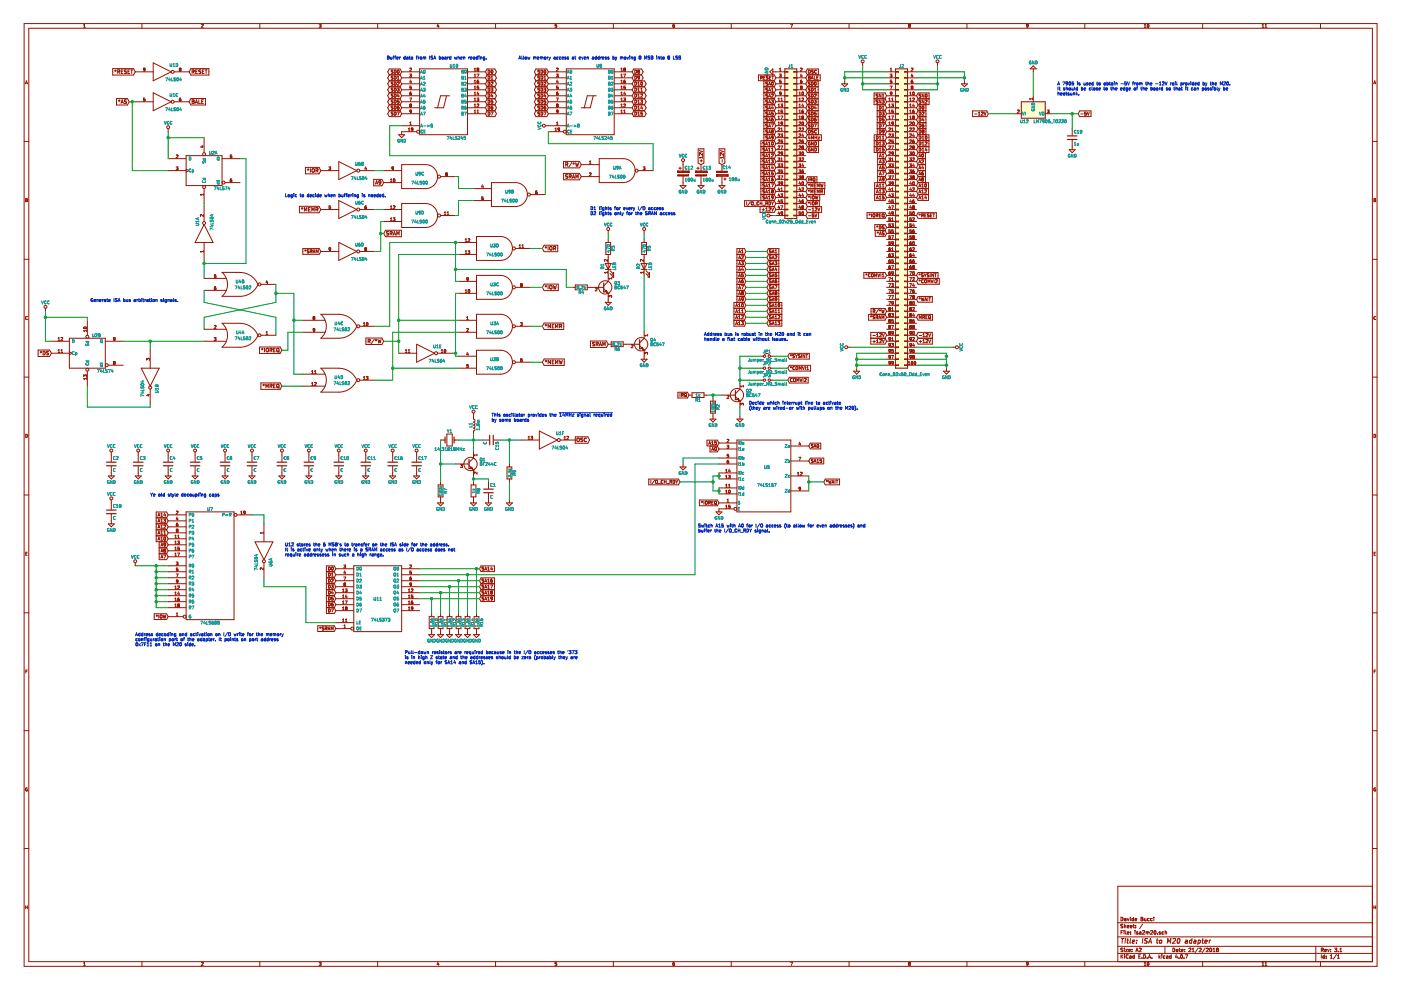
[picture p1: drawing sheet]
<svg xmlns="http://www.w3.org/2000/svg" width="297mm" height="210mm" viewBox="0 0 297 210" stroke-linecap="round" stroke-linejoin="round" font-family="sans-serif">
<g fill="none" stroke="#981200" stroke-width=".21">
<path d="M5.1 5h286.9v199.9h-286.9zM5.4 17.8l.2-.7 .2 .7M5.5 17.6h.3M6.1 6h284.9v197.9h-284.9zM17.7 5.8h.4M17.7 5.3l.2-.2v.7M23.9 14.5h4.4l.4 .7-.4 .7h-4.4zM24.3 14.9l.2 .1M24.5 14.8v.2M24.5 15l-.1 .1M24.5 15l.1 .1M24.7 14.9l-.2 .1"/>
<path d="M25.1 15.2l.3 .4M25.3 15.2h-.3M25.4 15.1l-.1-.2-.3-.1v.8M25.4 15.1l-.1 .1M25.7 15.2h.3M26.1 14.8h-.4v.8h.4M26.8 14.9h-.4v.2l.4 .3-.4 .1M27.1 15.2h.3M27.5 14.8h-.4v.8h.4M27.7 14.8h.4M27.9 14.8v.8M28.7 15.2h3.8"/>
<path d="M30.1 5v1M30.4 14.5v.3M30.4 14.8h.1M30.5 14.5h.2l.1 .3M30.5 14.5h-.1M30.7 14.8h-.2M30.8 14.8l-.3 .3M30.8 14.7l-.1 .1M32.5 13.3l3.8 1.9-3.8 1.9zM32.5 19.7l3.8 1.9-3.8 1.9zM36.9 15.2h3.2M38 14.6l.1 .1"/>
<path d="M38 14.6h.1M38 14.5v.1M38.1 14.5h-.1M38.1 14.5h.2M38.1 14.7l-.1 .1 .1 .3 .3-.1-.1-.3M38.1 14.7h.2M38.3 14.5h.1M38.3 14.5l.1 .1M38.4 14.6h.1M38.4 14.6l-.1 .1M40.5 14.5h3.8v1.4h-3.8l-.4-.7zM40.7 15.2h.4v-.3l-.4-.1v.8"/>
<path d="M40.9 15.2l.3 .4M41.5 15.2h.2M41.9 14.8h-.4v.8h.4M42.6 14.9h-.4v.2l.4 .3-.5 .1M42.7 5.2l.3-.1 .1 .2-.4 .5h.4M42.9 15.2h.3M43.3 14.8h-.4v.8h.4M43.5 14.8h.4M43.7 14.8v.8M55.1 5v1M67.7 5.1h.4l-.2 .3 .2 .1-.1 .2-.3 .1M67.7 5.7v.1"/>
<path d="M80.1 5v1M82.5 15.9h2.3l.4 .6-.4 .6h-2.3l-.3-.6zM82.5 14.6h2.3l.4 .6-.4 .6h-2.3l-.3-.6zM82.5 17.2h2.3l.4 .6-.4 .6h-2.3l-.3-.6zM82.5 18.4h2.3l.4 .6-.4 .6h-2.3l-.3-.6zM82.5 19.7h2.3l.4 .6-.4 .6h-2.3l-.3-.6zM83 15.5h.3M83 16.8h.3M83 18h.3M83 19.3h.3M83.3 15.2v.1M83.3 16.5v.1"/>
<path d="M83.3 17.8h.1M83.3 15.5h.1M83.3 15.3v.2M83.3 16.6v.1M83.3 17.8v.2M83.3 16.7v.1M83.3 18h.1M83.3 19.3h.1M83.3 18.7l-.3 .1 .3 .3v.2M83.3 17.4l-.3 .1 .3 .3M83.3 20l-.3 .1 .3 .2v.3M83.3 14.9l-.3 .1 .3 .2"/>
<path d="M83.3 16.2l-.3 .1 .3 .2M83.6 17.4a.33 .33 0 0 1 .4 .3 .33 .33 0 0 1-.4 .4zM83.6 20a.33 .33 0 0 1 .4 .3 .33 .33 0 0 1-.4 .3zM83.6 14.9a.33 .33 0 0 1 .4 .3 .33 .33 0 0 1-.4 .3zM83.6 16.1a.33 .33 0 0 1 .4 .4 .33 .33 0 0 1-.4 .3zM83.6 18.7a.33 .33 0 0 1 .4 .3 .33 .33 0 0 1-.4 .3zM84.2 18.7h.4l-.2 .2 .2 .2v.2h-.4M84.2 19.3h.1M84.2 16.8h.4M84.2 17.5l.3-.1 .1 .2-.4 .5h.4M84.2 16.3l.2-.2v.7M84.3 15.5a.34 .34 0 0 1-.1-.4 .34 .34 0 0 1 .3-.2l.1 .2v.4"/>
<path d="M84.3 15.5h.1M84.3 15.5h.2M84.4 19.9l-.2 .5h.5M84.6 15.5h-.1M85.2 15.2h3.8M85.2 16.5h3.8M85.2 17.8h3.8M85.2 19h3.8M86.8 15.7h.4l-.2 .3h.2M87 19.6l-.1 .5h.3v-.3l-.3 .1M87 19.5v.1M87 16.9l-.1 .5h.4"/>
<path d="M87.2 14.5h-.3M87.2 14.5h.1M87.2 16h.1M87.2 17.2v.4M87.2 19.5h-.2M87.2 14.5v.2l-.4 .4h.4M87.2 16v.3h-.4M87.2 18.3h-.3v.2h.3v.3h-.3M89 14.6h10.1v14h-10.1zM92.8 5.1l-.1 .5h.4M93 5.4v.4M99.1 15.2h3.8"/>
<path d="M99.1 16.5h3.8M99.1 17.8h3.8M99.1 19h3.8M100.5 15.1h.4M100.5 16.3h.4M100.5 18.9h.4M100.5 14.6l.2-.2v.7M100.5 15.9l.2-.2v.6M100.5 17.2l.2-.2v.6M100.5 18.4l.2-.1v.6M100.5 19.7l.2-.2v.7M100.5 17.6h.4"/>
<path d="M101.1 15.7h.4l-.2 .6M101.2 14.6h.1M101.2 14.6l.1 .1M101.2 14.5v.1M101.2 14.5l.3 .1M101.2 14.5h.1M101.3 14.7h.1M101.3 14.7l-.1 .1 .1 .3 .2-.1-.1-.3M101.3 19.5l-.1 .4h.3M101.4 17l-.2 .1v.4l.3 .1-.1-.3h-.2M101.4 19.7v.5M101.5 18.3h-.3v.2h.3v.3h-.3"/>
<path d="M101.5 14.6h.1M101.5 14.6l-.1 .1M103.3 15.9h1.6l.4 .6-.4 .6h-1.6l-.4-.6zM103.3 14.6h1.6l.4 .6-.4 .6h-1.6l-.4-.6zM103.3 17.2h1.6l.4 .6-.4 .6h-1.6l-.4-.6zM103.3 18.4h1.6l.4 .6-.4 .6h-1.6l-.4-.6zM103.3 19.7h1.6l.4 .6-.4 .6h-1.6l-.4-.6zM103.5 20a.33 .33 0 0 1 .4 .3 .33 .33 0 0 1-.4 .3zM103.5 14.9a.33 .33 0 0 1 .4 .3 .33 .33 0 0 1-.4 .3zM103.5 16.1a.33 .33 0 0 1 .4 .4 .33 .33 0 0 1-.4 .3zM103.5 17.4a.33 .33 0 0 1 .4 .3 .33 .33 0 0 1-.4 .4zM103.5 18.7a.33 .33 0 0 1 .4 .3 .33 .33 0 0 1-.4 .3z"/>
<path d="M104.1 18.7h.4l-.2 .2 .2 .2v.2h-.4M104.1 19.3h.1M104.1 17.5l.3-.1 .1 .2-.4 .5h.4M104.1 16.3l.2-.2v.7M104.1 16.8h.4M104.2 15.5a.34 .34 0 0 1-.1-.4 .34 .34 0 0 1 .2-.2l.2 .2-.1 .4M104.2 15.5h.1M104.2 15.5h.2M104.3 19.9l-.2 .5h.4M104.4 15.5h.1M105.1 5v1M113.6 15.9h2.3l.4 .6-.4 .6h-2.3l-.3-.6z"/>
<path d="M113.6 14.6h2.3l.4 .6-.4 .6h-2.3l-.3-.6zM113.6 17.2h2.3l.4 .6-.4 .6h-2.3l-.3-.6zM113.6 18.4h2.3l.4 .6-.4 .6h-2.3l-.3-.6zM113.6 19.7h2.3l.4 .6-.4 .6h-2.3l-.3-.6zM114.1 15.5h.3M114.1 16.8h.3M114.1 18h.3M114.1 19.3h.3M114.4 15.2v.1M114.4 16.5v.1M114.4 17.8h.1M114.4 16.7v.1"/>
<path d="M114.4 15.5h.1M114.4 15.3v.2M114.4 16.6v.1M114.4 17.8v.2M114.4 18h.1M114.4 19.3h.1M114.4 20l-.3 .1 .3 .2v.3M114.4 14.9l-.3 .1 .3 .2M114.4 16.2l-.3 .1 .3 .2M114.4 17.4l-.3 .1 .3 .3M114.4 18.7l-.3 .1 .3 .3v.2M114.7 20a.33 .33 0 0 1 .4 .3 .33 .33 0 0 1-.4 .3z"/>
<path d="M114.7 17.4a.33 .33 0 0 1 .4 .3 .33 .33 0 0 1-.4 .4zM114.7 14.9a.33 .33 0 0 1 .4 .3 .33 .33 0 0 1-.4 .3zM114.7 16.1a.33 .33 0 0 1 .4 .4 .33 .33 0 0 1-.4 .3zM114.7 18.7a.33 .33 0 0 1 .4 .3 .33 .33 0 0 1-.4 .3zM115.3 18.7h.4l-.2 .2 .2 .2v.2h-.4M115.3 16.3l.2-.2v.7M115.3 16.8h.4M115.3 17.5l.3-.1 .1 .2-.4 .5h.4M115.4 14.9h.1a.3 .3 0 0 1 .2 .3 .3 .3 0 0 1-.3 .3zM115.5 19.9l-.2 .5h.5M116.3 15.2h3.8M116.3 16.5h3.8"/>
<path d="M116.3 17.8h3.8M116.3 19h3.8M117.7 5.7l.3 .1M117.9 15.7h.4l-.2 .3h.2v.3h-.4M118 14.5l.2-.1 .1 .2-.4 .5h.4M118 14.5h.1M118 5.7v.1M118 5.1h-.3v.3h.3v.3M118.1 19.6l-.1 .5h.3v-.3l-.3 .1M118.1 19.5v.1M118.1 16.9l-.1 .5h.4M118.3 17.2v.4"/>
<path d="M118.3 19.5h-.2M118.3 18.3h-.3v.2h.3v.3h-.3M120.1 14.6h10.1v14h-10.1zM130 5v1M130.2 15.2h3.8M130.2 16.5h3.8M130.2 17.8h3.8M130.2 19h3.8M131.6 15.1h.4M131.6 14.6l.2-.2v.7M131.6 16.3h.4M131.6 18.9h.4"/>
<path d="M131.6 17.6h.4M131.6 15.9l.2-.2v.6M131.6 17.2l.2-.2v.6M131.6 18.4l.2-.1v.6M131.6 19.7l.2-.2v.7M132.2 15.7h.4l-.2 .6M132.3 14.6h.1M132.3 14.6l.1 .1M132.3 14.5v.1M132.3 14.5h.2M132.3 14.5h.1M132.3 17v.6h.3l-.1-.3h-.2"/>
<path d="M132.4 14.7h.1M132.4 14.7l-.1 .1 .1 .3 .2-.1-.1-.3M132.4 17h-.1M132.4 19.5l-.1 .4h.3M132.5 17h-.1M132.5 19.7v.5M132.5 14.5h.1M132.6 18.3h-.3v.2h.3v.3h-.3M132.6 14.5v.1M132.6 14.6h.1M132.6 14.6l-.1 .1M134.4 15.9h1.6l.4 .6-.4 .6h-1.6l-.4-.6z"/>
<path d="M134.4 14.6h1.6l.4 .6-.4 .6h-1.6l-.4-.6zM134.4 17.2h2.3l.3 .6-.3 .6h-2.3l-.4-.6zM134.4 18.4h2.3l.3 .6-.3 .6h-2.3l-.4-.6zM134.4 19.7h2.3l.3 .6-.3 .6h-2.3l-.4-.6zM134.6 20a.33 .33 0 0 1 .4 .3 .33 .33 0 0 1-.4 .3zM134.6 14.9a.33 .33 0 0 1 .4 .3 .33 .33 0 0 1-.4 .3zM134.6 16.1a.33 .33 0 0 1 .4 .4 .33 .33 0 0 1-.4 .3zM134.6 17.4a.33 .33 0 0 1 .4 .3 .33 .33 0 0 1-.4 .4zM134.6 18.7a.33 .33 0 0 1 .4 .3 .33 .33 0 0 1-.4 .3zM135.2 18.1h.4M135.2 19.3h.4M135.2 17.6l.2-.2v.7"/>
<path d="M135.2 18.9l.2-.2v.6M135.2 15.1v-.2h.3l.1 .1-.1 .2M135.2 15.1h.1M135.2 15.5h.1M135.3 15.1l.1 .1M135.4 15.2h.1M135.4 15.2l-.2 .3M135.5 15.2l.1 .2-.3 .1M135.5 16.8h-.2M135.5 16.7v.1M135.6 16.4l-.3 .1-.1-.3 .4 .1-.1 .4M135.9 19.3h.3"/>
<path d="M135.9 18.9l.1-.2v.6M135.9 17.5l.1-.1a.3 .3 0 0 1 .3 .4 .3 .3 0 0 1-.4 .2zM143 5.1l-.3 .2v.4h.3v-.3l-.3 .1M155 5v1M160.8 15.9h3.4l.3 .6-.3 .6h-3.4zM161.2 16.5l.4-.1v-.2l-.4-.1v.7M161.4 16.5l.2 .3M161.9 16.5h.2M162 18.4h2.2l.3 .6M162 19.7h2.2l.3 .6M162.2 16.1h-.3v.7h.3M162.8 20h-.4v.2l.4 .3-.4 .1"/>
<path d="M162.8 17.4l-.4 .1v.2l.4 .2-.4 .1M162.8 18.7h-.4v.2l.4 .3-.4 .1M162.9 16.2h-.4v.2l.4 .3-.4 .1M162.9 18.1l.3-.7 .2 .7M162.9 19.3l.3-.6 .2 .6M163 17.9h.3M163 19.2h.3M163.1 16.5h.3M163.5 16.1h-.4v.7h.4M163.6 19.3h.4M163.6 18.9l.2-.2v.6M163.6 16.1h.4"/>
<path d="M163.6 17.5l.1-.1a.3 .3 0 0 1 .3 .4 .3 .3 0 0 1-.4 .2zM163.8 16.1v.7M163.9 15.2h2.5M163.9 14.6v1.3l-.7-.7zM164.5 16.5h1.9M164.5 17.8h1.9M164.5 19h1.9M164.5 17.8l-.3 .6h-2.2M164.5 17.8l-.3-.6h-2.2v12.6h2.2l.3-.6M164.5 19l-.3 .6h-2.2M165.2 15.7h.4l-.2 .3h.2M165.2 18.3h.5l-.3 .6"/>
<path d="M165.3 15.1h.3M165.3 14.6l.1-.2v.7M165.6 19.5l-.3 .1v.3h.3M165.6 16h.1M165.6 19.5v.1M165.6 16v.3h-.4M165.6 19.6v.4l-.3 .2M165.6 17h-.3v.3h.3v.3h-.3M165.6 19.9h.1M165.6 19.8v.1M166.4 15.2h.6v.1h-.6M166.4 14.6h2.5v31.7h-2.5z"/>
<path d="M166.4 16.4h.6v.2h-.6M166.4 17.7h.6v.1h-.6M166.4 19h.6v.1h-.6M167.6 5.1h.4l-.2 .7M168.9 15.2h1.9M168.9 15.2h-.6v.1h.6M168.9 16.5h1.9M168.9 17.8h1.9M168.9 19h1.9M168.9 19h-.6v.1h.6M168.9 17.7h-.6v.1h.6M168.9 16.4h-.6v.2h.6"/>
<path d="M169.4 19.7l.2-.2v.7M169.7 18.4l.1-.1 .3 .1M169.7 18.4h.1M169.7 18.4l.1 .1M169.7 14.5l.3-.1 .1 .2-.4 .5h.4M169.7 14.5h.1M169.8 17l-.1 .6h.3v-.3h-.3M169.8 18.5l-.1 .1 .1 .3 .3-.1-.1-.3M169.8 18.5h.2M169.8 17h.1M169.9 15.7l-.2 .4h.4M170 17h-.2"/>
<path d="M170 15.9v.4M170.1 19.6a.36 .36 0 0 0 .1 .6l.2-.3-.1-.3M170.1 18.4h.1M170.1 18.4l-.1 .1M170.1 19.5h.2M170.1 19.5v.1M170.3 19.5v.1M170.8 17.8l.4 .6h2.3M170.8 17.8l.4-.6h2.3v10.1h-2.3l-.4-.6M170.8 19l.4 .6h2.3M171.2 15.9h2.7v1.2h-2.7l-.4-.6zM171.2 14.6h2.3v1.2h-2.3l-.4-.6z"/>
<path d="M171.4 15h.4v.3l-.1 .2-.3-.1zM171.4 18.7v.2l.4 .3-.4 .1M171.4 16.5h.2M171.4 20h.4M171.4 18.7h.4M171.4 18.7h.1M171.4 20h.1M171.6 16.5l.1-.3-.3-.1v.7h.3M171.6 16.5l.2 .2M171.8 17.4l-.4 .1v.2l.4 .2-.4 .1M171.8 16.7l-.1 .1M172 16.8l.2-.7 .2 .7"/>
<path d="M172 20a.33 .33 0 0 1 .4 .3 .33 .33 0 0 1-.4 .3zM172 17.4a.33 .33 0 0 1 .4 .3 .33 .33 0 0 1-.4 .4zM172 18.7a.33 .33 0 0 1 .4 .3 .33 .33 0 0 1-.4 .3zM172 16.6h.4M172.4 14.9h-.3v.2l.3 .3-.3 .1M172.6 16.1v.7h.3M172.7 19.3h.4M172.7 18.9l.2-.2v.6M172.7 20h.3M172.7 20h.1M172.7 17.5l.1-.1a.32 .32 0 0 1 .3 .4 .32 .32 0 0 1-.3 .2zM172.7 18h.1"/>
<path d="M173 20h.1M173.1 14.9a.3 .3 0 0 0-.4 .3 .3 .3 0 0 0 .4 .3M173.2 16.5h.2M173.5 18.4h-2.3l-.4 .6M173.5 19.7h-2.3l-.4 .6M173.5 16.1h-.3v.7h.3M178.5 17.8h1.2l-.6 .6zM179.1 17.1v.7M180 5v1M182.9 13.3v.7M185.8 20h.1M185.8 20h.3"/>
<path d="M186.8 20v.6l-.4-.6v.6M188 15.2h1.9M188 16.5h1.9M188 17.8h1.9M188 19h1.9M188.7 15.7h.4l-.2 .3h.1M188.7 18.3h.4l-.2 .6M188.8 15.1h.3M188.8 14.6l.1-.2v.7M188.8 19.6v.3M188.8 19.9h.1M188.8 19.5h.2"/>
<path d="M188.8 19.9h.2M188.8 19.5v.1M189 16h.1M189 19.5l.1 .1M189.1 16v.3h-.4M189.1 19.6v.4l-.3 .2M189.1 17h-.3v.3h.3v.3h-.3M189.1 19.9h-.1M189.1 19.8v.1M189.9 14.6h2.5v63.5h-2.5zM189.9 15.2h.6v.1h-.6M189.9 19h.6v.1h-.6"/>
<path d="M189.9 17.7h.6v.1h-.6M189.9 16.4h.6v.2h-.6M192.4 15.2h1.9M192.4 15.2h-.6v.1h.6M192.4 16.5h1.9M192.4 17.8h1.9M192.4 19h1.9M192.4 19h-.6v.1h.6M192.4 17.7h-.6v.1h.6M192.4 16.4h-.6v.2h.6M192.7 5.4h.1M192.7 5.2v.2"/>
<path d="M192.8 5.1l.2 .2-.1 .1M192.8 5.4l-.2 .1 .2 .3 .2-.1-.1-.3M192.8 5.4h.1M192.8 5.1l-.1 .1M192.9 19.7l.2-.2v.7M193.2 18.4l.1-.1 .3 .1M193.2 18.4h.1M193.2 18.4l.1 .1M193.2 14.5l.2-.1 .2 .2-.4 .5h.4M193.2 14.5h.1M193.3 17l-.1 .6h.3v-.3h-.3M193.3 18.5h.1"/>
<path d="M193.3 18.5l-.1 .1 .1 .3 .3-.1-.2-.3M193.3 17h.1M193.3 15.7l-.1 .4h.4M193.5 17h-.2M193.5 15.9v.4M193.6 19.6a.36 .36 0 0 0 .1 .6l.2-.3-.1-.3M193.6 18.4h.1M193.6 18.4l-.2 .1M193.6 19.5h.2M193.6 19.5v.1M193.8 19.5v.1M194.9 20h.3"/>
<path d="M194.9 20h.1M195.9 20v.6l-.4-.6v.6M198.8 13.3v.7M203.8 17.8h1.3l-.6 .6zM204.5 17.1v.7M205 5v1M218 5.4l-.3 .1v-.3l.3 .1-.1 .4-.2 .1M219.1 14l.6 .6h-1.3zM219.1 14.6v.6M230 5v1M242.6 5.3l.2-.2v.7M242.6 5.8h.4"/>
<path d="M255 5v1M267.6 5.8h.4M267.6 5.3l.2-.2v.7M268.2 5.8h.4M268.2 5.3l.2-.2v.7M280 5v1M291.3 17.8l.2-.7 .2 .7M291.3 17.6h.3M5.1 30h1M24.7 20.9h2.3l.4 .7-.4 .7h-2.3zM25.1 21.3h.2M25.3 21.2v.1"/>
<path d="M25.3 21.3l-.1 .2M25.3 21.3l.1 .2M25.5 21.3h-.2M25.7 21.9l.2-.7 .3 .7M25.7 21.7h.4M26.8 21.2h-.4v.3l.4 .3-.4 .1M28.7 21.6h3.8M30.7 20.8h-.3v.3h.3v.3h-.3M35.7 33.6h3.8M35.7 36.2h3.8M35.7 27.3v.6M36.9 21.6h3.2"/>
<path d="M37.3 35.4h.4l-.2 .2 .2 .1M37.4 32.9h.2l.1 .1-.4 .5h.4M37.7 35.7h.1M37.7 35.7v.3h-.4M38.1 20.8l-.1 .6h.3v-.3h-.3M38.1 20.8h.1M38.3 20.8h-.2M39.5 33h7.6v6.4h-7.6zM39.5 35.9l.6 .3-.6 .3M40.5 20.9h3.1v1.4h-3.1l-.4-.7zM40.7 21.5h.3M41.1 21.5h-.1"/>
<path d="M41.1 21.5v-.3h-.4v.7l.4-.1 .1-.1-.2-.2M41.1 21.5h.1M41.4 21.9l.2-.7 .3 .7M41.5 21.7h.3M42.1 21.2v.7h.4M42.7 31h.4M42.8 21.5h.2M42.9 30.9v.4l-.5-.2M43.1 21.2h-.3v.7h.3M43.3 29.2v3.2M43.3 40v3.2M47.1 33.6h3.8"/>
<path d="M47.7 38.7h3.2M48.8 33.4h.1M48.8 33.1l.4 .1-.1 .2h-.3M48.8 33.1h.1M48.8 38.2h.3v.3h-.2zM48.8 38.2v.1M49.1 37.9l-.3 .3M49.1 32.9h-.3v.2M64.8 35.5h2.8l.4 .7-.4 .7h-2.8zM65.2 35.9h.1M65.3 35.8v.1M65.3 35.9l-.1 .2"/>
<path d="M65.3 35.9l.1 .2M65.5 35.9h-.2M65.8 35.8v.7M66.2 35.9l.1-.1 .3 .1v.6l-.4-.1zM67 36.2l.4-.1v-.3h-.4v.7M67.2 36.2l.2 .3M68 36.2h3.8M69.7 35.4h.4l-.2 .2 .2 .1v.3h-.4M71.8 34.3l3.8 1.9-3.8 1.9zM76.3 36.2h3.1M77.5 35.4l-.1 .4h.3M77.7 35.6v.4"/>
<path d="M79.2 38h1.8l.4 .7-.4 .7h-1.8zM79.6 39.1l.3-.8 .2 .8M79.7 38.8h.3M80.8 38.6l-.2 .2-.3-.2v-.2l.3-.1a.48 .48 0 0 1-.1 .8h-.1M81.4 36.2h3.8M81.4 38.7h3.8M82.5 22.2h2.3l.4 .6-.4 .7h-2.3l-.3-.7zM82.5 21h2.3l.4 .6-.4 .6h-2.3l-.3-.6zM82.5 23.5h2.3l.4 .6-.4 .6h-2.3l-.3-.6zM82.8 38.6h.3M82.8 38.1l.2-.2v.7M83 20.6h.3"/>
<path d="M83 21.8h.3M83 23.1h.3M83 24.4h.3M83.1 35.7v-.3h.2l.1 .3M83.1 35.7h.1M83.3 23.1h.1M83.3 20.6h.1M83.3 21.8h.1M83.3 24.4h.1M83.3 23.8l-.3 .1 .3 .2v.3M83.3 21.2l-.3 .1 .3 .3v.2M83.3 22.5l-.3 .1 .3 .3v.2"/>
<path d="M83.4 35.7h-.3M83.4 35.7l-.3 .3M83.4 38l.1-.1a.29 .29 0 0 1 .3 .4 .29 .29 0 0 1-.4 .2zM83.4 35.7h.1M83.6 23.8a.33 .33 0 0 1 .4 .3 .33 .33 0 0 1-.4 .3zM83.6 21.2a.33 .33 0 0 1 .4 .4 .33 .33 0 0 1-.4 .3zM83.6 22.5a.33 .33 0 0 1 .4 .3 .33 .33 0 0 1-.4 .4zM84.2 23.8h.5l-.3 .6M84.5 28.6h1.3l-.6 .6zM84.6 22.5l-.3 .1-.1 .4 .4 .1v-.3l-.4 .1M84.6 20.2v.4M84.6 21.2h-.3l-.1 .3h.4v.3h-.4"/>
<path d="M85.2 34.9h5a2.54 2.54 0 0 1 2.6 2.5 2.54 2.54 0 0 1-2.6 2.6h-5zM85.2 21.6h3.8M85.2 22.8h3.8M85.2 20.3h3.8M85.2 26.7h3.8M85.2 24.1h3.8M86.6 27.8h.3M86.6 27.3l.2-.2v.7M86.8 20.8h.5l-.3 .6M86.9 26.5h.3M86.9 26l.2-.1v.6M86.9 22.1l.1 .2"/>
<path d="M86.9 22.4v.2M86.9 23.4v.3l.3-.1M86.9 22.6v.1M86.9 22.1h.1M86.9 22.1h.3M86.9 22.4h.1M86.9 22.7h.3M86.9 23.4h.3M86.9 23.4h.1M87 22.3h.1M87 22.3l-.1 .1M87.1 22.3l.1 .1"/>
<path d="M87.1 23.9l-.2 .1M87.2 23.9h-.1M87.2 22.1h.1M87.2 22.4h.1M87.2 23.4h.1M87.2 22.4v.2M87.2 22.1l-.1 .2M87.2 23.4v.5M87.2 22.6v.1M87.4 27.1l-.2 .2v.2h.2M87.4 27.7l-.2 .1M87.4 27.1l.1 .1"/>
<path d="M87.5 27.7h-.1M87.5 27.2v.5M87.5 27.5h-.1M87.5 27.4v.1M88.3 27.9h-3.1v.7M93.4 37.4h3.2M94.5 36.8h.1M94.5 36.8l.1-.1 .3 .1M94.5 36.8l.1 .1M94.6 36.9l-.1 .2 .1 .2 .3-.1-.2-.3M94.6 36.9h.1M94.7 20.3l-.7 2.5h-1.9"/>
<path d="M94.9 36.8h.1M94.9 36.8l-.2 .1M95.3 20.3h-1.9l-.6 2.5M99.1 21.6h3.8M99.1 22.8h3.8M99.1 20.3h3.8M99.1 24.1h3.8M100.4 40h3.8M100.5 21.4h.4M100.5 20.2h.4M100.5 22.7h.4M100.5 24h.4"/>
<path d="M100.5 21l.2-.2v.6M100.5 22.2l.2-.1v.6M100.5 23.5l.2-.2v.7M101.1 20.8h.4l-.2 .2 .2 .1v.3h-.4M101.2 22.1h.2l.1 .1-.4 .5h.4M101.2 24h.3M101.2 23.5l.1-.2v.7M102.3 39.2l-.2 .4h.4M102.4 39.4v.4M103.3 22.2h1.6l.4 .6-.4 .7h-1.6l-.4-.7zM103.3 21h1.6l.4 .6-.4 .6h-1.6l-.4-.6zM103.3 23.5h1.6l.4 .6-.4 .6h-1.6l-.4-.6z"/>
<path d="M103.5 22.5a.33 .33 0 0 1 .4 .3 .33 .33 0 0 1-.4 .4zM103.5 23.8a.33 .33 0 0 1 .4 .3 .33 .33 0 0 1-.4 .3zM103.5 21.2a.33 .33 0 0 1 .4 .4 .33 .33 0 0 1-.4 .3zM104.1 23.8h.4l-.2 .6M104.2 38.7h5.1a2.54 2.54 0 0 1 2.5 2.6 2.54 2.54 0 0 1-2.5 2.5h-5.1zM104.4 22.5l-.3 .1v.4l.4 .1-.1-.3-.3 .1M104.4 20.2v.4M104.5 21.2h-.4v.3h.3l.1 .3h-.4M113.6 22.2h2.3l.4 .6-.4 .7h-2.3l-.3-.7zM113.6 21h2.3l.4 .6-.4 .6h-2.3l-.3-.6zM113.6 23.5h2.3l.4 .6-.4 .6h-2.3l-.3-.6zM114.1 20.6h.3"/>
<path d="M114.1 21.8h.3M114.1 23.1h.3M114.1 24.4h.3M114.4 20.6h.1M114.4 21.8h.1M114.4 23.1h.1M114.4 24.4h.1M114.4 21.2l-.3 .1 .3 .3v.2M114.4 23.8l-.3 .1 .3 .2v.3M114.4 22.5l-.3 .1 .3 .3v.2M114.7 23.8a.33 .33 0 0 1 .4 .3 .33 .33 0 0 1-.4 .3zM114.7 21.2a.33 .33 0 0 1 .4 .4 .33 .33 0 0 1-.4 .3z"/>
<path d="M114.7 22.5a.33 .33 0 0 1 .4 .3 .33 .33 0 0 1-.4 .4zM115.3 23.8h.5l-.3 .6M115.4 23.1h.1M115.4 22.8l-.1 .1M115.4 22.8l.3 .1v.2h-.3M115.4 22.8h.1M115.6 26.7h4.5M115.7 22.5l-.3 .1v.5M115.7 20.2v.4M115.7 21.2h-.3l-.1 .3h.3l.1 .3h-.4M116.3 21.6h3.8M116.3 22.8h3.8"/>
<path d="M116.3 20.3h3.8M116.3 24.1h3.8M116.3 27.9h3.1M117.7 27.8h.3M117.7 27.3l.2-.2v.7M117.9 20.8h.5l-.3 .6M118 26.5h.3M118 26l.2-.1v.6M118.1 22.3l-.1-.1 .1-.1h.2l-.1 .2M118.1 22.3l-.1 .2 .1 .2 .2-.1-.1-.3M118.1 22.3h.1M118.3 23.6l-.3 .1v-.3h.3v.4l-.3 .2"/>
<path d="M118.6 27.4l-.3 .1v-.3l.3 .1v.3l-.3 .2M119.5 34.2h3.4l.3 .7-.3 .7h-3.4zM119.5 36.8h3.4l.3 .6-.3 .7h-3.4zM119.9 34.9h.4v-.3l-.4-.1v.8M120.1 34.9l.3 .4M120.4 37.1h-.4v.2l.4 .3-.5 .2M120.7 37.4h.3l.1-.3-.4-.1v.8M120.9 37.4l.2 .4M121.2 34.5l-.6 .9M121.3 37.8l.3-.8 .2 .8M121.4 37.6h.4M121.4 34.6l.2 .1"/>
<path d="M121.6 34.5v.2M121.6 34.7l-.1 .1M121.6 34.7l.1 .1M121.8 34.6l-.2 .1M122 34.5l.2 .8 .1-.6 .2 .6 .2-.8M122.1 37.8v-.8l.2 .6 .3-.6v.8M123.2 34.9h3.8M123.2 37.4h3.8M125 36.7h.2l.1 .1-.4 .5h.4M125 34.8h.3M125 34.3l.1-.2v.7M125.8 20.3l-.7 2.5h-1.9"/>
<path d="M126.4 20.3h-1.9l-.6 2.5M127 33.6h5.1a2.54 2.54 0 0 1 2.6 2.6 2.54 2.54 0 0 1-2.6 2.5h-5.1zM130.2 21.6h3.8M130.2 22.8h3.8M130.2 20.3h3.8M130.2 24.1h3.8M131.6 21.4h.4M131.6 20.2h.4M131.6 22.7h.4M131.6 24h.4M131.6 21l.2-.2v.6M131.6 22.2l.2-.1v.6"/>
<path d="M131.6 23.5l.2-.2v.7M132.2 20.8h.4l-.2 .2 .2 .1v.3h-.4M132.3 24h.3M132.3 23.5l.1-.2v.7M132.5 22.1h-.2M132.5 22.1h.1M132.6 22.1v.2l-.4 .4h.4M134.4 22.2h2.3l.3 .6-.3 .7h-2.3l-.4-.7zM134.4 21h2.3l.3 .6-.3 .6h-2.3l-.4-.6zM134.4 23.5h2.3l.3 .6-.3 .6h-2.3l-.4-.6zM134.6 23.8a.33 .33 0 0 1 .4 .3 .33 .33 0 0 1-.4 .3zM134.6 21.2a.33 .33 0 0 1 .4 .4 .33 .33 0 0 1-.4 .3z"/>
<path d="M134.6 22.5a.33 .33 0 0 1 .4 .3 .33 .33 0 0 1-.4 .4zM135.2 20.6h.4M135.2 21.9h.4M135.2 23.2h.4M135.2 24.4h.4M135.2 20.1l.2-.1v.6M135.2 21.4l.2-.2v.7M135.2 22.7l.2-.2v.7M135.2 23.9l.2-.1v.6M135.3 36.2h3.2M135.8 21.2h.4l-.2 .3 .2 .1v.2h-.4M135.9 20h.2l.1 .1-.4 .5h.4"/>
<path d="M136 22.5l-.1 .4h.4M136.2 22.7v.5M136.2 23.8h-.3v.3l.2-.1 .1 .3-.3 .1M136.4 35.4h.3l-.2 .2 .2 .1M136.7 35.7h.1M136.7 35.7v.3h-.3M143.7 36.3h.1M143.7 36.6h.1M143.7 36.3v.3M143.7 36.6h2.3M143.7 36.3h2.3M143.9 35.7h.5"/>
<path d="M144.2 39.4h1.3l-.7 .6zM144.2 35.4v.5M144.8 34.3v2M144.8 37.3v2.1M146 36.6h.1M146 36.3h.1M146 36.3v.3M147.5 36.3h.1M147.5 36.6h.1M147.5 36.6h2.3M147.5 36.3h2.3M147.5 36.3v.3"/>
<path d="M147.7 35.7h.5M148 39.4h1.3l-.7 .6zM148 35.4v.5M148 31.6h1.2v3l-.6 .3-.6-.3zM148.3 31.9l.6 .2-.6 .3M148.3 32.9h.1M148.3 32.6v.3M148.3 32.6h.1M148.4 34.1h.5M148.6 34.9v1.4M148.6 37.3v2.1M148.7 33.8v.5"/>
<path d="M148.9 32.5v.5l-.3-.4h-.3M148.9 33.2v.4M148.9 33.4h-.6l.2 .2M149.8 36.6h.1M149.8 36.3h.1M149.8 36.3v.3M151.9 37.1h.1M151.9 37.3h.1M151.9 37.3h2.3M151.9 37.1h2.3M151.9 37.1v.2M152.4 39.4h1.3l-.6 .6z"/>
<path d="M152.5 31.6h1.2v3l-.6 .3-.6-.3zM152.7 31.9l.7 .2-.7 .3M152.7 32.6v.3M152.7 32.9h.1M152.8 32.6h-.1M153.1 34.9v1.4M153.1 37.3v2.1M153.1 33.8v.5M153.4 32.5v.5l-.4-.4h-.2M153.4 33.4h-.7l.2 .2M153.4 33.2v.4M153.5 38h.5"/>
<path d="M153.7 37.7v.5M154.2 37.3h.1M154.2 37.1h.1M154.2 37.1v.2M161.3 33.7h2.9l.3 .6M161.3 36.2h2.9l.3 .6M161.3 34.9h2.9l.3 .6M161.3 38.7h2.9l.3 .7M161.3 31.1h2.9l.3 .6M161.3 32.4h2.9l.3 .6M161.3 37.5h2.9l.3 .6M162 22.2h2.2l.3 .6"/>
<path d="M162 28.6h2.2l.3 .6M162 21h2.2l.3 .6M162 24.7h2.2M162 23.5h2.2l.3 .6M162 26h2.2l.3 .7M162 27.3h2.2l.3 .6M162.1 31.4h-.3v.2l.3 .3-.4 .1M162.1 33.9l-.3 .1v.2l.3 .3h-.4M162.1 35.2h-.3v.2l.3 .3-.4 .1M162.1 36.5h-.3v.2l.3 .3-.4 .1M162.1 37.8h-.3v.2l.3 .3h-.4M162.1 39h-.3v.2l.3 .3-.4 .1"/>
<path d="M162.1 32.7h-.3v.2l.3 .3-.4 .1M162.1 30.1l-.3 .1v.2l.3 .2-.4 .1M162.3 30.8l.2-.7 .3 .7M162.3 32l.2-.6 .3 .6M162.3 33.3l.2-.7 .3 .7M162.3 34.6l.2-.7 .3 .7M162.3 35.8l.2-.6 .3 .6M162.3 37.1l.2-.6 .3 .6M162.3 38.4l.2-.7 .3 .7M162.3 39.7l.2-.7 .3 .7M162.4 36.9h.3M162.4 30.6h.3"/>
<path d="M162.4 31.8h.3M162.4 33.1h.3M162.4 34.4h.3M162.4 35.7h.3M162.4 38.2h.3M162.4 39.5h.3M162.8 28.9h-.4v.2l.4 .3-.4 .1M162.8 23.8h-.4v.2l.4 .3-.4 .1M162.8 21.2l-.4 .1v.2l.4 .3h-.4M162.8 22.5h-.4v.2l.4 .3-.4 .1M162.8 26.3l-.4 .1v.1l.4 .3-.4 .1M162.8 27.6h-.4v.2l.4 .3-.4 .1"/>
<path d="M162.8 25.1h-.4v.2l.4 .3-.4 .1M162.9 35.4l.2-.2v.6M162.9 32.8l.2-.2v.7M162.9 34.1l.2-.2v.7M162.9 30.3l.2-.2v.7M162.9 31.6l.2-.2v.6M162.9 36.6l.2-.1v.6M162.9 37.9l.2-.2v.7M162.9 39.2l.2-.2v.7M162.9 20.6l.3-.6 .2 .6M162.9 21.9l.3-.7 .2 .7M162.9 23.2l.3-.7 .2 .7"/>
<path d="M162.9 24.4l.3-.6 .2 .6M162.9 25.7l.3-.7 .2 .7M162.9 27l.3-.7 .2 .7M162.9 28.2l.3-.6 .2 .6M162.9 29.5l.3-.7 .2 .7M162.9 30.8h.4M162.9 32h.4M162.9 33.3h.4M162.9 34.6h.4M162.9 35.8h.4M162.9 37.1h.4M162.9 38.4h.4"/>
<path d="M162.9 39.7h.4M163 20.4h.3M163 23h.3M163 21.7h.3M163 24.2h.3M163 25.5h.3M163 26.8h.3M163 28h.3M163 29.3h.3M163.5 21.2h.5l-.3 .3 .3 .1-.1 .2h-.4M163.5 33.9h.5l-.3 .3 .3 .1-.1 .2h-.4M163.5 26.3h.5l-.3 .7"/>
<path d="M163.5 39h.5l-.3 .7M163.6 20h.2l.2 .1-.5 .5h.5M163.6 31.6l.2-.2v.6M163.6 32.7l.2-.1 .2 .2-.5 .5h.5M163.6 32h.4M163.6 28.9v.3M163.6 25.6v.1M163.6 27.6l.1 .2M163.6 25.3v.1M163.6 29.2h.1M163.6 38.3h.1M163.6 38v.1"/>
<path d="M163.6 38l.4 .1-.1 .2h-.3M163.6 28.9h.3l.1 .3M163.6 25.3l.4 .1-.1 .3h-.3M163.6 27.6h.3l-.1 .2M163.6 30.2l.1-.1a.3 .3 0 0 1 .3 .4 .3 .3 0 0 1-.4 .2zM163.6 25.3h.1M163.6 27.6h.1M163.6 28.9h.1M163.6 38h.1M163.7 27.8l-.1 .2 .1 .2 .3-.1-.2-.3M163.7 27.8h.1M163.7 35.1l-.1 .5h.4"/>
<path d="M163.7 22.5l-.1 .4h.4M163.9 37.7l-.3 .2v.4M163.9 25l-.3 .2v.4M163.9 22.7v.5M163.9 35.4v.4M163.9 23.8h-.3v.3l.2-.1 .2 .3-.4 .1M163.9 36.5h-.3v.3l.2-.1 .2 .3-.4 .1M163.9 29.2h-.3M164 29.2l-.4 .3M164 29.1l-.1 .1M164.2 24.8l.3 .6M164.5 21.6h1.9"/>
<path d="M164.5 39.4h1.9M164.5 33h1.9M164.5 38.1l-.3 .6h-2.9M164.5 22.8h1.9M164.5 20.3h1.9M164.5 26.7h1.9M164.5 24.1h1.9M164.5 27.9h1.9M164.5 20.3l-.3 .6h-2.2M164.5 21.6l-.3 .6h-2.2M164.5 22.8l-.3 .7h-2.2M164.5 39.4l-.3 .6h-2.9"/>
<path d="M164.5 36.8l-.3 .6h-2.9M164.5 30.5l-.3-.6h-2.9v12.6h2.9l.3-.6M164.5 35.5l-.3 .7h-2.9M164.5 34.3l-.3 .6h-2.9M164.5 36.8h1.9M164.5 34.3h1.9M164.5 29.2h1.9M164.5 35.5h1.9M164.5 30.5h1.9M164.5 25.4h1.9M164.5 31.7h1.9M164.5 38.1h1.9"/>
<path d="M164.5 24.1l-.3 .6M164.5 25.4l-.3 .6h-2.2M164.5 26.7l-.3 .6h-2.2M164.5 27.9l-.3 .6h-2.2M164.5 30.5l-.3 .6h-2.9M164.5 31.7l-.3 .6h-2.9M164.5 33l-.3 .6h-2.9M164.9 33.5h.4l-.2 .2 .2 .1M164.9 36h.4l-.2 .3h.2M164.9 38.6h.4l-.2 .2h.2M164.9 37.3h.4l-.2 .2 .2 .1M164.9 34.1h.1"/>
<path d="M164.9 34.8h.4l-.2 .2h.2M165 21.4h.3M165 32.3l.2-.1 .1 .2-.4 .5h.4M165 24.8l.1-.2v.6M165 26.5h.3M165 22.7h.3M165 24h.3M165 27.2l.2-.1 .1 .2-.4 .5h.4M165 23.5l.1-.2v.7M165 21l.1-.2v.6M165 22.2l.1-.1v.6M165 26l.1-.1v.6"/>
<path d="M165 28.5l.2-.1 .1 .2-.4 .4h.4M165 29.7h.2l.1 .2-.4 .4h.4M165 31l.2-.1 .1 .2-.4 .5h.4M165 34.1h.3M165 25.2h.3M165.1 39.8l-.1 .5h.3M165.3 36.3h.1M165.3 33.8h.1M165.3 35h.1M165.3 37.6h.1M165.3 38.8v.1M165.3 35v.3h-.4"/>
<path d="M165.3 37.6v.3h-.4M165.3 36.3v.3h-.4M165.3 38.9v.2h-.4M165.3 33.8v.3M165.3 34.1h.1M165.5 34.8h.4l-.2 .2h.2v.3h-.4M165.5 22.1h.4l-.2 .2 .2 .1v.2h-.4M165.5 37.3h.5l-.3 .6M165.5 28.4h.4l-.2 .2 .2 .1v.3h-.4M165.5 24.6h.5l-.3 .6M165.5 30.9h.5l-.3 .7M165.6 21.4h.3"/>
<path d="M165.6 27.8h.3M165.6 33.7l.2-.2v.6M165.6 21l.2-.2v.6M165.6 27.3l.2-.2v.7M165.6 34.1h.3M165.6 23.9h.1M165.6 30.2v.1M165.6 36.3h.3v.2l-.3 .1M165.6 29.9l.3 .1v.2l-.3 .1M165.6 29.9v.1M165.6 36.3h.1M165.6 38.6h.3l-.1 .4-.2-.1z"/>
<path d="M165.9 36h-.3v.3M165.9 23.3h-.3v.3l.3 .1v.2h-.3M165.9 29.7h-.3v.3M165.9 32.5l-.3 .1v-.3h.3v.4l-.3 .2M165.9 26.1l-.3 .1v-.3l.3 .1v.4l-.3 .1M165.9 38.9l-.3 .3M165.9 38.8v.1M166.4 35.5h.6v.1h-.6M166.4 32.9h.6v.2h-.6M166.4 38h.6v.1h-.6M166.4 21.5h.6v.1h-.6M166.4 20.2h.6v.2h-.6"/>
<path d="M166.4 22.8h.6v.1h-.6M166.4 24.1h.6v.1h-.6M166.4 25.3h.6v.2h-.6M166.4 26.6h.6v.1h-.6M166.4 27.9h.6v.1h-.6M166.4 29.1h.6v.2h-.6M166.4 30.4h.6v.1h-.6M166.4 31.7h.6v.1h-.6M166.4 34.2h.6v.1h-.6M166.4 36.7h.6v.2h-.6M166.4 39.3h.6v.1h-.6M168.9 21.6h1.9"/>
<path d="M168.9 39.4h1.9M168.9 33h1.9M168.9 35.5h-.6v.1h.6M168.9 32.9h-.6v.2h.6M168.9 38h-.6v.1h.6M168.9 21.5h-.6v.1h.6M168.9 22.8h1.9M168.9 20.3h1.9M168.9 26.7h1.9M168.9 24.1h1.9M168.9 27.9h1.9M168.9 36.8h1.9"/>
<path d="M168.9 39.3h-.6v.1h.6M168.9 36.7h-.6v.2h.6M168.9 34.2h-.6v.1h.6M168.9 31.7h-.6v.1h.6M168.9 30.4h-.6v.1h.6M168.9 29.1h-.6v.2h.6M168.9 27.9h-.6v.1h.6M168.9 26.6h-.6v.1h.6M168.9 25.3h-.6v.2h.6M168.9 24.1h-.6v.1h.6M168.9 22.8h-.6v.1h.6M168.9 20.2h-.6v.2h.6"/>
<path d="M168.9 34.3h1.9M168.9 29.2h1.9M168.9 35.5h1.9M168.9 30.5h1.9M168.9 25.4h1.9M168.9 31.7h1.9M168.9 38.1h1.9M169.4 32.8h.3M169.4 33.5h.4l-.3 .2 .2 .1M169.4 36h.4l-.3 .3h.2M169.4 37.3h.4l-.3 .2 .2 .1M169.4 32.2h.4l-.3 .3h.2"/>
<path d="M169.4 34.1h.3M169.4 34.8h.4l-.3 .2h.2M169.4 21.4h.4M169.4 22.2l.2-.1v.6M169.4 20.2h.4M169.4 22.7h.4M169.4 24h.4M169.4 27.2l.2-.1 .2 .2-.4 .5h.4M169.4 29.7h.2l.2 .2-.4 .4h.4M169.4 31l.2-.1 .2 .2-.4 .5h.4M169.4 21l.2-.2v.6M169.4 23.5l.2-.2v.7"/>
<path d="M169.4 24.8l.2-.2v.6M169.4 28.5l.2-.1 .2 .2-.4 .4h.4M169.4 25.2h.4M169.5 38.5l-.1 .5h.4M169.5 39.8l-.1 .5h.4M169.7 38.8v.4M169.7 25.9h-.3M169.7 25.9h.1M169.7 32.5h.1M169.7 33.8h.1M169.7 37.6h.1M169.7 35h.1"/>
<path d="M169.7 36.3h.1M169.7 35v.3h-.3M169.7 37.6v.3h-.3M169.7 25.9v.2l-.3 .4h.4M169.7 36.3v.3h-.3M169.7 32.5v.3M169.7 33.8v.3M169.7 32.8h.1M169.7 34.1h.1M170 33.5h.3l.1 .2-.4 .4h.4M170 27.2l.3-.1 .1 .2-.4 .5h.4M170 36.3h.3v.3h-.2z"/>
<path d="M170 37.4l.1-.1 .3 .1M170 37.4h.1M170 37.4l.1 .2M170 20.8h.3l.1 .2-.4 .4h.4M170 39.9l.3-.1 .1 .2-.4 .5h.4M170 30h.3v.2l-.2 .1zM170 20.8h.1M170 39.9h.1M170 30h.1M170 36.3v.1M170.1 32.8a.34 .34 0 0 1 .1-.6l.2 .3-.1 .3M170.1 38.6a.36 .36 0 0 0 .1 .6l.2-.2-.1-.4"/>
<path d="M170.1 25.9v.5M170.1 26.4v.1M170.1 32.8h.1M170.1 32.8h.2M170.1 38.6h.2M170.1 25.9h.2M170.1 26.5h.2M170.1 25.9h.1M170.1 38.6h.1M170.1 37.6l-.1 .1 .1 .2 .3-.1-.1-.2M170.1 37.6h.2M170.1 24.9l-.1-.1 .1-.2 .2 .1v.2"/>
<path d="M170.1 24.9l-.1 .1 .1 .2 .3-.1-.1-.2M170.1 31.2l-.1-.1 .1-.2 .2 .1v.2M170.1 31.2l-.1 .1 .1 .3 .3-.1-.1-.3M170.1 24.9h.2M170.1 31.2h.2M170.2 22l-.2 .5h.4M170.2 28.4l-.2 .4h.4M170.2 34.7l-.2 .5h.4M170.3 25.9h.1M170.3 38.6h.1M170.3 36l-.3 .3M170.3 23.3l-.3 .2v.3l.3 .1v-.3l-.3 .1"/>
<path d="M170.3 25.9v.5M170.3 26.4v.1M170.3 32.8h.1M170.3 22.3v.4M170.3 28.6v.4M170.3 35v.4M170.3 29.7l-.3 .2M170.4 37.4h.1M170.4 37.4l-.1 .2M170.8 20.3l.4 .6h2.3M170.8 21.6l.4 .6h2.3M170.8 22.8l.4 .7h2.3"/>
<path d="M170.8 25.4l.4 .6h2.3M170.8 30.5l.4-.6h2.3v2.4h-2.3l-.4-.6M170.8 30.5l.4 .6h2.3M170.8 24.1l.4 .6M171.2 37.5h2v1.2h-2l-.4-.6zM171.2 28.6h2.9v1.2h-2.9l-.4-.6zM171.2 24.7h2.3M171.2 38.7h3.7v1.3h-3.7l-.4-.6zM171.2 27.3h2.3v1.2h-2.3l-.4-.6zM171.2 24.8l-.4 .6M171.3 39.1h.2M171.4 27.7h.4v.3l-.1 .2-.3-.1z"/>
<path d="M171.4 20v.2l.4 .3-.4 .1M171.4 21.3v.2l.4 .3h-.4M171.4 22.5v.2l.4 .3-.4 .1M171.4 23.8v.2l.4 .3-.4 .1M171.4 25.1v.2l.4 .3-.4 .1M171.4 26.5v.1M171.4 26.4v.1M171.4 37.7v.7M171.4 25.1h.4M171.4 23.8h.4M171.4 21.2h.4M171.4 22.5h.4"/>
<path d="M171.4 26.6l.4 .2-.4 .1M171.4 26.3h.4M171.4 21.2v.1M171.4 22.5h.1M171.4 23.8h.1M171.4 25.1h.1M171.4 26.3v.1M171.5 39v.1M171.5 39.1l-.1 .2M171.5 39.1l.1 .2M171.5 28.8l-.1 .5h.4M171.7 39.1h-.2"/>
<path d="M171.7 29.1v.4M171.8 30.1a.3 .3 0 0 0-.4 .3 .3 .3 0 0 0 .4 .3v-.2h-.1M171.8 31.4a.3 .3 0 0 0-.4 .3 .3 .3 0 0 0 .4 .3v-.3h-.1M171.9 38.1l.2 .3M171.9 39.7v-.7l.2 .5 .3-.5v.7M172 23.8a.33 .33 0 0 1 .4 .3 .33 .33 0 0 1-.4 .3zM172 21.2a.33 .33 0 0 1 .4 .4 .33 .33 0 0 1-.4 .3zM172 22.5a.33 .33 0 0 1 .4 .3 .33 .33 0 0 1-.4 .4zM172 38l-.3 .1M172 25a.33 .33 0 0 1 .4 .4 .33 .33 0 0 1-.4 .3zM172 26.3a.33 .33 0 0 1 .4 .3 .33 .33 0 0 1-.4 .4zM172 29.5v-.7l.3 .5 .2-.5v.7"/>
<path d="M172.1 38v-.2l-.4-.1v.7M172.1 38h-.1M172.1 27.6v.2M172.1 27.8h.1M172.1 27.8l.3 .3-.3 .1M172.1 27.6h.3M172.1 27.6h.1M172.4 37.8h.4v.4l-.2 .2-.2-.1zM172.4 30.1v.7l-.3-.7v.7M172.4 31.4v.6l-.3-.6v.6M172.5 38.2l.3 .2M172.6 21.2h.5l-.3 .3h.2"/>
<path d="M172.6 21.8h.4M172.6 26.3h.5l-.3 .7M172.7 39.3h.2M172.7 25.3v.3l.3 .1M172.7 24.4h.1M172.7 24.4h.3M172.7 24h.3M172.7 24v.1M172.7 25.3v.1M172.7 31.4a.33 .33 0 0 1 .4 .3 .33 .33 0 0 1-.4 .3zM172.7 30.1a.33 .33 0 0 1 .4 .3 .33 .33 0 0 1-.4 .4zM172.8 29.1h.4"/>
<path d="M172.8 28.8v.7M172.8 22.5l-.1 .4h.4M173 39h-.3v.7h.3M173 21.5h.1M173 25l-.2 .1-.1 .2M173 25.3h-.3M173 22.7v.5M173 24v.1M173 25.3h.1M173 23.8h-.3v.3M173 20v.2l-.4 .4h.5M173 25.6v.1"/>
<path d="M173 21.5v.3M173 24.1v.3M173 25.3v.3M173 21.8h.1M173 24.4h.1M173.1 27.6a.3 .3 0 0 0-.4 .3 .3 .3 0 0 0 .4 .3M173.2 28.8v.7M173.3 39.7v-.7l.2 .5 .2-.5v.7M173.4 29.1h.4l-.4 .4h.4M173.5 22.2h-2.3l-.4 .6M173.5 21h-2.3l-.4 .6M173.5 23.5h-2.3l-.4 .6"/>
<path d="M173.5 26h-2.3l-.4 .7M173.5 31.1h-2.3l-.4 .6M173.9 39l.2 .7 .1-.5 .2 .5 .1-.7M185.3 21h2.3l.4 .6M185.4 29.9h2.2l.4 .6M185.4 31.1h2.2l.4 .6M185.8 20v.2l.3 .3-.4 .1M185.8 21.3v.2l.3 .3h-.4M185.8 28.8a.33 .33 0 0 1 .4 .4 .33 .33 0 0 1-.4 .3zM185.8 30.1a.33 .33 0 0 1 .4 .3 .33 .33 0 0 1-.4 .4zM185.8 31.4a.33 .33 0 0 1 .4 .3 .33 .33 0 0 1-.4 .3zM185.8 39.7l.2-.7 .2 .7"/>
<path d="M185.8 21.2h.3M185.8 21.2v.1M185.9 39.5h.3M186 24.7h1.6M186 23.5h1.6l.4 .6M186 26h1.6l.4 .7M186 27.3h1.6l.4 .6M186.1 33.7h1.5l.4 .6M186.1 36.2h1.5l.4 .6M186.1 34.9h1.5l.4 .6M186.1 37.5h1.5l.4 .6M186.4 23.8a.33 .33 0 0 1 .4 .3 .33 .33 0 0 1-.4 .3z"/>
<path d="M186.4 22.5a.33 .33 0 0 1 .4 .3 .33 .33 0 0 1-.4 .4zM186.4 25a.33 .33 0 0 1 .4 .4 .33 .33 0 0 1-.4 .3zM186.4 26.3a.33 .33 0 0 1 .4 .3 .33 .33 0 0 1-.4 .4zM186.4 27.6a.33 .33 0 0 1 .4 .3 .33 .33 0 0 1-.4 .3zM186.4 29.5h.4M186.4 30.8h.4M186.4 32h.4M186.4 39.7h.4M186.4 29l.2-.2v.7M186.4 30.3l.2-.2v.7M186.4 31.6l.2-.2v.6M186.4 39.2l.2-.2v.7"/>
<path d="M186.4 33.3l.2-.7 .3 .7M186.4 34.6l.2-.7 .3 .7M186.4 35.8l.2-.6 .3 .6M186.4 37.1l.2-.6 .3 .6M186.4 38.4l.2-.7 .3 .7M186.5 36.9h.3M186.5 33.1h.3M186.5 34.4h.3M186.5 35.7h.3M186.5 38.2h.3M186.8 21.2v.7l-.4-.7v.7M187 23.8h.4l-.2 .2 .2 .1v.3h-.4"/>
<path d="M187 21.2h.4l-.2 .3 .2 .1v.2h-.4M187 33.9h.4l-.2 .3 .2 .1v.2h-.4M187 26.3h.5l-.3 .7M187 30.1h.4l-.2 .3 .2 .1v.2h-.4M187 36.5h.5l-.3 .6M187.1 32.8l.2-.2v.7M187.1 20.6h.3M187.1 23.2h.3M187.1 29.5h.3M187.1 33.3h.3M187.1 39.7h.3M187.1 22.7l.2-.2v.7"/>
<path d="M187.1 29l.2-.2v.7M187.1 20.1l.2-.1v.6M187.1 39.2l.2-.2v.7M187.1 27.6v.3M187.1 27.9h.1M187.1 27.6h.3v.3M187.1 27.6h.1M187.3 38.3l-.2 .1M187.3 38.3h.1M187.4 35.2h-.3v.3l.2-.1 .1 .3-.3 .1M187.4 27.9h-.3M187.4 25h-.3v.3h.2l.1 .3h-.3"/>
<path d="M187.4 31.4h-.3v.3l.2-.1 .1 .3-.3 .1M187.4 38l-.3 .1v-.3h.3l-.1 .5M187.4 27.9l-.3 .3M187.4 27.8v.1M187.6 24.8l.4 .6M188 21.6h1.9M188 39.4h1.9M188 33h1.9M188 33l-.4-.6h-1.5v6.3h1.5l.4-.6M188 22.8l-.4-.6h-1.6v6.3h1.6l.4-.6M188 29.2l-.4-.6h-2.2v3.7h2.2l.4-.6M188 22.8h1.9"/>
<path d="M188 20.3h1.9M188 26.7h1.9M188 24.1h1.9M188 27.9h1.9M188 20.3l-.4 .6h-2.3M188 20.3l-.4-.6h-2.3v2.5h2.3l.4-.6M188 22.8l-.4 .7h-1.6M188 39.4l-.4 .6h-2.2M188 36.8l-.4 .6h-1.5M188 39.4l-.4-.7h-2.2v3.8h2.2l.4-.6M188 35.5l-.4 .7h-1.5M188 34.3l-.4 .6h-1.5"/>
<path d="M188 36.8h1.9M188 34.3h1.9M188 29.2h1.9M188 35.5h1.9M188 30.5h1.9M188 25.4h1.9M188 31.7h1.9M188 38.1h1.9M188 25.4l-.4 .6h-1.6M188 26.7l-.4 .6h-1.6M188 29.2l-.4 .6h-2.2M188 30.5l-.4 .6h-2.2"/>
<path d="M188 33l-.4 .6h-1.5M188 24.1l-.4 .6M188.4 33.5h.4l-.2 .2 .2 .1v.3h-.4M188.4 34.8h.4l-.2 .2h.2v.3h-.4M188.4 36h.4l-.2 .3h.2v.3h-.4M188.4 37.3h.4l-.2 .2 .2 .1v.3h-.4M188.4 38.6h.4l-.2 .2 .2 .1v.2h-.4M188.4 34.1h.1M188.4 21.4h.4M188.4 32.3l.3-.1 .1 .2-.4 .5h.4M188.4 26.5h.4M188.4 22.7h.4"/>
<path d="M188.4 24h.4M188.4 27.2l.3-.1 .1 .2-.4 .5h.4M188.4 28.5l.3-.1 .1 .2-.4 .4h.4M188.4 21l.2-.2v.6M188.4 29.7h.3l.1 .2-.4 .4h.4M188.4 25.2h.4M188.4 31l.3-.1 .1 .2-.4 .5h.4M188.4 23.5l.2-.2v.7M188.4 22.2l.2-.1v.6M188.4 24.8l.2-.2v.6M188.4 26l.2-.1v.6M188.6 39.8l-.2 .5h.4"/>
<path d="M189 34.8h.4l-.2 .2h.2v.3h-.4M189 22.1h.4l-.2 .2 .2 .1v.2h-.4M189 37.3h.4l-.2 .6M189 28.4h.4l-.2 .2 .2 .1v.3h-.4M189 24.6h.4l-.2 .6M189 30.9h.4l-.2 .7M189.1 21.4h.3M189.1 21l.1-.2v.6M189.1 27.8h.3M189.1 34.1h.3M189.1 27.3l.1-.2v.7M189.1 33.7l.1-.2v.6"/>
<path d="M189.1 23.9h.1M189.1 30.2v.1M189.1 38.6h.3v.3h-.3zM189.1 36.3h.3v.2l-.3 .1M189.1 29.9l.3 .1v.2l-.3 .1M189.1 29.9v.1M189.1 36.3h.1M189.4 36h-.3v.3M189.4 23.3h-.3v.3l.3 .1v.2h-.3M189.4 29.7h-.3v.3M189.4 32.5l-.3 .1v-.3h.3v.4l-.3 .2M189.4 26.1l-.3 .1v-.3l.3 .1v.4l-.3 .1"/>
<path d="M189.4 38.9l-.3 .3M189.4 38.8v.1M189.9 35.5h.6v.1h-.6M189.9 32.9h.6v.2h-.6M189.9 38h.6v.1h-.6M189.9 21.5h.6v.1h-.6M189.9 39.3h.6v.1h-.6M189.9 36.7h.6v.2h-.6M189.9 34.2h.6v.1h-.6M189.9 31.7h.6v.1h-.6M189.9 30.4h.6v.1h-.6M189.9 29.1h.6v.2h-.6"/>
<path d="M189.9 27.9h.6v.1h-.6M189.9 26.6h.6v.1h-.6M189.9 25.3h.6v.2h-.6M189.9 24.1h.6v.1h-.6M189.9 22.8h.6v.1h-.6M189.9 20.2h.6v.2h-.6M192.4 21.6h1.9M192.4 39.4h1.9M192.4 33h1.9M192.4 35.5h-.6v.1h.6M192.4 32.9h-.6v.2h.6M192.4 38h-.6v.1h.6"/>
<path d="M192.4 21.5h-.6v.1h.6M192.4 22.8h1.9M192.4 20.3h1.9M192.4 26.7h1.9M192.4 24.1h1.9M192.4 27.9h1.9M192.4 36.8h1.9M192.4 39.3h-.6v.1h.6M192.4 36.7h-.6v.2h.6M192.4 34.2h-.6v.1h.6M192.4 31.7h-.6v.1h.6M192.4 30.4h-.6v.1h.6"/>
<path d="M192.4 29.1h-.6v.2h.6M192.4 27.9h-.6v.1h.6M192.4 26.6h-.6v.1h.6M192.4 25.3h-.6v.2h.6M192.4 24.1h-.6v.1h.6M192.4 22.8h-.6v.1h.6M192.4 20.2h-.6v.2h.6M192.4 34.3h1.9M192.4 29.2h1.9M192.4 35.5h1.9M192.4 30.5h1.9M192.4 25.4h1.9"/>
<path d="M192.4 31.7h1.9M192.4 38.1h1.9M192.9 32.8h.3M192.9 33.5h.3l-.2 .2 .2 .1M192.9 36h.3l-.2 .3h.2M192.9 37.3h.3l-.2 .2 .2 .1M192.9 32.2h.3l-.2 .3h.2M192.9 34.1h.3M192.9 34.8h.3l-.2 .2h.2M192.9 21.4h.3M192.9 22.2l.2-.1v.6M192.9 20.2h.3"/>
<path d="M192.9 22.7h.3M192.9 24h.3M192.9 27.2l.2-.1 .1 .2-.3 .5h.3M192.9 28.5l.2-.1 .1 .2-.3 .4h.3M192.9 29.7h.2l.1 .2-.3 .4h.3M192.9 25.2h.3M192.9 31l.2-.1 .1 .2-.3 .5h.3M192.9 23.5l.2-.2v.7M192.9 21l.2-.2v.6M192.9 24.8l.2-.2v.6M193 38.5l-.1 .5h.4M193 39.8l-.1 .5h.4"/>
<path d="M193.2 33.8h.1M193.2 25.9h-.3M193.2 38.8v.4M193.2 25.9h.1M193.2 32.5h.1M193.2 37.6h.1M193.2 35h.1M193.2 36.3h.1M193.2 35v.3h-.3M193.2 37.6v.3h-.3M193.2 25.9v.2l-.3 .4h.3M193.2 36.3v.3h-.3"/>
<path d="M193.2 32.5v.3M193.2 33.8v.3M193.2 32.8h.1M193.2 34.1h.1M193.5 33.5h.2l.2 .2-.4 .4h.4M193.5 27.2l.2-.1 .2 .2-.4 .5h.4M193.5 36.3h.3v.3h-.2zM193.5 37.4l.1-.1 .3 .1M193.5 29.9l.3 .1v.2l-.2 .1zM193.5 37.4h.1M193.5 37.4l.1 .2M193.5 20.8h.2l.2 .2-.4 .4h.4"/>
<path d="M193.5 39.9l.2-.1 .2 .2-.4 .5h.4M193.5 20.8h.1M193.5 39.9h.1M193.5 30h.1M193.5 36.3v.1M193.6 32.8a.34 .34 0 0 1 .1-.6l.2 .3-.1 .3M193.6 38.6a.36 .36 0 0 0 .1 .6l.2-.2-.1-.4M193.6 25.9v.5M193.6 26.4v.1M193.6 32.8h.1M193.6 32.8h.2M193.6 38.6h.2"/>
<path d="M193.6 26.5h.2M193.6 25.9h.2M193.6 25.9h.1M193.6 38.6h.1M193.6 37.6l-.1 .1 .1 .2 .3-.1-.2-.2M193.6 37.6h.1M193.6 24.9l-.1 .1 .1 .2 .3-.1-.2-.2M193.6 24.9l-.1-.1 .1-.2 .2 .1-.1 .2M193.6 31.2l-.1-.1 .1-.2 .2 .1-.1 .2M193.6 31.2l-.1 .1 .1 .3 .3-.1-.2-.3M193.6 24.9h.1M193.6 31.2h.1"/>
<path d="M193.6 22l-.1 .5h.4M193.6 28.4l-.1 .4h.4M193.6 34.7l-.1 .5h.4M193.8 25.9h.1M193.8 38.6h.1M193.8 36l-.3 .3M193.8 23.3l-.3 .2v.3l.3 .1v-.3l-.3 .1M193.8 29.7l-.3 .2M193.8 25.9v.5M193.8 26.4v.1M193.8 32.8h.1M193.8 22.3v.4"/>
<path d="M193.8 28.6v.4M193.8 35v.4M193.9 37.4h.1M193.9 37.4l-.2 .2M194.3 33l.4-.6h1.5v6.3h-1.5l-.4-.6M194.3 22.8l.4-.6h1.6v6.3h-1.6l-.4-.6M194.3 29.2l.4-.6h2.3v3.7h-2.3l-.4-.6M194.3 20.3l.4 .6h2.3M194.3 20.3l.4-.6h2.3v2.5h-2.3l-.4-.6M194.3 22.8l.4 .7h1.6M194.3 39.4l.4 .6h2.2M194.3 36.8l.4 .6h1.5"/>
<path d="M194.3 39.4l.4-.7h2.2v3.8h-2.2l-.4-.6M194.3 35.5l.4 .7h1.5M194.3 34.3l.4 .6h1.5M194.3 25.4l.4 .6h1.6M194.3 26.7l.4 .6h1.6M194.3 29.2l.4 .6h2.3M194.3 30.5l.4 .6h2.3M194.3 33l.4 .6h1.5M194.3 24.1l.4 .6M194.7 24.7h1.6M194.7 24.8l-.4 .6M194.8 33.3l.2-.7 .2 .7"/>
<path d="M194.8 34.6l.2-.7 .2 .7M194.8 35.8l.2-.6 .2 .6M194.8 37.1l.2-.6 .2 .6M194.8 38.4l.2-.7 .2 .7M194.8 39.7l.2-.7 .2 .7M194.9 36.9h.3M194.9 33.1h.3M194.9 34.4h.3M194.9 35.7h.3M194.9 38.2h.3M194.9 39.5h.3M194.9 23.8a.33 .33 0 0 1 .4 .3 .33 .33 0 0 1-.4 .3z"/>
<path d="M194.9 20v.2l.3 .3-.3 .1M194.9 21.3v.2l.3 .3h-.3M194.9 22.5a.33 .33 0 0 1 .4 .3 .33 .33 0 0 1-.4 .4zM194.9 28.8a.33 .33 0 0 1 .4 .4 .33 .33 0 0 1-.4 .3zM194.9 25a.33 .33 0 0 1 .4 .4 .33 .33 0 0 1-.4 .3zM194.9 26.3a.33 .33 0 0 1 .4 .3 .33 .33 0 0 1-.4 .4zM194.9 27.6a.33 .33 0 0 1 .4 .3 .33 .33 0 0 1-.4 .3zM194.9 30.1a.33 .33 0 0 1 .4 .3 .33 .33 0 0 1-.4 .4zM194.9 31.4a.33 .33 0 0 1 .4 .3 .33 .33 0 0 1-.4 .3zM194.9 21.2h.3M194.9 21.2v.1M195.4 34l.3-.1 .1 .2-.4 .5h.4"/>
<path d="M195.4 39.7h.4M195.4 39.2l.2-.2v.7M195.5 29.5h.4M195.5 30.8h.4M195.5 32h.4M195.5 29l.2-.2v.7M195.5 30.3l.2-.2v.7M195.5 31.6l.2-.2v.6M195.5 23.8h.3M195.5 23.8h.1M195.6 38h.1M195.6 38l-.1 .3h.2"/>
<path d="M195.6 35.1l-.2 .5h.4M195.6 22.5v.6M195.6 23.1h.1M195.6 22.5h.1a.32 .32 0 0 1 .2 .3 .32 .32 0 0 1-.3 .3M195.6 22.5h.1M195.6 27.8l-.1 .2 .1 .2 .3-.1-.1-.3M195.6 27.8h.2M195.7 25l-.2 .5h.4M195.7 38l.1 .3M195.7 36.5l-.2 .1-.1 .4 .4 .1-.1-.4-.3 .1M195.7 38h.1M195.7 35.4v.4"/>
<path d="M195.8 37.9v-.1l-.2-.1-.2 .1 .2 .2M195.8 38.3h-.1M195.8 37.9l-.1 .1M195.8 26.3l-.3 .2v.3l.4 .1-.1-.3-.3 .1M195.8 27.6h-.3l.1 .2M195.8 25.2v.5M195.8 23.8h.1M195.8 27.6h.1M195.9 23.8v.2l-.4 .4h.4M195.9 27.6l-.1 .2M195.9 21.2v.7l-.4-.7v.7M196.1 39h.1a.3 .3 0 0 1 .3 .3 .3 .3 0 0 1-.4 .3z"/>
<path d="M196.2 21.3l.2-.1 .2 .2-.5 .5h.5M196.2 30.1h.3M196.2 30.1v.1M196.2 33.7h-1.5l-.4 .6M196.2 36.2h-1.5l-.4 .6M196.2 34.9h-1.5l-.4 .6M196.2 37.5h-1.5l-.4 .6M196.2 20h.1a.3 .3 0 0 1 .3 .3 .3 .3 0 0 1-.4 .3zM196.2 28.9l.1-.1a.3 .3 0 0 1 .3 .4 .3 .3 0 0 1-.4 .2zM196.2 28.9h.1M196.3 31.3l-.1 .5h.4M196.3 23.5h-1.6l-.4 .6"/>
<path d="M196.3 26h-1.6l-.4 .7M196.3 27.3h-1.6l-.4 .6M196.5 31.6v.4M196.5 30.1v.1M196.5 30.2v.2l-.4 .4h.4M197 29.9h-2.3l-.4 .6M197 31.1h-2.3l-.4 .6M197 21h-2.3l-.4 .6M206.2 23.5h3l.4 .6-.4 .6h-3zM206.7 24.2h.5M207.4 24.4h.4M207.4 23.9l.2-.1v.6"/>
<path d="M208.1 23.8h.3M208.1 23.8h.1M208.4 23.8h.1M208.4 23.8v.2l-.4 .4h.5M208.6 23.8l.3 .6 .2-.6M215.3 24.1h1.2M215.8 23.4l.2-.1 .1 .2-.4 .5h.4M215.8 23.4h-.1M216.5 21.6h5.1v3.5h-5.1zM218.9 20.9h-.6l.2 .2M218.9 20.8v.3M219.1 20.3v1.3"/>
<path d="M221.6 24.1h1.3M222 23.3h.4l-.2 .3h.2v.3h-.4M226.7 31.7h1.3l-.7 .7zM227.3 27.3v1.4M227.3 29.7v2M228.9 23.5h2.4v1.2h-2.4l-.3-.6zM229.2 24.2h.5M230.3 23.8h-.3l-.1 .3 .3-.1 .1 .3-.4 .1M230.5 23.8l.2 .6 .3-.6M291 30h1M5.1 55h1M5.4 42.1l.4 .1-.1 .6h-.3z"/>
<path d="M5.4 42.4h.3M42.5 45.8v.1M43.1 41.1v.3M43.1 45.5v.4l-.4-.4-.2 .1v.2M43.1 53.1v.4M43.1 53.3h-.6l.2 .2M43.1 41.3h-.6l.2 .1M43.3 47.6l1.9 3.8h-3.8zM43.3 43.8v3.2M43.3 51.4v3.8M43.3 59h4.7M45.8 58.2h-.3l-.1 .3h.4v.3h-.4"/>
<path d="M47.1 57.8h3.8a4.2 4.2 0 0 1 3.8 2.5 4.1 4.1 0 0 1-3.8 2.5h-3.8a3.3 3.3 0 0 0 0-5zM56.6 59.5l-.2 .4h.4M56.7 59.7v.4M63.5 43.7h4.1l.4 .7-.4 .7h-4.1zM63.9 44.1l.2 .1M64.1 44v.2M64.1 44.2l-.1 .1M64.1 44.2l.1 .1M64.2 52.7h3.5l.3 .6-.3 .6h-3.5zM64.3 44.1l-.2 .1M64.5 44.8v-.8l.3 .6 .3-.6v.8M64.6 53l.1 .1"/>
<path d="M64.7 53v.1M64.7 53.1l-.1 .1M64.7 53.1l.1 .1M64.9 53l-.2 .1M65.4 44.4h.3M65.5 53h-.3v.2l.3 .3-.4 .1M65.8 53.3l.3-.1v-.2h-.3v.6M65.8 44h-.4v.8h.4M66 53.3l.2 .3M66.1 44.8v-.8l.3 .6 .2-.6v.8M66.4 53.6l.2-.6 .2 .6M66.4 53.4h.3"/>
<path d="M67 53.6v-.6l.2 .4 .3-.4v.6M67.2 44.4l.2 .4M67.4 44.4h-.4M67.4 44.3v-.3h-.4v.8M67.4 44.3v.1M68 53.3h3.8M68 44.4h3.8M70.1 43.6h-.3l-.1 .3h.4v.3h-.4M70.1 52.8l-.3 .1v-.3h.3v.4l-.3 .2M71.8 42.5l3.8 1.9-3.8 1.9zM71.8 51.4l3.8 1.9-3.8 1.9zM76.3 53.3h3.1"/>
<path d="M76.3 44.4h3.1M77.4 52.8l.1-.3 .2 .1v.2M77.4 52.8l.1 .4 .2-.1v-.3M77.7 43.6l-.3 .2v.3l.3 .1v-.3l-.3 .1M77.7 52.8h-.3M81.4 44.4h3.8M81.4 47h3.8M81.7 48.8h3.4v1.4h-3.4l-.3-.7zM82 49.4h.1M82 49.4l.4 .3-.5 .1M82.4 49.1h-.4v.3M82.7 49.5h.4v-.3l-.4-.1v.7"/>
<path d="M82.8 43.8l.2-.2v.7M82.8 46.4l.2-.2v.6M82.8 44.3h.3M82.8 46.8h.3M82.9 49.5l.3 .3M83.3 46.2h.4l-.2 .2 .2 .1v.3M83.3 46.8h.4M83.4 49.8l.2-.7 .3 .7M83.4 49.6h.4M83.7 43.7h-.3M83.7 43.7h.1M83.7 46.8h.1"/>
<path d="M83.7 43.7v.2l-.4 .4h.4M84.1 49.8v-.7l.3 .5 .2-.5v.7M85.2 43.2h5a2.54 2.54 0 0 1 2.6 2.5 2.54 2.54 0 0 1-2.6 2.5h-5zM93.4 45.7h3.2M94.2 45.5h.4M94.2 45.1l.2-.2v.6M94.8 45.5h.4M94.8 45.1l.2-.2v.6M97.2 51.4h3.8M97.2 53.9h3.8M97.2 59.7h3.8M98.6 51.3h.4"/>
<path d="M98.6 50.8l.2-.2v.7M98.6 53.3l.2-.1v.6M98.6 53.8h.4M99 58.9h.3v.3h-.3zM99.2 53.2h.4l-.2 .2 .2 .1v.2l-.4 .1M99.2 53.7v.1M99.2 50.7l.3-.1 .1 .2-.4 .5h.4M99.3 59.2l-.3 .3M99.3 59.1v.1M100.4 42.5h3.8M101 50.1h5.1a2.54 2.54 0 0 1 2.5 2.6 2.54 2.54 0 0 1-2.5 2.5h-5.1zM101 58.4h5.1a2.54 2.54 0 0 1 2.5 2.5 2.54 2.54 0 0 1-2.5 2.6h-5.1z"/>
<path d="M102.4 41.7h-.3v.3h.3v.3h-.3M109.3 52.7h3.2M110.1 52.5h.3M110.1 52l.1-.1v.6M110.1 52v.1M110.7 52.5h.3M110.7 52.1l.2-.2v.6M112.5 41.3h3.1M113.6 40.5v.5h.3l-.1-.3-.3 .1M113.7 40.5h-.1M113.8 40.5h-.1M115.4 52h2.9v1.4h-2.9l-.4-.7z"/>
<path d="M115.6 52.4h.1M115.7 52.3v.1M115.7 52.4l-.1 .2M115.7 52.4l.1 .2M115.9 52.4h-.2M116.2 52.3v.7M116.6 52.4l.1-.1 .3 .1-.1 .6-.3-.1zM117.4 52.7l.3-.1 .1-.3h-.4v.7M117.6 52.7l.2 .3M128.3 57.1h1.3M128.3 55.9h1.3l-.6 1.2zM128.4 51.4h1.1v2.5h-1.1z"/>
<path d="M128.8 57.8h-.6l.1 .1M128.8 55v.4l-.5-.4-.1 .2v.2M128.8 57.6v.3M129 53.9v5.8l-1 .9M129 48.9v.6M129 50.8v.6M129.3 58l.8 .8M129.3 57.4l.8 .7M129.7 59h-.6l.1 .2M129.7 58.8v.4M129.7 58.8h.4M129.7 58.1h.4"/>
<path d="M130.1 57.8v.3M130.1 58.4v.4M135.9 57.1h1.3M135.9 55.9h1.3l-.6 1.2zM136.1 51.4h1v2.5h-1zM136.4 57.8h-.6l.2 .1M136.4 55v.4l-.4-.4-.2 .2v.2M136.4 57.6v.3M136.6 48.9v.6M136.6 50.8v.6M136.6 53.9v4.5M136.9 58l.8 .8"/>
<path d="M136.9 57.4l.8 .7M137.3 58.8h.4M137.3 58.1h.4M137.7 57.8v.3M137.7 58.4v.4M156.2 57.8h1.6l.3 .6-.3 .6h-1.6M156.2 59.1h1.6l.3 .6-.3 .6h-1.6M156.2 55.2h1.6l.3 .7-.3 .6h-1.6M156.2 53.9h1.6l.3-.6-.3-.6h-1.6v11.4h1.6l.3-.6-.3-.6h-1.6M156.2 54h1.6l.3 .6-.3 .6h-1.6M156.2 56.5h1.6l.3 .6-.3 .6h-1.6M156.6 53.6l.2-.6 .2 .6"/>
<path d="M156.6 54.9l.2-.7 .2 .7M156.6 56.2l.2-.7 .2 .7M156.6 57.4l.2-.6 .2 .6M156.6 58.7l.2-.7 .2 .7M156.6 60l.2-.7 .2 .7M156.7 53.4h.3M156.7 54.7h.3M156.7 56h.3M156.7 57.2h.3M156.7 58.5h.3M156.7 59.8h.3M157.2 55.5h.4l-.2 .2 .2 .2v.2h-.4"/>
<path d="M157.2 54.3l.3-.1 .1 .2-.4 .5h.4M157.2 53.6h.4M157.2 53.1l.2-.1v.6M157.4 56.7l-.2 .5h.4M157.6 59.3l-.3 .2-.1 .3 .4 .1v-.3l-.4 .1M157.6 57v.4M157.6 58h-.3l-.1 .3h.3l.1 .3h-.4M157.9 42.5h6.3l.3 .7-.3 .6h-6.3zM158.3 42.8v.7M159.1 42.8l-.6 .8M159.3 42.9h.4v.3l-.1 .3-.3-.1zM159.8 43.5h.5"/>
<path d="M160.9 42.8a.31 .31 0 0 0-.4 .3 .31 .31 0 0 0 .4 .3M160.9 42.8v.1M160.9 43.4h.1M161.1 43.8h3.1l.3 .6-.3 .6h-3.1zM161.2 43.1h.3M161.2 42.8v.7M161.3 40h2.9l.3 .6M161.3 41.3h2.9l.3 .6M161.5 42.8v.7M161.6 44.5h.5M161.7 43.5h.5M161.8 44.2v.5"/>
<path d="M162.1 41.6h-.3v.2l.3 .3-.4 .1M162.1 40.3h-.3v.2l.3 .3-.4 .1M162.3 40.9l.2-.6 .3 .6M162.3 42.2l.2-.7 .3 .7M162.3 43.1h.4v-.2l-.4-.1v.7M162.4 44.2l.2-.1v.6M162.4 42h.3M162.4 40.7h.3M162.4 44.7h.4M162.5 43.1l.2 .4M162.9 41.7l.2-.2v.7M162.9 40.4l.2-.1v.6"/>
<path d="M162.9 40.9h.4M162.9 42.2h.4M163 42.8a.33 .33 0 0 1 .4 .3 .33 .33 0 0 1-.4 .4zM163 44.1h.3l.1 .1-.4 .5h.4M163.2 45.7h.7M163.5 59.3l-.4 .1v.1l.4 .3-.4 .1M163.5 53h-.4v.2l.4 .3-.4 .1M163.5 54.3h-.4v.2l.4 .3h-.4M163.5 55.5h-.4v.2l.4 .3-.4 .1M163.5 56.8h-.4v.2l.4 .3-.4 .1M163.5 58.1h-.4v.2l.4 .3-.4 .1M163.6 42.8l.2 .3"/>
<path d="M163.6 44.1l.2 .6 .2-.6M163.6 40.5v-.2h.2l.2 .1-.2 .1M163.6 40.5h.1M163.6 40.9h.1M163.7 53.6l.2-.6 .2 .6M163.7 54.9l.2-.7 .2 .7M163.7 56.2l.2-.7 .2 .7M163.7 57.4l.2-.6 .2 .6M163.7 58.7l.2-.7 .2 .7M163.7 60l.2-.7 .2 .7M163.7 40.5h.1M163.7 40.5l-.1 .4"/>
<path d="M163.8 53.4h.3M163.8 54.7h.3M163.8 56h.3M163.8 57.2h.3M163.8 58.5h.3M163.8 59.8h.3M163.8 43.1v.4M163.8 40.5l.2 .3-.4 .1M163.8 42.2h-.2M163.9 42.1l-.1 .1M164 41.8l-.4 .1v-.3h.4l-.1 .5M164 42.8l-.2 .3"/>
<path d="M164.3 55.5h.4l-.2 .2 .2 .2v.2h-.4M164.3 53.1l.2-.1v.6M164.3 54.3l.3-.1 .1 .2-.4 .5h.4M164.3 53.6h.4M164.5 56.7l-.2 .5h.4M164.5 40.6l-.3 .6h-2.9M164.5 43.2h1.9M164.5 45.7h1.9M164.5 44.4h1.9M164.5 40.6h1.9M164.5 41.9h1.9M164.6 59.3l-.2 .2-.1 .3 .4 .1-.1-.3-.3 .1"/>
<path d="M164.6 57v.4M164.7 58h-.3l-.1 .3h.3l.1 .3h-.4M165.1 41.1l-.1 .4h.3M165.1 44.9l-.1 .4h.3M165.1 42.3l-.1 .5h.3M165.1 43.6l-.1 .5h.3M165.1 57.8h-2.2l-.3 .6 .3 .6h2.2M165.1 59.1h-2.2l-.3 .6 .3 .6h2.2M165.1 55.2h-2.2l-.3 .7 .3 .6h2.2M165.1 53.9h-2.2l-.3-.6 .3-.6h2.2v11.4h-2.2l-.3-.6 .3-.6h2.2M165.1 54h-2.2l-.3 .6 .3 .6h2.2M165.1 56.5h-2.2l-.3 .6 .3 .6h2.2"/>
<path d="M165.3 40v.5M165.3 41.3v.4M165.3 42.6v.4M165.3 43.8v.5M165.3 45.1v.4M165.5 43.6h.5l-.3 .7M165.5 41.1h.4l-.2 .2 .2 .1v.3h-.4M165.6 40.5h.3M165.6 40l.2-.2v.7M165.6 45h.3v.2l-.3 .1zM165.9 42.4h-.3v.3h.3v.2h-.3M165.9 45.3l-.3 .2"/>
<path d="M165.9 45.2h.1M166.4 40.6h.6v.1h-.6M166.4 44.4h.6v.1h-.6M166.4 45.6h.6v.2h-.6M166.4 41.8h.6v.2h-.6M166.4 43.1h.6v.1h-.6M168.9 43.2h1.9M168.9 45.7h1.9M168.9 44.4h1.9M168.9 40.6h-.6v.1h.6M168.9 44.4h-.6v.1h.6M168.9 45.6h-.6v.2h.6"/>
<path d="M168.9 43.1h-.6v.1h.6M168.9 41.8h-.6v.2h.6M168.9 40.6h1.9M168.9 41.9h1.9M169.5 41.1l-.1 .4h.4M169.5 42.3l-.1 .5h.4M169.5 43.6l-.1 .5h.4M169.7 40v.5M169.7 41.3v.4M169.7 42.6v.4M169.7 43.8v.5M169.7 44.9h-.3v.3h.3v.3h-.3"/>
<path d="M170.1 45a.36 .36 0 0 0 .1 .5l.2-.2-.1-.3M170.1 44.9h.2M170.1 44.9v.1M170.1 43.9l-.1 .1 .1 .3 .3-.2-.1-.2M170.1 43.9l-.1-.1 .1-.2 .2 .1v.2M170.1 43.9h.2M170.2 41.1l-.2 .4h.4M170.3 44.9v.1M170.3 42.4l-.3 .1v.4h.3v-.3l-.3 .1M170.3 41.3v.4M171.2 40h3.6v1.2h-3.6l-.4-.6zM171.2 42.5h2.5v1.3h-2.5l-.4-.6z"/>
<path d="M171.2 41.3h2.6v1.2h-2.6l-.4-.6zM171.2 45.1h2.4v1.2h-2.4l-.4-.6zM171.2 43.8h3v1.2h-3l-.4-.6zM171.3 40.4h.2M171.3 41.6l.2 .1M171.3 42.9l.2 .1M171.4 45.7h.5M171.4 44.5h.5M171.5 40.3v.1M171.5 41.5v.2M171.5 42.8v.2M171.5 40.4l-.1 .1"/>
<path d="M171.5 40.4l.1 .1M171.5 41.7l-.1 .1M171.5 41.7l.1 .1M171.5 43l-.1 .1M171.5 43l.1 .1M171.7 40.4h-.2M171.7 41.6l-.2 .1M171.7 42.9l-.2 .1M171.9 40.9v-.6l.2 .4 .3-.4v.6M171.9 41.5v.7M171.9 42.8v.7M172.2 44.7h.4"/>
<path d="M172.2 45.9v.1M172.2 44.2l.2-.1v.6M172.2 45.6h.1M172.2 45.6h.3M172.2 46h.3M172.2 42.9h.4v.3l-.1 .3-.3-.1zM172.5 45.6h.1M172.5 45.3h-.3v.3M172.5 45.6v.3M172.5 45.9v.1M172.7 40.6h.2M172.8 45.3l.2 .7 .2-.7"/>
<path d="M172.8 44.1h.3l.1 .1-.4 .5h.4M172.8 41.5l.2 .7 .1-.5 .2 .5 .1-.7M172.9 43.1h.4v-.2l-.4-.1v.7M173 40.3h-.3v.6h.3M173.1 43.1l.2 .4M173.3 40.9v-.6l.2 .4 .2-.4v.6M173.4 44.1l.2 .6 .2-.6M174.2 40.6l.2 .3M174.3 40.6h-.3M174.4 40.5v-.2h-.4v.6M174.4 40.5l-.1 .1M183.2 57.8h4.4l.4 .6-.4 .6h-4.4z"/>
<path d="M183.5 58.1l.2 .1M183.7 58v.2M183.7 58.2l-.1 .1M183.7 58.2l.1 .1M183.8 45.1h3.8l.4 .6-.4 .6h-3.8zM183.9 58.1l-.2 .1M184.2 45.4l.2 .1M184.4 45.3v.2M184.4 45.5l-.1 .1M184.4 45.5l.1 .1M184.5 58.1a.3 .3 0 0 0-.4 .3 .3 .3 0 0 0 .4 .2M184.5 45.4l-.1 .1"/>
<path d="M184.8 45.3v.7M184.8 58.1h.3l.1 .4-.2 .2-.2-.1zM185.1 45.4h.4v.4l-.1 .2-.3-.1zM185.4 40h2.2l.4 .6M185.4 41.3h2.2l.4 .6M185.5 58.7v-.7l.2 .5 .2-.5v.7M185.6 48.9v1.2h2l.4-.6M185.8 45.7l.3-.1v-.2l-.3-.1v.7M185.8 40.9l.2-.6 .2 .6M185.8 42.2l.2-.7 .2 .7M185.9 42h.3M185.9 40.7h.3"/>
<path d="M185.9 48h.1M185.9 45.7l.3 .3M185.9 49.2l.2 .1M186 47.9v.1M186 48l-.1 .2M186 48l.1 .2M186.1 49.1v.2M186.1 49.3l-.1 .1M186.1 49.3l.1 .1M186.1 58l.2 .7 .3-.7M186.2 48h-.2M186.3 49.2l-.2 .1"/>
<path d="M186.4 40.9h.4M186.4 42.2h.4M186.4 47.9a.33 .33 0 0 1 .4 .3 .33 .33 0 0 1-.4 .3zM186.4 40.4l.2-.1v.6M186.4 41.7l.2-.2v.7M186.4 49.8l.2-.7 .3 .7M186.4 45.6h.3M186.5 49.6h.3M186.8 45.3h-.4v.7h.4M186.8 58v.7M187 40.3h.4l-.2 .2 .2 .1v.3h-.4M187.1 58.2l.2-.2v.7"/>
<path d="M187.1 58.7h.3M187.1 49.2v.2l.3 .3-.3 .1M187.1 47.9v.2l.3 .3-.3 .1M187.1 47.9h.3M187.1 47.9h.1M187.1 49.2h.1M187.1 49.2h.3M187.1 45.8l.4 .3M187.4 41.5h-.3v.3h.2l.1 .3h-.3M187.6 48.9l.4 .6M188 53.3h1.9M188 40.6l-.4 .6h-2.2"/>
<path d="M188 58.4h1.9M188 59.7h1.9M188 43.2h1.9M188 48.2h1.9M188 45.7h1.9M188 44.4h1.9M188 47h1.9M188 49.5h1.9M188 57.1h1.9M188 55.9h1.9M188 40.6h1.9M188 41.9h1.9"/>
<path d="M188 48.2l-.4-.6h-2.1v1.2h2.1M188 52h1.9M188 54.6h1.9M188 50.8h1.9M188 48.2l-.4 .6M188.4 58.9h.4l-.2 .6M188.5 54.4h.1M188.5 53.1h.1M188.5 52.8l-.1 .1M188.5 54.1l-.1 .1M188.5 56.6l-.1 .1M188.5 55.6v.1"/>
<path d="M188.5 55.4h-.1M188.5 57.9l-.1 .1M188.5 56.9h.1M188.5 58.2h.1M188.5 57.9l.3 .1v.2h-.3M188.5 52.8l.3 .1v.2h-.3M188.5 54.1l.3 .1v.2h-.3M188.5 56.6l.3 .1v.2h-.3M188.5 55.3l.3 .1v.2l-.3 .1M188.5 52.8h.1M188.5 54.1h.1M188.5 55.3v.1"/>
<path d="M188.5 56.6h.1M188.5 57.9h.1M188.6 41.1l-.2 .4h.4M188.6 42.3l-.2 .5h.4M188.6 43.6l-.2 .5h.4M188.6 44.9l-.2 .4h.4M188.7 52.5l-.2 .2v.4M188.7 53.8l-.2 .1v.5M188.7 40v.5M188.7 41.3v.4M188.7 42.6v.4M188.7 43.8v.5"/>
<path d="M188.7 45.1v.4M188.7 57.6l-.2 .2v.4M188.7 55.1l-.2 .1v.4M188.7 56.3l-.2 .2v.4M188.8 51.3h-.3l-.1 .2h.4v.3h-.4M188.8 50h-.3l-.1 .3h.4v.3h-.4M188.8 46.2h-.3l-.1 .3h.4v.3h-.4M188.8 47.4h-.3l-.1 .3h.4v.3h-.4M188.8 48.7h-.3l-.1 .3h.4v.3h-.4M189 53.8h.4l-.2 .2 .2 .1v.3h-.4M189 43.6h.4l-.2 .7M189 41.1h.4l-.2 .2 .2 .1v.3h-.4"/>
<path d="M189 47.4h.4l-.2 .3h.2v.3h-.4M189 50h.4l-.2 .6M189 56.3h.4l-.2 .7M189.1 53.2h.3M189.1 59.5h.3M189.1 46.8h.3M189.1 40.5h.3M189.1 49.3h.1M189.1 55.6v.1M189.1 40l.1-.2v.7M189.1 46.4l.1-.2v.6M189.1 52.7l.1-.2v.7"/>
<path d="M189.1 59.1l.1-.2v.6M189.1 55.3l.3 .1v.2l-.3 .1M189.1 57.7h.3v.2l-.3 .1zM189.1 45h.3v.2l-.3 .1zM189.1 55.3v.1M189.4 42.4h-.3v.3h.3v.2h-.3M189.4 48.7h-.3v.3l.3 .1v.2h-.3M189.4 55.1h-.3v.3M189.4 45.3l-.3 .2M189.4 58l-.3 .2M189.4 51.5l-.3 .1v-.3l.3 .1v.3l-.3 .2M189.4 45.2h.1"/>
<path d="M189.4 57.9h.1M189.9 58.3h.6v.2h-.6M189.9 53.2h.6v.2h-.6M189.9 52h.6v.1h-.6M189.9 40.6h.6v.1h-.6M189.9 44.4h.6v.1h-.6M189.9 45.6h.6v.2h-.6M189.9 43.1h.6v.1h-.6M189.9 41.8h.6v.2h-.6M189.9 46.9h.6v.1h-.6M189.9 48.2h.6v.1h-.6M189.9 49.4h.6v.2h-.6"/>
<path d="M189.9 50.7h.6v.1h-.6M189.9 54.5h.6v.1h-.6M189.9 55.8h.6v.1h-.6M189.9 57.1h.6v.1h-.6M189.9 59.6h.6v.1h-.6M192.4 53.3h1.9M192.4 58.3h-.6v.2h.6M192.4 53.2h-.6v.2h.6M192.4 58.4h1.9M192.4 59.7h1.9M192.4 52h-.6v.1h.6M192.4 43.2h1.9"/>
<path d="M192.4 48.2h1.9M192.4 45.7h1.9M192.4 44.4h1.9M192.4 47h1.9M192.4 40.6h-.6v.1h.6M192.4 44.4h-.6v.1h.6M192.4 49.5h1.9M192.4 57.1h1.9M192.4 55.9h1.9M192.4 45.6h-.6v.2h.6M192.4 43.1h-.6v.1h.6M192.4 41.8h-.6v.2h.6"/>
<path d="M192.4 40.6h1.9M192.4 41.9h1.9M192.4 59.6h-.6v.1h.6M192.4 57.1h-.6v.1h.6M192.4 55.8h-.6v.1h.6M192.4 54.5h-.6v.1h.6M192.4 50.7h-.6v.1h.6M192.4 49.4h-.6v.2h.6M192.4 48.2h-.6v.1h.6M192.4 46.9h-.6v.1h.6M192.4 52h1.9M192.4 54.6h1.9"/>
<path d="M192.4 50.8h1.9M192.9 58.9h.4l-.3 .6M192.9 57.6h.4l-.3 .6M192.9 50.6h.3M192.9 46.8h.3M192.9 51.6l.3-.1v.3M192.9 48h.3M192.9 49.3h.3M192.9 53.1h.1M192.9 54.4h.1M192.9 51.8v.1M192.9 52.8v.1"/>
<path d="M192.9 54.1v.1M192.9 56.6v.1M192.9 55.6v.1M192.9 55.4h.1M192.9 56.9h.1M192.9 53.1h.3M192.9 54.1h.3M192.9 52.8h.3M192.9 51.9h.3M192.9 52.8h.1M192.9 54.4h.3M192.9 54.1h.1"/>
<path d="M192.9 55.7h.3M192.9 55.3h.3M192.9 55.3v.1M192.9 56.9h.3M192.9 56.6h.3M192.9 56.6h.1M193 51.3l-.1 .5M193 51.3h.1M193 41.1l-.1 .4h.4M193 42.3l-.1 .5h.4M193 43.6l-.1 .5h.4M193.2 52.5l-.3 .2v.4"/>
<path d="M193.2 51.3h-.2M193.2 53.8l-.3 .1v.5M193.2 40v.5M193.2 41.3v.4M193.2 42.6v.4M193.2 43.8v.5M193.2 55.1l-.3 .1v.4M193.2 56.3l-.3 .2v.4M193.2 52.8h.1M193.2 56.6h.1M193.2 54.1h.1M193.2 55.3v.1"/>
<path d="M193.2 44.9h-.3v.3h.3v.3h-.3M193.2 46.2h-.3v.3h.3v.3M193.2 47.4h-.3v.3h.3v.3M193.2 50h-.3v.3h.3v.3M193.2 48.7h-.3v.3h.3v.3M193.2 52.8v.3M193.2 54.1v.3M193.2 55.4v.2M193.2 56.6v.3M193.2 51.8v.1M193.2 46.8h.1M193.2 53.1h.1"/>
<path d="M193.2 48h.1M193.2 54.4h.1M193.2 49.3h.1M193.2 55.6v.1M193.2 50.6h.1M193.2 56.9h.1M193.5 58.9h.2l.2 .2-.4 .4h.4M193.5 52.6l.2-.1 .2 .2-.4 .5h.4M193.5 55.3l.3 .1v.2l-.2 .1zM193.5 46.2h.2l.2 .2-.4 .4h.4M193.5 46.2h.1M193.5 55.4h.1"/>
<path d="M193.6 45a.36 .36 0 0 0 .1 .5l.2-.2-.1-.3M193.6 58.2h.1M193.6 58.2a.34 .34 0 0 1 .1-.6l.2 .2-.1 .4M193.6 51.3v.5M193.6 51.8v.1M193.6 58.2h.2M193.6 51.3h.2M193.6 44.9h.2M193.6 44.9v.1M193.6 51.9h.2M193.6 51.3h.1M193.6 50.3l-.1 .1 .1 .2 .3-.1-.2-.2"/>
<path d="M193.6 43.9l-.1 .1 .1 .3 .3-.2-.2-.2M193.6 43.9l-.1-.1 .1-.2 .2 .1-.1 .2M193.6 56.6l-.1 .1 .1 .3 .3-.2-.2-.2M193.6 50.3l-.1-.2 .1-.1h.2l-.1 .3M193.6 43.9h.1M193.6 56.6l-.1-.1 .1-.2 .2 .1-.1 .2M193.6 50.3h.1M193.6 56.6h.1M193.6 41.1l-.1 .4h.4M193.6 47.4l-.1 .5h.4M193.6 53.8l-.1 .4h.4M193.8 51.3h.1"/>
<path d="M193.8 44.9v.1M193.8 42.4l-.3 .1v.4h.3v-.3l-.3 .1M193.8 48.7l-.3 .2v.3l.3 .1v-.3l-.3 .1M193.8 51.3v.5M193.8 51.8v.1M193.8 58.2h.1M193.8 41.3v.4M193.8 47.7v.4M193.8 54v.4M193.8 55.1l-.3 .2M194.3 40.6l.4 .6h2.2M194.7 57.8h4.2v1.2h-4.2l-.4-.6z"/>
<path d="M194.7 59.1h4.4v1.2h-4.4l-.4-.6zM194.7 45.1h3.8v1.2h-3.8l-.4-.6zM194.8 40.9l.2-.6 .2 .6M194.8 42.2l.2-.7 .2 .7M194.8 59.4l.2 .1M194.8 58.1l.2 .1M194.8 45.4l.2 .1M194.9 42h.3M194.9 40.7h.3M195 45.3v.2M195 58v.2M195 59.3v.2"/>
<path d="M195 59.5l-.1 .1M195 59.5l.1 .1M195 58.2l-.1 .1M195 58.2l.1 .1M195 45.5l-.1 .1M195 45.5l.1 .1M195.1 59.4l-.1 .1M195.1 58.1l-.1 .1M195.1 45.4l-.1 .1M195.4 45.7l.3-.1v-.2l-.3-.1v.7M195.4 40.9h.4M195.4 42.2h.4"/>
<path d="M195.4 41.7l.2-.2v.7M195.4 40.4l.2-.1v.6M195.6 45.7l.2 .3M195.7 58.1h-.3v.2l.3 .3-.3 .1M195.8 59.4a.3 .3 0 0 0-.4 .2 .3 .3 0 0 0 .4 .3M195.9 58l.3 .4M196.1 45.6h.2M196.1 40.3h.2l.1 .1-.4 .5h.4M196.1 59.3l.3 .1 .1 .3-.2 .3-.2-.1zM196.2 58.4v.3M196.2 41.5l-.1 .5h.4M196.4 45.3h-.3v.7h.3"/>
<path d="M196.4 58l-.2 .4M196.4 41.7v.5M196.6 46h.3M196.7 60v-.7l.3 .5 .2-.5v.7M196.9 40h-2.2l-.4 .6M196.9 41.3h-2.2l-.4 .6M197 58.1h-.4v.2l.4 .3-.4 .1M197 45.9l-.1 .1M197 45.4l-.4 .1 .3 .2 .1 .2M197.2 58v.7M197.3 45.6h.2M197.4 59.3l.2 .7 .2-.7"/>
<path d="M197.6 45.3h-.3v.7h.3M197.8 45.3h.4M197.9 58v.7l-.4-.7v.7M198 45.3v.7M198.1 59.3v.7M198.1 58h.4M198.3 58v.7M198.3 59.4l.3-.1 .1 .2-.4 .5h.4M291 55h1M291.3 42.4h.2M291.5 42.4l.1-.2-.3-.1v.7l.3-.1M291.5 42.4l.1 .3"/>
<path d="M291.6 42.7h.1M5.1 80h1M5.8 67.2a.29 .29 0 0 0-.4 .2 .29 .29 0 0 0 .4 .3M8.1 74.2h2.4l.4 .7-.4 .7h-2.4zM8.5 74.6l.2 .1M8.7 74.5v.2M8.7 74.7l-.1 .1M8.7 74.7l.1 .1M8.8 74.6l-.1 .1M9.1 74.5a.39 .39 0 0 1 .5 .4 .39 .39 0 0 1-.5 .3zM9.6 65.4v.6M9.9 74.8h.1"/>
<path d="M9.9 74.5v.3M9.9 74.5h.4M9.9 74.8l.4 .3-.4 .1M9.9 74.5h.1M10.9 72.4h3.8M10.9 74.9h3.8M12.3 72.2h.4M12.3 74.7h.4M12.3 71.7l.2-.1v.6M12.4 74.3l.1-.2v.6M12.4 74.3h-.1M12.9 74.7h.4"/>
<path d="M12.9 74.3l.2-.2v.6M13 71.6h.2M13 71.6h-.1M13.2 71.6h.1M13.3 71.6v.2l-.4 .4h.4M14.7 71.7h7.6v6.4h-7.6zM14.7 74.6l.6 .3-.6 .3M17.7 79.9v-.4l.3 .2v-.2h.3v.4M17.8 69.4a.34 .34 0 0 1 .6 .1l-.1 .1a.34 .34 0 0 1-.6-.1zM18.4 69.9v.4M18.4 70.1h-.7l.2 .2M18.5 67.9v3.2"/>
<path d="M18.5 78.7v3.2M22.3 72.4h3.8M23 77.4h3.1M24.1 76.9h.2M24.1 76.9l.1-.3 .2 .1-.1 .2M24.1 76.9l.1 .4 .2-.1-.1-.3M24.4 71.8l-.3 .1v-.3l.3 .1v.3l-.3 .2M29.9 78.1h3.9l-2 3.8zM31.1 76.4v-.4l.2 .2 .1-.2h.2v.4M31.8 74.3v3.8M43.3 72.4h4.7M43.3 61.6h4.7"/>
<path d="M43.3 69.8h4.7M45.4 71.6h.4l-.2 .2 .2 .1v.2l-.4 .1M45.4 72.1v.1M45.4 69.1l.3-.1 .1 .2-.4 .5h.4M45.5 61.1h-.1M45.5 61v.1M45.7 60.8l-.3 .2 .1 .3 .2 .1 .1-.3-.3-.1M47.1 68.6l3.8-.1a4.2 4.2 0 0 1 3.8 2.6 4.1 4.1 0 0 1-3.8 2.5h-3.8a3.3 3.3 0 0 0 0-5zM55 73.6h4.4l.4 .7-.4 .6h-4.4zM55.3 60.3h3.2M55.3 71.1h3.2M55.4 74h.2"/>
<path d="M55.6 73.8v.2M55.6 74l-.1 .2M55.6 74l.1 .2M55.8 74h-.2M56.1 73.8v.8M56.4 70.9h.4M56.4 70.5l.2-.2v.6M56.4 74l.2-.2 .3 .2-.1 .6-.4-.1zM57.2 74.2h.4l.1-.3-.5-.1v.8M57.4 74.2l.3 .4M58 74.2h.3M58.4 73.8h-.4v.8h.4"/>
<path d="M58.7 74l.1-.2 .3 .2v.6l-.4-.1zM58.8 74.4l.3 .2M59.1 74.6l.1 .1M64.2 67.9h4.7M64.2 70.4h4.7M64.2 79.3h4.7M66.1 79.2h.3M66.1 78.7l.2-.2v.7M66.4 67.3l.1 .1M66.4 67.2v.1M66.4 69.7v.3l.3-.1M66.4 67.2h.1"/>
<path d="M66.4 69.7l.3 .1v.3l-.3 .2M66.4 67.1v.1M66.4 67.1l.3 .1M66.4 69.7h.1M66.5 67.4l-.1 .1 .1 .3 .2-.2-.1-.2M66.5 67.4h.1M66.7 79.2h.3M66.7 78.7l.2-.2v.7M66.7 67.2v.1M66.7 67.3l-.1 .1M68 78.1h3.8a4.2 4.2 0 0 1 3.8 2.5 4.1 4.1 0 0 1-3.8 2.5h-3.8a3.3 3.3 0 0 0 0-5zM71.8 66.6h-3.8a3.3 3.3 0 0 1 0 5.1h3.8a4.2 4.2 0 0 0 3.9-2.5 4.2 4.2 0 0 0-3.9-2.5"/>
<path d="M76.3 69.2h3.1M77.1 69h.3M77.1 68.6l.1-.2v.6M77.1 80l.1-.2v.7M77.6 71.7h3.4l.4 .7-.4 .6h-3.4zM77.6 79.8h.4l-.2 .3h.2v.3h-.3M77.7 68.4h.1a.29 .29 0 0 1 .2 .3 .29 .29 0 0 1-.3 .3zM78.1 72.3h.3l.1-.3-.4-.1v.8M78.2 72.3l.3 .4M79.4 71.9l-.7 1M79.5 72l.2 .1M79.7 71.9v.2"/>
<path d="M79.7 72.1l-.1 .2M79.7 72.1l.1 .2M79.9 72l-.2 .1M80.1 71.9l.2 .8 .2-.5 .1 .5 .2-.8M84.5 74.9h3.8M85.9 74.7h.4M85.9 74.3l.2-.2v.6M86.6 74.7h.3M86.6 74.3l.1-.2v.6M88.3 73l3.8 1.9-3.8 1.9zM92.8 74.9h3.1M93.6 74.7h.3"/>
<path d="M93.6 74.3l.1-.2v.6M94.2 74.7h.1M94.2 74.2v.5M94.3 74.7h.1M94.3 74.1h.1M94.3 74.1l-.1 .1M94.4 74.1l.1 .1M94.5 74.2v.5M94.5 74.7h-.1M97.2 78.1h3.8M97.2 67.9h3.8M97.2 70.4h3.8"/>
<path d="M97.2 62.2h3.8M97.2 75.5h3.8M98.6 61.6l.2-.2v.6M98.6 62h.4M98.9 67.8h.4M98.9 67.3l.2-.2v.7M98.9 77.8l.1 .1M99 69.7h.2l.1 .1-.4 .5h.4M99 77.5l.3 .1v.2l-.3 .1M99 69.7h-.1M99 77.5l-.1 .1M99.1 74.7l-.2 .5h.4"/>
<path d="M99.2 74.9v.5M99.3 77.3h-.3l-.1 .3M99.3 61.5l.1-.1a.29 .29 0 0 1 .2 .3 .29 .29 0 0 1-.3 .3zM101 66.6h5.1a2.54 2.54 0 0 1 2.5 2.6 2.54 2.54 0 0 1-2.5 2.5h-5.1zM101 74.3h5.1a2.54 2.54 0 0 1 2.5 2.5 2.54 2.54 0 0 1-2.5 2.5h-5.1zM109.3 69.2h3.2M109.3 60.9h3.2M109.3 76.8h3.2M110.3 68.4h.4l-.2 .2 .2 .1v.3h-.4M110.4 76.4l.3-.1v.3M110.4 76.6h.1M110.4 76.6h.3"/>
<path d="M110.5 60.4l-.1 .1 .1 .3 .2-.1-.1-.3M110.5 60.4l-.1-.1 .1-.2 .2 .1-.1 .2M110.5 60.4h.1M110.7 76l-.3 .2v.4M110.7 76.6h.1M115.4 60.2h3v1.4h-3l-.4-.7zM115.4 68.5h4.1v1.4h-4.1l-.4-.7zM115.4 76.1h4.2v1.4h-4.2l-.4-.7zM115.6 60.6l.1 .1M115.6 68.9h.1M115.6 76.5l.1 .1M115.7 60.5v.2"/>
<path d="M115.7 68.8v.1M115.7 76.4v.2M115.7 60.7l-.1 .1M115.7 60.7l.1 .1M115.7 68.9l-.1 .2M115.7 68.9l.1 .2M115.7 76.6l-.1 .1M115.7 76.6l.1 .1M115.9 60.6l-.2 .1M115.9 68.9h-.2M115.9 76.5l-.2 .1M116.2 60.5v.8"/>
<path d="M116.2 69.5v-.7l.3 .5 .2-.5v.7M116.2 77.1v-.7l.3 .5 .2-.5v.7M116.6 60.6l.1-.1 .3 .1-.1 .6h-.3zM117.1 69.1h.2M117.1 76.7h.2M117.3 60.5l.2 .8 .1-.6 .2 .6 .2-.8M117.5 68.8h-.4v.7h.4M117.5 76.4h-.4v.7h.4M117.8 69.5v-.7l.2 .5 .3-.5v.7M117.8 77.1v-.7l.2 .5 .3-.5v.7M118.6 76.4l.2 .7 .1-.5 .2 .5 .1-.7M118.6 69.2l.4-.1 .1-.3h-.5v.7"/>
<path d="M118.8 69.2l.3 .3M121.3 60.9h.7M122 60.4h2.5v1h-2.5zM124.5 60.9h3.5M125.2 72.3h3.4l.4 .7-.4 .7h-3.4zM126.1 72.6h-.3l-.2 .1 .4 .3v.3h-.4M126.3 61.1l.2-.1 .1 .2-.4 .5h.4M126.3 61.1h-.1M126.4 73l.4-.1v-.3h-.4v.7M126.6 73l.2 .3M127 73.3l.3-.7 .3 .7M127.1 73.1h.4"/>
<path d="M127.8 73.3v-.7l.3 .5 .2-.5v.7M128 61.2l1 1M128.3 64.1h1.3l-.6 .6zM129 62.2h.1M129 62.2v1.9M129 73h.6M129.3 62.7v.2l-.2-.2v.3M129.3 62.7h.1M129.3 62.7h.3M129.6 72.5h2.5v1h-2.5zM129.6 62.7h.1M129.7 62.7v.3"/>
<path d="M129.7 63h-.1M132.1 73h3.5M133.9 73.1h.2l.1 .2-.4 .4h.4M135.6 73.3l1 1M135.9 76.2h1.3l-.6 .6zM136.6 74.3h.1M136.6 70.4v1.3l-1 1M136.6 74.3v1.9M136.7 75.1v-.4l.2 .2 .1-.2h.2v.4M137.3 71.1h-.6l.1 .2M137.3 70.9v.4M155.6 65.4h2.2l.3 .6-.3 .6h-2.2"/>
<path d="M155.6 66.7h2.2l.3 .6-.3 .6h-2.2M155.6 65.3h2.2l.3-.6-.3-.6h-2.2v5.1h2.2l.3-.7-.3-.6h-2.2M156 65l.2-.6 .2 .6M156 66.3l.2-.6 .2 .6M156 67.6l.2-.7 .2 .7M156 68.9l.2-.7 .2 .7M156 67.4h.3M156 68.7h.3M156 64.9h.3M156 66.1h.3M156.2 61.6h1.6l.3 .6-.3 .6h-1.6M156.2 60.3h1.6l.3 .6-.3 .6h-1.6"/>
<path d="M156.6 68.4l.2-.2v.7M156.6 67.6h.4M156.6 61.2l.2-.6 .2 .6M156.6 62.5l.2-.7 .2 .7M156.6 63.8l.2-.7 .2 .7M156.6 64.6l.2-.2v.6M156.6 65h.4M156.6 65.8l.2-.1v.6M156.6 67.1l.2-.2v.7M156.6 66.3h.4M156.6 68.9h.4M156.7 63.6h.3"/>
<path d="M156.7 61h.3M156.7 62.3h.3M157.2 60.6h.4l-.2 .6M157.2 68.2h.4l-.2 .2 .2 .2v.2h-.4M157.2 68.8h.1M157.2 65.8l.2-.1v.6M157.2 67l.3-.1 .1 .2-.4 .5h.4M157.2 66.3h.4M157.3 65a.34 .34 0 0 1-.1-.4 .34 .34 0 0 1 .3-.2l.1 .2v.4M157.3 65h.1M157.3 65h.2M157.4 62.1l-.2-.1 .2-.2 .2 .2-.1 .1"/>
<path d="M157.4 62.1h.1M157.4 62.1l-.2 .1 .2 .3 .2-.1-.1-.3M157.6 65h-.1M157.6 63.4l-.3 .1v-.3h.3v.4l-.3 .2M161.3 78.1h.5M161.3 75.5h.5M162.1 75.2a.71 .71 0 0 1 1 0M163.1 63.7h.3M163.1 67.5h.3M163.1 62.5h.3M163.1 65h.3M163.1 66.3h.3"/>
<path d="M163.1 68.8h.3M163.4 78.1h.5M163.4 75.5h.5M163.4 60.9l.1 .1M163.4 62.2h.1M163.4 63.5h.1M163.4 64.8h.1M163.4 66l.1 .1M163.5 65h-.1M163.5 61l-.1 .2h-.3M163.5 62.4l-.1 .1M163.5 63.7h-.1"/>
<path d="M163.5 62.2v.2M163.5 63.5v.2M163.5 64.8v.2M163.5 66.1v.1M163.5 66.2l-.1 .1M163.5 67.5h-.1M163.5 68.8h-.1M163.5 64.4l-.4 .1 .3 .3M163.5 60.6l-.4 .1 .3 .2M163.5 61.9l-.4 .1 .3 .2M163.5 63.1l-.4 .1 .3 .3M163.5 65.7l-.4 .1 .3 .2"/>
<path d="M163.5 66.9l-.4 .1 .3 .3 .1 .2M163.5 68.2l-.4 .1 .3 .3 .1 .2M163.7 61.2l.2-.6 .2 .6M163.7 62.5l.2-.7 .2 .7M163.7 63.8l.2-.7 .2 .7M163.7 65l.2-.6 .2 .6M163.7 66.3l.2-.6 .2 .6M163.7 67.6l.2-.7 .2 .7M163.7 68.9l.2-.7 .2 .7M163.8 67.4h.3M163.8 68.7h.3M163.8 63.6h.3"/>
<path d="M163.8 61h.3M163.8 62.3h.3M163.8 64.9h.3M163.8 66.1h.3M164.3 60.6h.4l-.2 .6M164.3 67.1l.2-.2v.7M164.3 64.6l.2-.2v.6M164.3 67.6h.4M164.3 65h.4M164.3 66.3h.4M164.3 68.9h.4M164.3 65.8l.2-.1v.6"/>
<path d="M164.3 68.4l.2-.2v.7M164.4 62.1v-.2l.2-.1 .1 .2-.1 .1M164.4 62.1h.1M164.4 62.4v.1M164.5 62.1h.1M164.5 62.1l-.1 .3M164.6 62.1l.1 .3-.3 .1M164.7 63.4l-.3 .1v-.3h.3v.4l-.3 .2M164.9 68.2h.4l-.2 .2 .2 .2v.2h-.3M164.9 68.8h.1M165 67l.2-.1 .1 .2-.4 .5h.4M165 65.8l.2-.1v.6"/>
<path d="M165 66.3h.3M165 64.4h.1a.3 .3 0 0 1 .3 .3 .3 .3 0 0 1-.4 .3zM165.1 61.6h-2.2l-.3 .6 .3 .6h2.2M165.1 60.3h-2.2l-.3 .6 .3 .6h2.2M165.3 65h-.1M165.8 65.4h-2.9l-.3 .6 .3 .6h2.9M165.8 66.7h-2.9l-.3 .6 .3 .6h2.9M165.8 65.3h-2.9l-.3-.6 .3-.6h2.9v5.1h-2.9l-.3-.7 .3-.6h2.9M167.4 77.5h4.5v1.2h-4.5l-.4-.6zM167.4 74.9h4.2v1.2h-4.2l-.4-.6zM167.4 80h3.9v1.2h-3.9l-.4-.6zM167.5 75.3h.2"/>
<path d="M167.5 77.8l.2 .1M167.7 75.2v.1M167.7 77.7v.2M167.7 75.3l-.1 .2M167.7 75.3l.1 .2M167.7 77.9l-.1 .1M167.7 77.9l.1 .1M167.8 75.3h-.1M167.8 77.8l-.1 .1M168.5 75.2h-.4v.2l.4 .3-.4 .1M168.5 77.8a.3 .3 0 0 0-.4 .2 .3 .3 0 0 0 .4 .3M168.6 75.2l.3 .3"/>
<path d="M168.8 77.7l.3 .1 .1 .3-.2 .3-.2-.1zM168.9 75.5v.3M169.1 75.2l-.2 .3M169.4 78.4v-.7l.3 .5 .2-.5v.7M169.7 75.2h-.4v.2l.4 .3-.4 .1M169.9 75.2v.6M170.1 77.7l.2 .7 .2-.7M170.6 75.2v.6l-.3-.6v.6M170.8 77.7v.7M170.9 75.2h.3M171 75.2v.6M171.1 78.4h.3"/>
<path d="M171.1 77.9l.1-.2v.7M179.7 73.6h.7M181 78.7h1.3l-.7 .6zM181.6 78.1v.6M184.2 66.7h3.4l.4 .6-.4 .6h-3.4zM184.5 67l.2 .1M184.6 71.7h3l.4 .7M184.7 65.4h2.9l.4 .6-.4 .6h-2.9zM184.7 66.9v.2M184.7 67.1l-.1 .1M184.7 67.1l.1 .1M184.9 67l-.2 .1"/>
<path d="M185.1 72.4h.5M185.1 71.1h.5M185.1 67.5h.3M185.3 66l.2 .3M185.3 72.2v.5M185.4 67.5h.1M185.4 66h-.3M185.5 66.9l-.4 .1 .3 .3v.2M185.5 65.9v-.2h-.4v.6M185.5 65.9l-.1 .1M185.7 67.3l.4-.1v-.2l-.4-.1v.7M185.9 70.9l.1-.2v.7"/>
<path d="M185.9 72.2l.1-.2v.7M185.9 71.4h.3M185.9 72.7h.3M185.9 67.3l.2 .3M186.3 65.6l-.6 .9M186.3 67.6l.2-.7 .3 .7M186.4 67.4h.3M186.4 65.7l.2 .1M186.5 72h.2l.2 .2-.4 .5h.4M186.5 70.8l.2-.1 .2 .2-.4 .5h.4M186.6 65.7v.1M186.6 65.8l-.1 .1"/>
<path d="M186.6 65.8l.1 .1M186.7 65.7l-.1 .1M186.9 65.7l.2 .6 .1-.5 .1 .5 .2-.6M187 67.6v-.7l.2 .5 .2-.5v.7M187.1 70.7l.2 .7 .2-.7M187.1 72l.2 .7 .2-.7M188 71.1l-.4 .6h-3M188 77.4h1.9M188 72.4h1.9M188 74.9h1.9M188 73.6h1.9M188 68.5h1.9"/>
<path d="M188 71.1h1.9M188 69.8h1.9M188 63.5h1.9M188 60.9h1.9M188 62.2h1.9M188 71.1l-.4-.6h-3v2.5h3l.4-.6M188 76.2h1.9M188 64.7h1.9M188 66h1.9M188 67.3h1.9M188.4 61.4h.4l-.2 .6M188.4 60.1h.4l-.2 .7"/>
<path d="M188.4 64h.4l-.2 .6M188.4 62.7h.4l-.2 .6M188.4 66.6l.2 .2M188.4 67.9l.2 .1M188.4 65.3v.1M188.4 66.6h.1M188.4 67.9h.1M188.4 65.4l.2 .1M188.5 71.6v.3l.3-.1M188.5 70.3l.1 .3M188.5 74.2v.3l.3-.1M188.5 75.4v.3l.3-.1"/>
<path d="M188.5 69.1l.1 .2M188.5 70.6v.3M188.5 72.9v.3l.3-.1M188.5 65.3h-.1M188.5 66.5l-.1 .1M188.5 67.8l-.1 .1M188.5 70.9h.1M188.5 71.6l.3 .1-.1 .4M188.5 69.1h.3l-.1 .2M188.5 67.8l.3 .1M188.5 70.3h.3l-.1 .3M188.5 74.1l.3 .1-.1 .5"/>
<path d="M188.5 72.9l.3 .1-.1 .4M188.5 75.4l.3 .1-.1 .4M188.5 65.2v.1M188.5 65.2l.3 .1M188.5 66.5l.3 .1M188.5 71.6h.1M188.5 66.5h.1M188.5 72.9h.1M188.5 67.8h.1M188.5 74.1v.1M188.5 69.1h.1M188.5 75.4h.1"/>
<path d="M188.5 70.3h.1M188.5 70.6h.1M188.6 69.3l-.2 .1 .2 .3 .2-.2-.1-.2M188.6 66.8l-.2 .1 .2 .2 .2-.1-.1-.2M188.6 68l-.2 .2 .2 .2 .2-.1-.1-.3M188.6 65.5l-.2 .1 .2 .3 .2-.2-.1-.2M188.6 65.5h.1M188.6 66.8h.1M188.6 68h.1M188.6 69.3h.1M188.6 70.6h.1M188.6 70.6h-.1"/>
<path d="M188.7 76h-.2M188.7 77.2l-.2 .1M188.7 72.2h-.2M188.7 74.7h-.2M188.7 70.6l.1 .3h-.3M188.7 73.4l-.2 .1M188.7 75.9v.1M188.7 72.1v.1M188.7 73.4h.1M188.7 74.7h.1M188.7 77.2h.1M188.8 76.9l-.3 .1v-.3h.3l-.1 .5"/>
<path d="M188.8 65.3v.1M188.8 66.6h.1M188.8 67.9h.1M188.8 65.4l-.1 .1M188.8 66.6l-.1 .2M188.8 67.9l-.1 .1M189 60.1h.4l-.2 .3h.2v.3h-.4M189 69h.4l-.2 .7M189 66.5h.4l-.2 .2 .2 .1v.3h-.4M189 72.8h.4l-.2 .3h.2v.3h-.4M189 62.7h.4l-.2 .6M189 75.4h.4l-.2 .6"/>
<path d="M189.1 72.2h.3M189.1 65.4l.1-.2v.7M189.1 71.7l.1-.1v.6M189.1 65.9h.3M189.1 74.7h.1M189.1 61.7h.3v.2l-.3 .1M189.1 64h.3v.3h-.3zM189.1 61.7h.1M189.4 74.1h-.3v.3l.3 .1v.2h-.3M189.4 61.4h-.3v.3M189.4 67.8h-.3v.3h.3v.2h-.3M189.4 76.9l-.3 .1v-.3l.3 .1v.3l-.3 .2"/>
<path d="M189.4 70.6l-.3 .1v-.4l.3 .1v.4l-.3 .1M189.4 64.3l-.3 .3M189.4 64.2v.1M189.9 60.9h.6v.1h-.6M189.9 73.6h.6v.1h-.6M189.9 74.8h.6v.2h-.6M189.9 69.8h.6v.1h-.6M189.9 68.5h.6v.1h-.6M189.9 77.4h.6v.1h-.6M189.9 76.1h.6v.1h-.6M189.9 72.3h.6v.1h-.6M189.9 62.1h.6v.2h-.6"/>
<path d="M189.9 63.4h.6v.1h-.6M189.9 64.7h.6v.1h-.6M189.9 65.9h.6v.2h-.6M189.9 67.2h.6v.1h-.6M189.9 71h.6v.1h-.6M192.4 77.4h1.9M192.4 72.4h1.9M192.4 74.9h1.9M192.4 60.9h-.6v.1h.6M192.4 73.6h1.9M192.4 68.5h1.9M192.4 71.1h1.9"/>
<path d="M192.4 69.8h1.9M192.4 63.5h1.9M192.4 60.9h1.9M192.4 62.2h1.9M192.4 73.6h-.6v.1h.6M192.4 74.8h-.6v.2h.6M192.4 69.8h-.6v.1h.6M192.4 68.5h-.6v.1h.6M192.4 77.4h-.6v.1h.6M192.4 76.1h-.6v.1h.6M192.4 76.2h1.9M192.4 72.3h-.6v.1h.6"/>
<path d="M192.4 71h-.6v.1h.6M192.4 67.2h-.6v.1h.6M192.4 65.9h-.6v.2h.6M192.4 64.7h-.6v.1h.6M192.4 63.4h-.6v.1h.6M192.4 62.1h-.6v.2h.6M192.4 64.7h1.9M192.4 66h1.9M192.4 67.3h1.9M192.6 77.3h.3M192.6 76.8l.2-.2v.7M192.9 61.4h.4l-.3 .6"/>
<path d="M192.9 60.1h.4l-.3 .7M192.9 62.7h.4l-.3 .6M192.9 64.1l.1 .1M192.9 64.1h.1M192.9 65.3v.1M192.9 66.6h.1M192.9 67.9h.1M192.9 65.4l.1 .1M192.9 66.6l.1 .2M192.9 67.9l.1 .1M192.9 71.6v.3l.3-.1M192.9 75.4v.3l.3-.1"/>
<path d="M192.9 69.1l.1 .2M192.9 70.3v.4l.3-.1M192.9 72.9v.3l.3-.1M192.9 74.2v.3l.3-.1M192.9 64v.1M192.9 65.3h.1M192.9 66.5v.1M192.9 67.8v.1M192.9 71.6h.3M192.9 69.1h.3M192.9 67.8h.3M192.9 70.3h.3"/>
<path d="M192.9 74.1h.3M192.9 72.9h.3M192.9 75.4h.3M192.9 64h.1M192.9 64h.3M192.9 70.3h.1M192.9 65.2h.3M192.9 65.2v.1M192.9 71.6h.1M192.9 66.5h.3M192.9 66.5h.1M192.9 72.9h.1"/>
<path d="M192.9 67.8h.1M192.9 74.1v.1M192.9 69.1h.1M192.9 75.4h.1M193 69.3l-.1 .1 .1 .3 .2-.2-.1-.2M193 66.8l-.1 .1 .1 .2 .2-.1-.1-.2M193 68l-.1 .2 .1 .2 .2-.1-.1-.3M193 65.5l-.1 .1 .1 .3 .2-.2-.1-.2M193 64.2l-.1 .1 .1 .3 .2-.1-.1-.3M193 64.2h.1M193 65.5h.1M193 66.8h.1"/>
<path d="M193 68h.1M193 69.3h.1M193.1 76h-.2M193.1 72.2h-.2M193.1 74.7h-.2M193.1 70.9h-.2M193.1 73.4l-.2 .1M193.2 70.9h-.1M193.2 72.1l-.1 .1M193.2 73.4h-.1M193.2 74.7h-.1M193.2 75.9l-.1 .1"/>
<path d="M193.2 64h.1M193.2 70.3h.1M193.2 65.2v.1M193.2 71.6h.1M193.2 66.5h.1M193.2 72.9h.1M193.2 67.8h.1M193.2 74.1v.1M193.2 69.1h.1M193.2 75.4h.1M193.2 69.1l-.1 .2M193.2 70.3v.6"/>
<path d="M193.2 71.6v.5M193.2 72.9v.5M193.2 74.2v.5M193.2 75.4v.5M193.2 64v.1M193.2 65.3h.1M193.2 66.5v.1M193.2 67.8v.1M193.2 64.1h.1M193.2 65.3v.1M193.2 66.6h.1M193.2 67.9h.1"/>
<path d="M193.2 64.1l-.1 .1M193.2 65.4l-.1 .1M193.2 66.6l-.1 .2M193.2 67.9l-.1 .1M193.3 76.7h-.1a.36 .36 0 0 0 .2 .6l.1-.1M193.3 76.6a.33 .33 0 0 1 .3 .3 .33 .33 0 0 1-.1 .3M193.3 76.6v.1M193.5 77.2h.1M193.5 61.7h.3v.3h-.2zM193.5 62.8h.1M193.5 62.8l.1-.1 .3 .1M193.5 62.8l.1 .1"/>
<path d="M193.5 71.6h.2l.2 .1-.4 .5h.4M193.5 65.2h.2l.2 .2-.4 .5h.4M193.5 65.2v.1M193.5 71.6h.1M193.5 61.7v.1M193.6 64a.36 .36 0 0 0 .1 .6l.2-.3-.1-.3M193.6 70.3v.6M193.6 70.9h.1M193.6 70.9h.2M193.6 70.3h.2M193.6 64h.2M193.6 64h.1"/>
<path d="M193.6 70.3h.1M193.6 75.6l-.1 .2 .1 .2 .3-.1-.2-.3M193.6 69.3l-.1-.1 .1-.2 .2 .1-.1 .2M193.6 69.3l-.1 .1 .1 .3 .3-.2-.2-.2M193.6 75.6l-.1-.1 .1-.1h.2l-.1 .2M193.6 62.9l-.1 .2 .1 .2 .3-.1-.2-.3M193.6 69.3h.1M193.6 62.9h.1M193.6 75.6h.1M193.6 72.8l-.1 .5h.4M193.6 60.1l-.1 .5h.4M193.6 66.5l-.1 .4h.4"/>
<path d="M193.8 64h.1M193.8 70.3h.1M193.8 74.1l-.3 .2v.3l.3 .1v-.3l-.3 .1M193.8 61.4l-.3 .3M193.8 67.8l-.3 .1v.4h.3v-.3l-.3 .1M193.8 70.3v.6M193.8 70.9h.1M193.8 60.3v.5M193.8 66.7v.4M193.8 73v.5M193.9 76.7v-.1a.29 .29 0 0 1 .3 .4 .29 .29 0 0 1-.3 .2zM193.9 62.8h.1"/>
<path d="M193.9 62.8l-.2 .1M194.3 71.1l.4 .6h3M194.3 71.1l.4-.6h3v2.5h-3l-.4-.6M194.7 66.7h3v1.2h-3l-.4-.6zM194.7 62.9h3v1.2h-3l-.4-.6zM194.8 63.2l.2 .1M194.9 72.4h.5M194.9 71.1h.5M194.9 67.6v-.7l.2 .5 .2-.5v.7M195 63.1v.2M195 63.3l-.1 .1M195 63.3l.1 .1"/>
<path d="M195.1 72.2v.5M195.1 63.2l-.1 .1M195.3 63.1l.2 .7 .1-.5 .1 .5 .2-.7M195.6 67.3l.4-.1v-.2l-.4-.1v.7M195.7 71.4h.4M195.7 72.7h.4M195.7 70.9l.2-.2v.7M195.7 72.2l.2-.2v.7M195.8 67.3l.2 .3M196.1 63.8l.2-.7 .2 .7M196.1 63.6h.3M196.3 67.2h.2"/>
<path d="M196.3 72h.3M196.3 70.8h.3M196.3 70.8h.1M196.3 72h.1M196.6 66.9h-.3v.7h.3M196.6 70.8h.1M196.6 72h.1M196.6 72v.3l-.3 .4h.4M196.6 70.8v.2l-.3 .4h.4M196.7 63.1v.7M196.9 70.7l.2 .7 .2-.7M196.9 72l.2 .7 .2-.7"/>
<path d="M196.9 67h.4v.4l-.2 .2-.2-.1zM196.9 63.1h.4M197 67.4l.3 .2M197.1 63.1v.7M197.7 71.7h-3l-.4 .7M200 78.7h1.3l-.6 .6zM200.7 78.1v.6M201.9 73.6h.7M291 80h1M291.7 67.2a.29 .29 0 0 0-.4 .2 .29 .29 0 0 0 .4 .3M5.4 92.1a.33 .33 0 0 1 .4 .3 .33 .33 0 0 1-.4 .3zM18.4 80.1v.4"/>
<path d="M18.4 80.3h-.7l.2 .2M23.6 95.8v2.1M23.6 98.9v2M29.3 95.8v2.1M29.3 98.9v2M31.3 83.7h.4M31.5 83.6v.4l-.5-.2M31.8 82.5v3.2M35.7 95.8v2.1M35.7 98.9v2M41.4 95.8v2.1M41.4 98.9v2"/>
<path d="M47.7 95.8v2.1M47.7 98.9v2M53.4 95.8v2.1M53.4 98.9v2M55.3 81.2h4.1l.4 .7-.4 .7h-4.1zM55.7 81.6h.2M55.9 81.5v.1M55.9 81.6l-.1 .2M55.9 81.6l.1 .2M56.1 81.6h-.2M56.4 82.2v-.7l.2 .5 .3-.5v.7M57.2 81.9l.4-.1 .1-.3h-.5v.7"/>
<path d="M57.4 81.9l.3 .3M58 81.8h.3M58.4 81.5h-.4v.7h.4M58.7 81.6l.1-.1 .3 .1v.6l-.4-.1zM58.8 82l.3 .2M59.1 82.2l.1 .1M59.8 95.8v2.1M59.8 98.9v2M64.2 81.9h4.7M65.5 95.8v2.1M65.5 98.9v2M66.1 81.3l.2-.2v.6"/>
<path d="M66.1 81.7h.3M66.7 81.1h.2l.1 .2-.3 .4h.3M71.8 95.8v2.1M71.8 98.9v2M76.3 80.6h3.1M77.1 80.5h.3M77.5 95.8v2.1M77.5 98.9v2M77.6 80.4h.1M83.3 95.8v2.1M83.3 98.9v2M88.3 95.8v2.1"/>
<path d="M88.3 98.9v2M93.4 93.3h1M94.7 92h1.2v2.6h-1.2zM96.3 93.3h.9M96.6 98.4h2.8M97.6 98.5h.4l-.2 .2 .2 .1v.2h-.4M99.4 98.7l1 .9M100.4 99.6h.1M100.4 87.6v1.3a.32 .32 0 0 1 .3 .3 .32 .32 0 0 1-.3 .3 .32 .32 0 0 1 .3 .3 .32 .32 0 0 1-.3 .3 .32 .32 0 0 1 .3 .3 .32 .32 0 0 1-.3 .4 .32 .32 0 0 1 .3 .3 .32 .32 0 0 1-.3 .3v.6M100.4 95.8v1.3l-1 1M100.4 99.6v1.3M101.1 96.3v.3"/>
<path d="M101.1 96.5h-.6l.2 .1M102.3 93.3h1.4M104.7 93.3h1.4M107.5 99h1v2.5h-1zM108 98.4v.6M110.5 93.3h3.9M112 93.1h.3M112 92.7l.1-.2v.6M112.5 92.5h.4l-.2 .3h.2v.3h-.4M114.4 91.4l3.8 1.9-3.8 1.9zM118.8 93.3h3.2M119.6 93.1h.3"/>
<path d="M119.6 92.7l.2-.2v.6M120.2 92.5h.2l.1 .2-.3 .4h.3M120.2 92.5v.1M122 92.6h2.6l.4 .7-.4 .7h-2.6zM122.4 93l.1-.1 .3 .1-.1 .6-.3-.1zM123.6 92.9h-.3l-.2 .1 .4 .3v.3h-.4M124.3 93a.34 .34 0 0 0-.5 .3 .34 .34 0 0 0 .5 .3M143.7 83.2h2.1l.3 .6-.3 .6h-2.1zM144.2 83.4v.7M144.2 99h1.3l-.7 .6zM144.5 83.8l.3-.1v-.2l-.3-.1v.7M144.7 83.8l.2 .3"/>
<path d="M144.8 98.4v.6M145.3 83.9l.3 .2M146.1 83.8h.6M146.7 83.3h2.6v1h-2.6zM149.3 83.8h.6M149.9 93.3h2.2l.3 .6-.3 .6h-2.2zM150.3 94.2l.2-.6 .2 .6M150.3 94h.3M150.5 88.9h1.3l-.6 .6zM150.5 94.6h1.6l.3 .6-.3 .6h-1.6zM150.7 85h1v2.6h-1zM150.9 94.2h.4"/>
<path d="M150.9 93.8l.2-.2v.6M150.9 95.5l.2-.7 .2 .7M151 95.3h.3M151.2 84.4v.6M151.2 87.6v1.3M151.5 94.2h.1M151.5 94.2h.3M151.5 93.9h.1M151.5 93.9h.3M151.6 95.4v.1M151.6 94.9v.5M151.6 94.9l.1-.1a.32 .32 0 0 1 .2 .4 .32 .32 0 0 1-.3 .3"/>
<path d="M151.6 94.9h.1M151.8 93.9h.1M151.9 93.9v.3M151.9 93.6h-.4v.3M151.9 94.2h-.1M152.4 98.4h3.8M152.4 93.9h3.8M152.4 95.2h3.8M152.4 97.1h3.8M153.1 83.8h2.8M153.9 99.7l.1-.2v.6M154.1 94.4h.4l-.2 .3h.2v.3h-.4"/>
<path d="M154.2 97.9l.1-.1 .2 .1v.3h-.3M154.2 93.2l.2-.1 .1 .2-.4 .5h.4M154.2 83.9h.2l.1 .2-.4 .4h.4M154.2 98.2h.1M154.5 97.6l-.3 .1v.5M154.5 96.3h-.3v.3h.3v.3h-.3M154.6 99.5l-.1 .4h.3M154.8 99.7v.4M155.9 84.1l1 .9M156.2 88.9h1.3l-.6 .6zM156.2 93.3h11.5v15.2h-11.5zM156.9 85h.1"/>
<path d="M156.9 81.2v1.3l-1 1M156.9 85v1.3M156.9 88.2v.7M157.2 85.6v.1l-.2-.2v.4M157.3 85.5h.3v.4M157.3 85.5l-.1 .1M157.6 81.9h-.6l.2 .2M157.6 81.7v.4M161.3 80.6h.5M163.4 80.6h.5M167.7 94.6h3.8M167.7 97.7h3.8"/>
<path d="M168 80.3a.3 .3 0 0 0-.4 .3 .3 .3 0 0 0 .4 .2M168.3 80.3h.3l.1 .4-.2 .2-.2-.1zM168.9 80.9v-.7l.3 .5 .2-.5v.7M169.4 97h.4l-.3 .6M169.5 93.7l-.1 .5h.4M169.6 80.2l.2 .7 .2-.7M169.7 94v.4M170.3 80.2v.7M170.5 80.3l.3-.1 .1 .2-.4 .5h.4M171.8 94h2.2v1.2h-2.2l-.3-.6zM171.8 97.1h2.8v1.3h-2.8l-.3-.7zM172 94.3v.2l.4 .2-.4 .1"/>
<path d="M172 97.4v.2l.4 .3-.4 .1M172.1 94.2h.3M172.1 94.2l-.1 .1M172.1 97.4h-.1M172.1 97.4h.3M172.6 94.9l.2-.7 .2 .7M172.6 98l.2-.6 .2 .6M172.6 94.7h.4M172.6 97.9h.4M173.2 98h.4M173.2 97.6l.2-.2v.6M173.3 94.3l.1-.1a.3 .3 0 0 1 .2 .4 .3 .3 0 0 1-.3 .2z"/>
<path d="M173.9 98h.1M173.9 98h.3M173.9 97.7h.1M173.9 97.7h.3M174.2 97.7h.1M174.2 97.7v.3M174.2 97.4h-.3v.3M174.2 98h.1M291.3 92.1a.33 .33 0 0 1 .4 .3 .33 .33 0 0 1-.4 .3zM5.1 105h1M5.5 117.4h.2M5.8 117.1h-.3v.6h.3"/>
<path d="M23 100.9h1.2l-.6 .6zM23 111.1h1.2l-.6 .6zM23.6 106v2M23.6 109v2.1M28.7 100.9h1.2l-.6 .6zM28.7 119.3v.7M33.1 109.8h2.2l.4 .6M33.1 111.1h2.2l.4 .6M33.1 112.4h2.2l.4 .6M33.1 113.6h2.2l.4 .6M33.5 109.5l.2-.7 .2 .7M33.5 110.7l.2-.6 .2 .6"/>
<path d="M33.5 112l.2-.7 .2 .7M33.5 113.3l.2-.7 .2 .7M33.5 114.5l.2-.6 .2 .6M33.5 109.3h.4M33.5 110.5h.4M33.5 111.8h.4M33.5 113.1h.4M33.5 114.4h.4M33.8 116.2h1.5l.4 .6M33.8 117.4h1.5l.4 .7M34.1 111.5l.2-.2v.7M34.1 112.8l.2-.2v.7"/>
<path d="M34.1 109.5h.4M34.1 109l.2-.2v.7M34.1 110.3l.2-.2v.6M34.1 114.1l.2-.2v.6M34.1 110.7h.4M34.1 112h.4M34.1 113.3h.4M34.1 114.5h.4M34.1 115.8l.2-.6 .3 .6M34.1 117.1l.2-.7 .3 .7M34.1 118.4l.2-.7 .3 .7M34.2 115.6h.3"/>
<path d="M34.2 116.9h.3M34.2 118.2h.3M34.7 110.1h.4l-.2 .2 .2 .1v.3h-.4M34.7 117.7h.4l-.2 .7M34.7 112.8l.2-.2v.7M34.7 116.5l.2-.1 .2 .1M34.7 111.4l.3-.1 .1 .2-.4 .5h.4M34.7 113.3h.4M34.7 116.5v.1M34.7 116.6l.2 .1M34.8 114.5a.34 .34 0 0 1-.1-.4 .34 .34 0 0 1 .3-.2l.1 .2v.4M34.8 114.5h.1"/>
<path d="M34.8 114.5h.2M34.9 116.7l-.2 .1 .2 .3 .2-.1-.1-.3M34.9 116.7h.1M34.9 108.8l-.2 .4h.4M35 100.9h1.3l-.6 .6zM35.1 109v.5M35.1 114.5h-.1M35.1 115.4l-.3 .1v-.3l.3 .1v.4l-.3 .1M35.1 116.5v.1M35.1 116.6l-.1 .1M35.7 109.2l-.4-.6h-2.2v6.3h2.2l.4-.7M35.7 109.2l-.4 .6h-2.2"/>
<path d="M35.7 110.4l-.4 .6h-2.2M35.7 111.7l-.4 .6h-2.2M35.7 113l-.4 .6h-2.2M35.7 115.5l-.4-.6h-1.5v3.8h1.5l.4-.6M35.7 115.5l-.4 .6h-1.5M35.7 116.8l-.4 .6h-1.5M35.7 120h3.8M35.7 109.2h3.8M35.7 110.4h3.8M35.7 111.7h3.8M35.7 113h3.8M35.7 114.2h3.8"/>
<path d="M35.7 115.5h3.8M35.7 116.8h3.8M35.7 118.1h3.8M37.1 114.9l.2-.2v.7M37.1 113.6l.2-.1v.6M37.1 114.1h.3M37.1 116.2l.2-.2v.6M37.1 117.4l.2-.1v.6M37.1 115.4h.3M37.1 116.6h.3M37.1 117.9h.3M37.3 119.2h.4l-.2 .2 .2 .1v.2"/>
<path d="M37.3 119.7l.1 .1M37.4 108.4h.2l.1 .2-.4 .4h.4M37.4 119.8h.3M37.4 112.3h.1M37.4 112.3l.1 .2M37.4 112.2v.1M37.4 111.2v.1M37.4 111.2h.3M37.4 111.2h.1M37.4 112.2h.1M37.4 112.2h.3M37.5 112.5l-.1 .1 .1 .2 .2-.1-.1-.2"/>
<path d="M37.5 112.5h.1M37.5 109.6l-.1 .5h.4M37.6 115.3l.3 .1M37.6 114.7h.4l-.1 .3M37.6 117.3h.5l-.3 .6M37.7 110.9l-.3 .2v.4h.3v-.3M37.7 109.9v.4M37.7 111.2h.1M37.7 112.2h.1M37.7 114.1h.3M37.7 113.6l.2-.1v.6M37.7 116.6h.2"/>
<path d="M37.7 119.7v.1M37.7 112.2v.1M37.7 112.3h.1M37.7 112.3l-.1 .2M37.9 115h.1M37.9 116.2l.1 .1M38 115v.3M38 116.3v.3M38 115.3l-.1 .1M38 116.6h-.1M38 116h-.3v.3l.2-.1M39.5 108.5h10.1v22.9h-10.1z"/>
<path d="M40.7 100.9h1.3l-.6 .6zM47.1 100.9h1.2l-.6 .6zM50.3 109.2h3.1M51 109h.4M51 108.6l.2-.2v.6M51.7 108.7v-.3h.2l.1 .3M51.7 108.7h.1M52 108.7h-.3M52 108.7l-.3 .3M52 108.6v.1M52.8 100.9h1.3l-.7 .6zM54.1 114.9h3.8l-1.9 3.8z"/>
<path d="M55.8 113h-.6l.2 .2M55.8 112.8v.4M56 111.1v3.8M56 119.3v3.2M59.1 100.9h1.3l-.6 .6zM64.9 100.9h1.2l-.6 .6zM71.2 100.9h1.3l-.7 .6zM72.9 119.8h.4l-.2 .2 .2 .1v.3h-.4M75 120h10.2v13.9h-10.2zM76.9 100.9h1.3l-.7 .6zM82.6 100.9h1.3l-.6 .6zM87.2 119.8l-.3 .1"/>
<path d="M87.2 119.8v.1M87.2 119.9v.2l-.4 .3h.4M87.7 100.9h1.3l-.7 .6zM92.8 106.6h1.2l-.6 .7zM92.9 102.8h1v2.6h-1zM93.4 102.2v.6M93.4 105.4v1.2M99.8 106.6h1.2l-.6 .7zM99.9 102.8h1v2.6h-1zM100.4 102.2v.6M100.4 105.4v1.2M101.1 100.1v.4l-.4-.4-.2 .1v.3"/>
<path d="M102 120h2.8v1.2h-2.8l-.3-.6zM102.9 106.6h1.3l-.6 .7zM103.6 102.2v1.4M103.6 104.6v2M107.4 106.6h1.2l-.6 .7zM108 101.5v.7M108 106v.6M137.5 101.6h6.4l.3 .6-.3 .6h-6.4zM138 101.8v.7M138.8 101.8l-.6 .8M139 101.9h.4v.4l-.2 .2-.2-.1zM139.5 102.5h.5"/>
<path d="M140.6 101.9a.3 .3 0 0 0-.4 .3 .3 .3 0 0 0 .4 .2M140.8 101.8v.7M140.8 102.1h.4M141.2 101.8v.7M141.4 102.5h.5M142.2 102.2l.2 .3M142.4 101.9l-.4-.1v.7M142.4 101.9h.1M142.4 101.9v.2l-.4 .1M142.7 101.8a.33 .33 0 0 1 .4 .4 .33 .33 0 0 1-.4 .3zM143.3 101.8l.2 .4M143.5 102.2v.3"/>
<path d="M143.7 101.8l-.2 .4M148.3 106h3.8l.3 .6-.3 .6h-3.8zM148.7 106.4h.1M148.8 106.3v.1M148.8 106.4l-.1 .2M148.8 106.4l.1 .2M149 106.4h-.2M149.2 106.3v.6M150.2 106.6h.4v-.3h-.4v.6M150.4 106.6l.2 .3M150.9 106.6h.2M151.2 106.3h-.3v.6h.3"/>
<path d="M151.6 106.8l.3 .2M151.8 108.5h1.3l-.7 .7zM152.4 101.5h3.8M152.4 106.6h3.8M152.4 104.7h3.8M152.4 103.5h3.8M152.4 100.3h3.8M153.9 100.1h.3M153.9 102.8l.1-.1v.6M153.9 104.1l.1-.2v.7M153.9 100.9l.1-.1v.6M153.9 103.3h.3"/>
<path d="M153.9 104.6h.3M153.9 107.3l.1-.2v.6M153.9 101.4h.3M153.9 107.7h.3M154.2 106l.1-.2v.7M154.2 106.5h.3M154.4 100.8h.4l-.2 .2 .2 .1v.2M154.4 101.3l.4 .1M154.5 103.3h.3M154.5 102.8l.1-.1v.6M154.5 107.7h.3M154.5 104l.1-.1a.29 .29 0 0 1 .2 .4 .29 .29 0 0 1-.3 .2z"/>
<path d="M154.8 107.4h.1M154.8 107.4v.3M154.8 101.3v.1M154.8 107.1h-.3v.3h.3M154.8 107.7h.1M155.6 107.9h-3.2v.6M167.7 100.9h3.8M167.7 104.1h3.8M169.1 100.3l.2-.2v.7M169.1 100.8h.3M169.7 100.2l.2-.1 .2 .2-.4 .5h.4M169.8 103.6l-.4 .1v-.3h.4l-.1 .4-.3 .1"/>
<path d="M175 101.6h3v1.2h-3l-.4-.6zM175.1 101.9l.2 .1M175.3 101.8v.2M175.3 102l-.1 .1M175.3 102l.1 .1M175.5 101.9l-.2 .1M175.7 101.8l.1 .7 .1-.5 .2 .5 .1-.7M176.4 102.5l.2-.7 .2 .7M176.4 102.3h.4M177 101.8v.7M177.3 101.8h.3M177.5 101.8v.7"/>
<path d="M291 105h1M291.3 117.4h.2M291.6 117.1h-.3v.6h.3M5.1 129.9h1M32.7 130.1h2.6l.4 .6-.4 .7h-2.6zM33.1 130.5h.1M33.2 130.4v.1M33.2 130.5l-.1 .2M33.2 130.5l.1 .2M33.4 130.5h-.2M33.6 130.4v.6M34 130.5h.3l.1 .3-.2 .2-.2-.1z"/>
<path d="M34.6 130.4l.2 .6 .1-.4 .1 .4 .2-.6M35.7 121.2h3.8M35.7 122.5h3.8M35.7 123.8h3.8M35.7 125h3.8M35.7 126.3h3.8M35.7 127.6h3.8M35.7 128.8h3.8M35.7 130.7h3.1M37.1 124.4l.2-.2v.7M37.1 125.7l.2-.2v.6M37.1 128.2l.2-.1v.6"/>
<path d="M37.1 124.9h.3M37.1 126.1h.3M37.1 127.4h.3M37.1 128.7h.3M37.1 127l.2-.2v.6M37.3 121.7h.5l-.3 .6M37.4 121h.3M37.4 130.6h.3M37.4 130.1l.2-.1v.6M37.4 123v.3l.3-.1M37.4 123h.3M37.4 123h.1"/>
<path d="M37.6 123.6h-.2M37.6 123.5v.1M37.7 123h.1M37.7 120.4h-.3v.3h.3v.3M37.7 123l-.1 .5M37.7 127.1h.3v.3h-.3zM37.7 124.3l.2-.1 .1 .2-.4 .5h.4M37.7 121h.1M37.7 124.3h.1M37.7 127.1h.1M37.8 128.3l-.1 .1 .1 .3 .2-.1v-.3M37.8 128.3h.1"/>
<path d="M37.8 125.5l-.1 .4h.4M37.9 128.1h-.2l.1 .2M37.9 128.1h.1M37.9 128.3h.1M38 128.1l-.1 .2M38 126.8l-.3 .3M38 125.7v.4M55.8 120.4v.4l-.4-.4-.2 .1v.3M67.4 132.7h3.5l.3 .6-.3 .6h-3.5zM67.8 133l.1 .1M67.9 132.9v.2M67.9 133.1l-.1 .1"/>
<path d="M67.9 133.1l.1 .1M68.1 133l-.2 .1M68.7 133h-.4v.2l.4 .3h-.4M69 133.3l.3-.1v-.2l-.3-.1v.7M69.1 133.3l.2 .3M69.2 121.2h1.7l.3 .7M69.2 122.5h1.7M69.2 123.8h1.7l.3 .6M69.2 125.1h1.7l.3 .6M69.2 126.3h1.7l.3 .6M69.2 127.6h1.7l.3 .6M69.2 128.9h1.7l.3 .6"/>
<path d="M69.5 133.6l.2-.7 .3 .7M69.6 133.4h.3M69.6 127.8a.33 .33 0 0 1 .4 .4 .33 .33 0 0 1-.4 .3zM69.6 122.8a.33 .33 0 0 1 .4 .3 .33 .33 0 0 1-.4 .3zM69.6 126.6a.33 .33 0 0 1 .4 .3 .33 .33 0 0 1-.4 .3zM69.6 129.1a.33 .33 0 0 1 .4 .3 .33 .33 0 0 1-.4 .4zM69.6 120.2a.33 .33 0 0 1 .4 .4 .33 .33 0 0 1-.4 .3zM69.6 121.5a.33 .33 0 0 1 .4 .3 .33 .33 0 0 1-.4 .4zM69.6 124a.33 .33 0 0 1 .4 .4 .33 .33 0 0 1-.4 .3zM69.6 125.3a.33 .33 0 0 1 .4 .3 .33 .33 0 0 1-.4 .4zM70.2 133.6v-.7l.2 .5 .2-.5v.7M70.2 124h.5l-.3 .3 .3 .1-.1 .2h-.4"/>
<path d="M70.2 129.1h.5l-.3 .7M70.3 122.2h.4M70.3 121.7l.2-.2v.7M70.3 122.8h.1M70.3 122.8h.3M70.4 127.9l-.1 .5h.4l-.2-.3-.2 .1M70.4 127.9h.1M70.4 125.3l-.1 .4h.4M70.6 122.8h.1M70.6 125.5v.5M70.6 127.8l-.2 .1M70.6 122.8v.3l-.4 .3h.5"/>
<path d="M70.6 126.6h-.3v.3h.3l.1 .2-.4 .1M70.9 122.5l.3 .6M71.2 120.6l-.3-.6h-1.7v10.1h1.7l.3-.6M71.2 120.6l-.3 .6h-1.7M71.2 121.9l-.3 .6M71.2 123.1l-.3 .6h-1.7M71.2 124.4l-.3 .6h-1.7M71.2 125.7l-.3 .6h-1.7M71.2 126.9l-.3 .6h-1.7M71.2 128.2l-.3 .6h-1.7M71.2 133.3h3.2M71.2 120.6h3.8"/>
<path d="M71.2 121.9h3.8M71.2 123.1h3.8M71.2 124.4h3.8M71.2 132h3.8M71.2 125.7h3.8M71.2 126.9h3.8M71.2 128.2h3.8M71.2 129.5h3.8M72.6 128.9l.2-.2v.6M72.6 126.3l.2-.2v.7M72.6 127.6l.2-.2v.7M72.6 131.9h.4"/>
<path d="M72.6 125.1l.2-.2v.6M72.6 131.4l.2-.2v.7M72.6 125.5h.4M72.6 126.8h.4M72.6 128.1h.4M72.6 129.3h.4M72.9 122.3h.4l-.3 .7M72.9 132.7l.2-.2v.6M72.9 133.1h.4M73 123.9l-.1 .1 .1 .2 .3-.1-.1-.2M73 123.9l-.1-.1 .1-.2 .3 .1-.1 .2M73 123.9h.2"/>
<path d="M73.1 121l-.2 .5h.4M73.2 127.4h.4l-.3 .7M73.2 124.9h.4l-.2 .2 .2 .1v.3h-.4M73.2 121.3v.4M73.2 131.9h.4M73.3 128.9v-.2h.2l.1 .1-.1 .2M73.3 128.9h.1M73.3 129.3h.1M73.3 131.4l.1-.2v.7M73.3 131.4h-.1M73.3 128.9v.1M73.3 129v.3"/>
<path d="M73.3 129h.2M73.4 126.1l-.2 .5h.4M73.5 129l.1 .3h-.3M73.5 126.4v.4M85.2 120.6h3.8M85.2 121.9h3.8M85.2 123.1h3.8M85.2 124.4h3.8M85.2 125.7h3.8M85.2 126.9h3.8M85.2 128.2h3.8M85.2 129.5h3.8"/>
<path d="M86.6 125.1l.2-.2v.6M86.6 126.3l.2-.2v.7M86.6 127.6l.2-.2v.7M86.6 128.9l.2-.2v.6M86.6 125.5h.3M86.6 126.8h.3M86.6 128.1h.3M86.6 129.3h.3M86.9 122.7l.3-.1v.3M86.9 121.6l.3 .1M86.9 123.7v.3l.3-.1M86.9 122.9h.1"/>
<path d="M86.9 123.6v.1M86.9 122.9h.3M86.9 123.6h.3M87 122.4l-.1 .5M87 122.4h.1M87.1 124.2h-.2M87.2 124.2h-.1M87.2 122.3l-.2 .1M87.2 123.6v.1M87.2 127.7h.3v.3h-.3zM87.2 126.7h.1M87.2 121.1h-.3v.3h.3v.2"/>
<path d="M87.2 123.7v.5M87.2 126.4h.1M87.2 121.6v.1M87.2 122.9h.1M87.2 127.7v.1M87.4 128.7l-.2 .1v.2l.2 .1M87.4 124.9h-.2M87.4 124.9h.1M87.4 126.4h-.2M87.4 126.4h.1M87.4 129.3h-.2M87.4 128.7h.1"/>
<path d="M87.5 129.3h-.1M87.5 124.9v.2l-.3 .4h.3M87.5 126.4v.3h-.3M87.5 128.7v.6M87.5 127.4l-.3 .3M87.5 129l-.1 .1M87.5 126.1h-.3v.3M87.5 129h.1M90.9 134.6h1.2l-.6 .6zM91 130.7h1v2.6h-1zM91.5 130.1v.6M91.5 133.3v1.3"/>
<path d="M92.8 134.6h1.2l-.6 .6zM92.9 130.7h1v2.6h-1zM93.4 130.1v.6M93.4 133.3v1.3M94.7 134.6h1.2l-.6 .6zM94.8 130.7h1v2.6h-1zM95.3 130.1v.6M95.3 133.3v1.3M96.6 134.6h1.3l-.7 .6zM96.7 130.7h1v2.6h-1zM97.2 130.1v.6M97.2 133.3v1.3"/>
<path d="M98.5 134.6h1.3l-.7 .6zM98.6 130.7h1v2.6h-1zM99.1 130.1v.6M99.1 133.3v1.3M100.4 134.6h1.3l-.7 .6zM100.5 130.7h1v2.6h-1zM101 130.1v.6M101 133.3v1.3M102.2 120.9h.3M102.2 123.4h.3M102.2 120.3l.3 .5M102.2 122.8l.3 .6"/>
<path d="M102.2 124.1v.2M102.2 125.4v.2M102.2 126.6v.2M102.2 124.3h.1M102.2 125.6h.1M102.2 126.8l.1 .1M102.3 125.3l-.1 .1M102.3 126.6h-.1M102.3 126.9l.3 .2-.4 .1M102.3 124.3l.3 .3-.4 .1M102.3 120.3h.3M102.3 122.8h.3"/>
<path d="M102.3 124.1h.3M102.3 125.3h.3M102.3 125.6l.3 .2-.4 .1M102.3 126.6h.3M102.3 120.3h-.1M102.3 122.8h-.1M102.3 124.1h-.1M102.5 120.8v.1M102.5 123.4h.1M102.8 120.9l.2-.7 .2 .7M102.8 123.4l.2-.6 .2 .6M102.8 124.7l.2-.7 .2 .7"/>
<path d="M102.8 126l.2-.7 .2 .7M102.8 127.2l.2-.6 .2 .6M102.8 120.7h.3M102.8 123.2h.3M102.8 124.5h.3M102.8 125.8h.3M102.8 127.1h.3M103.4 120.4l.2-.2v.7M103.4 123l.2-.2v.6M103.4 124.2l.2-.2v.7M103.4 125.5l.2-.2v.7M103.4 126.8l.2-.2v.6"/>
<path d="M103.4 120.9h.4M103.4 123.4h.4M103.4 124.7h.4M103.4 126h.4M103.4 127.2h.4M104 124h.4l-.2 .7M104 123.1l.1 .3h.3M104.1 123.1h-.1M104.2 125.6l-.2 .1 .2 .3 .2-.2-.1-.2M104.2 125.6h.1M104.2 120.2l-.2 .5h.4M104.4 123.1h-.3"/>
<path d="M104.4 122.8h-.3l-.1 .3M104.4 125.3l-.3 .1 .1 .2M104.4 126.6l-.4 .1 .1 .2h.3M104.4 120.4v.5M104.4 123.1h.1M104.4 125.3v.1M104.4 126.6h.1M104.4 123.1v.3M104.4 125.4l-.1 .2M104.4 126.6v.5l-.3 .1M104.4 126.9h.1M104.4 123.4h.1"/>
<path d="M104.8 123.7h-2.8l-.3-.6 .3-.6h2.8v5h-2.8l-.3-.6 .3-.6h2.8M104.8 123.8h-2.8l-.3 .6 .3 .6h2.8M104.8 125.1h-2.8l-.3 .6 .3 .6h2.8M291 129.9h1M5.1 154.9h1M5.5 142.4h.2M5.8 142.1h-.3v.6M291 154.9h1M291.3 142.4h.3M291.6 142.1h-.3v.6M5.1 179.9h1M5.8 167.1a.29 .29 0 0 0-.4 .3 .29 .29 0 0 0 .4 .2l-.1-.2"/>
<path d="M291 179.9h1M291.6 167.1a.29 .29 0 0 0-.3 .3 .29 .29 0 0 0 .4 .2l-.1-.2M5.4 192v.7M5.4 192.3h.4M5.8 192v.7M237 198.6h54M237 195.6h54M237.7 194.5a.38 .38 0 0 1 .4 .4 .38 .38 0 0 1-.4 .3zM237.7 197.7h.2M237.7 199h.6M238 199l-.1 1M238 197.3h-.3v.8"/>
<path d="M238.1 196l-.5 .1 .4 .3v.3h-.4M238.3 197.3v.1M238.3 197.6v.5M238.4 196.3h.3v.4M238.4 196v.7M238.4 194.8h.3v.4M238.6 199.3l-.1 .7M238.6 199v.1M238.7 197.3l.1 .8M238.7 194.9l-.3 .1 .1 .2h.2M238.9 199.3h.4M239 196.5l.4-.1-.1-.1h-.3l.1 .4h.2"/>
<path d="M239 194.7l.2 .5 .2-.5M239 197.8h.4v-.2l-.4 .1 .1 .3h.3M239.1 199l-.1 .8 .2 .2M239.7 196.5l.3-.1v-.1h-.3v.4h.3M239.7 194.5v.1M239.7 194.7v.5M239.7 197.7h.1M239.7 199l-.1 .8 .1 .2M239.8 198h.1M239.7 198h.1M239.8 197.6l-.1 .1M240.1 199.7l.5-.1-.1-.2-.4 .1v.4h.4"/>
<path d="M240.3 196.2h.2M240.3 194.8l-.3 .1v.3h.3M240.3 194.5v.7M240.4 196v.6l.1 .1M240.6 197.3v.1M240.6 197.6v.5M240.7 195l.3-.1v-.1h-.3v.4h.3M240.8 196.7h.1M240.8 196.3h.1M240.9 199.9v.1M241 199.4v.1M241.3 197.6l-.3 .1 .3 .2v.1h-.3"/>
<path d="M241.6 197.6h.3v.5M241.9 194.8h.3M241.9 197.8l-.3 .1 .1 .2 .2-.1M242.2 194.8l.1-.2-.4-.1v.7h.4M242.2 194.8l.1 .1M242.2 197.4l.3-.1 .2 .2-.5 .6h.5M242.2 195.9l-.6 1M242.3 194.9h.1M242.3 199l-.1 1M242.3 194.9v.3M242.3 195.2h.1M242.7 194.7v.5h.3"/>
<path d="M243 194.7v.5M243 195.2h.1M243 197.6l.3 .1M243 197.6v.5M243.3 197.7l.3-.1v.5M243.3 199l-.5 .1a.37 .37 0 0 0 .4 .5l-.1 .3h-.5M243.3 197.7v.4M243.5 200l.4-1 .2 1M243.6 199.7h.5M243.7 194.8l-.4 .1v.3h.4M244 197.4l.2-.1 .2 .2-.5 .6h.5M244.3 194.8l-.4 .1 .1 .3h.3"/>
<path d="M244.6 194.5v.1M244.6 194.7v.5M244.8 197.4v-.1a.35 .35 0 0 1 .3 .4 .35 .35 0 0 1-.4 .3zM245.2 199.3h.4M245.4 199l-.1 .8 .2 .2M245.4 198v.1M245.9 199.4h.4v.4l-.2 .2-.3-.1zM246 197.6l-.3 .1 .3 .2v.1h-.3M246.7 197.6l-.4 .1 .1 .3h.3M247 197.6h.3v.5M247 197.3v.8M247.5 200l.1-1 .2 .7 .5-.7-.2 1"/>
<path d="M248.7 199.1l.4-.1 .1 .3-.7 .7h.6M249.7 199.1l.2-.1a.5 .5 0 0 1 .3 .5 .5 .5 0 0 1-.5 .4l-.1-.3zM251.4 199.4h.4l-.1 .6M251.8 199.6l-.5 .1 .1 .3 .3-.1M252.7 199.4h-.4l-.1 .4 .1 .2 .3-.1M252.7 199l-.1 1M253.2 199.4h.4l-.1 .6M253.6 199.6l-.5 .1 .1 .3 .3-.1M254 199.9h.4l.1-.5h-.4l-.2 .9M254.8 199.3h.4M255 199l-.1 .8 .2 .2M255.5 199.7l.5-.1-.1-.2-.4 .1v.4h.4"/>
<path d="M256.4 199.3l-.1 .7M256.7 199.3l-.3 .2M291 187.9h-54v16M291.3 192.3h.4M291.3 192v.7M291.7 192v.7M17.7 204.2l.2-.2v.7M17.7 204.7h.4M30.1 203.9v1M42.7 204.1h.1M42.7 204.1h.3M43 204.1h.1"/>
<path d="M43 204.1v.2l-.3 .4h.4M55.1 203.9v1M67.7 204h.4l-.2 .3 .2 .1-.1 .2h-.3M80.1 203.9v1M92.8 204l-.1 .5h.4M93 204.3v.4M105.1 203.9v1M118 204h-.3v.3h.3v.3h-.3M130 203.9v1M143 204l-.3 .2v.4h.3v-.3l-.3 .1M155 203.9v1M167.6 204h.4l-.2 .7"/>
<path d="M180 203.9v1M192.6 204.2l.2-.2 .2 .2M192.6 204.2h.1M192.6 204.2l.1 .1M192.7 204.3h.1M192.8 204.3l-.2 .1 .2 .3 .2-.1-.1-.3M192.8 204.3h.1M193 204.2h.1M193 204.2l-.1 .1M205 203.9v1M217.9 204.1l-.3 .1 .1 .2h.2M217.9 204.1h.1"/>
<path d="M218 204.1v.4l-.3 .2M218 204.4h-.1M218 204.3v.1M230 203.9v1M237 202.1h54M237 200.6h54M237.7 202.4v.8M237.8 202.7l.3 .5M238.1 201.1l-.5 .1 .4 .3v.2h-.4M238.1 202.4l-.4 .5M238.4 201h.1M238.4 201.3v.5"/>
<path d="M238.4 201l-.1 .1M238.4 202.4v.1M238.4 202.7v.5M238.7 201.3h.4l-.4 .5h.4M239.2 202.5a.34 .34 0 0 0-.5 .3 .34 .34 0 0 0 .5 .3M239.3 201.5h.4l-.1-.2-.3 .1v.3h.3M239.5 202.7h.3v.5M239.8 202.9l-.3 .1 .1 .2 .2-.1M240 201.3v.1M240 201.7v.1M240.2 203.1h.1M240.2 203.1h.3"/>
<path d="M240.5 202.7h-.3v.4M240.5 202.4v.8M240.8 201.8l.3-.8 .2 .8M240.9 201.6h.3M241.4 202.8h.3M241.5 201.1l.3-.1 .2 .2-.5 .6h.5M241.8 202.4h-.4v.8h.4M242.1 203.1v.1M242.5 202.4a.38 .38 0 0 1 .4 .4 .38 .38 0 0 1-.4 .4zM242.6 204.2l.2-.2v.7M242.6 204.7h.4M243.2 203.1h.1"/>
<path d="M243.3 204.1l.1-.1a.3 .3 0 0 1 .2 .4 .3 .3 0 0 1-.3 .2zM243.5 203.2l.2-.8 .3 .8M243.5 203h.4M244.3 203.1h.1M244.2 203.1h.1M245.7 202.4v.8M245.8 202.9l.2 .3M246 202.7l-.3 .3M246.3 202.5h.1M246.3 202.7v.5M247 200.6v1.5M247 202.7l-.4 .1 .1 .3h.3"/>
<path d="M247.3 202.7h.3l.1 .5M247.7 202.9l-.4 .1 .1 .2 .3-.1M248.3 202.7l-.3 .1v.3h.3M248.3 202.4v.8M248.7 201a.38 .38 0 0 1 .4 .4 .38 .38 0 0 1-.4 .4zM249.4 202.4l-.2 .5h.5M249.4 201.3h.3v.5M249.6 202.7v.5M249.7 201.5l-.3 .1 .1 .2 .2-.1M250 203.1v.1M250 201.3h.3M250.1 201v.7l.2 .1"/>
<path d="M250.4 202.5l.1-.1a.35 .35 0 0 1 .2 .4 .35 .35 0 0 1-.3 .3zM250.5 201.5h.3v-.2l-.3 .1v.3h.3M251 203.1v.1M251.2 201.7h.1M251.2 201.4h.1M251.2 201.3v.1M251.3 202.4h.5l-.3 .8M252.1 201.1l.2-.1 .2 .2-.5 .6h.5M252.8 201.8h.4M252.8 201.2l.2-.2v.8M254 201l-.6 1M254.3 201.1l.3-.1 .1 .2-.5 .6h.5"/>
<path d="M255 203.9v1M255.5 201l-.6 1M255.8 201.1l.3-.1 .1 .2-.5 .6h.5M256.5 201.1l.2-.1a.35 .35 0 0 1 .2 .4 .35 .35 0 0 1-.4 .3zM256.8 201.7h.1M257.2 201.8h.4M257.2 201.2l.2-.2v.8M258 201.3l-.1 .2 .1 .3 .3-.2-.1-.3M258 201.3l-.1-.1 .1-.2 .3 .2-.1 .1M258 201.3h.2M267.6 204.2l.2-.2v.7M267.6 204.7h.4"/>
<path d="M268.2 204.2l.2-.2v.7M268.2 204.7h.4M279 200.6v3.3M280 203.9v1M280.1 201.4h.4v-.3l-.4-.1v.8M280.1 202.4v.8M280.3 201.4l.3 .4M280.8 202.7l-.3 .1v.3h.3M280.8 202.4v.8M280.9 201.5h.3v-.2l-.3 .1v.3h.3M281.2 203.1h.1M281.2 202.7v.1"/>
<path d="M281.5 201.3l.1 .5 .2-.5M282.1 203.2h.4M282.1 202.6l.2-.2v.8M282.1 201.3v.1M282.1 201.7h.1M282.1 201.4h.1M283 201h.4l-.2 .3 .2 .1v.3h-.4M283.3 202.4l-.6 1M283.6 203.2h.4M283.6 202.6l.2-.2v.8M283.7 201.7h.1M283.8 201.7h-.1"/>
<path d="M284.1 201.8h.4M284.1 201.2l.2-.2v.8"/>
<circle cx="36.6" cy="15.2" r=".32"/>
<circle cx="182.9" cy="13" r=".32"/>
<circle cx="198.8" cy="13" r=".32"/>
<circle cx="243.4" cy="5.4" r=".28"/>
<circle cx="35.7" cy="27" r=".32"/>
<circle cx="36.6" cy="21.6" r=".32"/>
<circle cx="43.3" cy="32.7" r=".32"/>
<circle cx="43.3" cy="39.7" r=".32"/>
<circle cx="47.4" cy="38.7" r=".32"/>
<circle cx="76" cy="36.2" r=".32"/>
<circle cx="88.7" cy="27.9" r=".32"/>
<circle cx="93.1" cy="37.4" r=".32"/>
<circle cx="115.3" cy="26.7" r=".32"/>
<circle cx="119.8" cy="27.9" r=".32"/>
<circle cx="135" cy="36.2" r=".32"/>
<circle cx="144.8" cy="34" r=".32"/>
<circle cx="195.6" cy="32.9" r=".29"/>
<circle cx="43.3" cy="47.3" r=".32"/>
<circle cx="76" cy="53.3" r=".32"/>
<circle cx="76" cy="44.4" r=".32"/>
<circle cx="93.1" cy="45.7" r=".32"/>
<circle cx="109" cy="52.7" r=".32"/>
<circle cx="112.1" cy="41.3" r=".32"/>
<circle cx="129" cy="48.6" r=".32"/>
<circle cx="136.6" cy="48.6" r=".32"/>
<circle cx="162.9" cy="45.7" r=".32"/>
<circle cx="172.4" cy="41.8" r=".31"/>
<circle cx="187.2" cy="45.6" r=".31"/>
<circle cx="9.6" cy="65.1" r=".32"/>
<circle cx="18.5" cy="71.4" r=".32"/>
<circle cx="18.5" cy="78.4" r=".32"/>
<circle cx="22.6" cy="77.4" r=".32"/>
<circle cx="55" cy="71.1" r=".32"/>
<circle cx="55" cy="60.3" r=".32"/>
<circle cx="76" cy="69.2" r=".32"/>
<circle cx="92.5" cy="74.9" r=".32"/>
<circle cx="109" cy="76.8" r=".32"/>
<circle cx="109" cy="69.2" r=".32"/>
<circle cx="109" cy="60.9" r=".32"/>
<circle cx="128.3" cy="60.9" r="1.41"/>
<circle cx="135.9" cy="73" r="1.41"/>
<circle cx="162.1" cy="75.5" r=".25"/>
<circle cx="162.1" cy="78.1" r=".25"/>
<circle cx="163.1" cy="75.5" r=".25"/>
<circle cx="163.1" cy="78.1" r=".25"/>
<circle cx="179.4" cy="73.6" r=".32"/>
<circle cx="202.9" cy="73.6" r=".32"/>
<circle cx="23.6" cy="95.5" r=".32"/>
<circle cx="29.3" cy="95.5" r=".32"/>
<circle cx="31.8" cy="82.2" r=".32"/>
<circle cx="35.7" cy="95.5" r=".32"/>
<circle cx="41.4" cy="95.5" r=".32"/>
<circle cx="47.7" cy="95.5" r=".32"/>
<circle cx="53.4" cy="95.5" r=".32"/>
<circle cx="59.8" cy="95.5" r=".32"/>
<circle cx="65.5" cy="95.5" r=".32"/>
<circle cx="71.8" cy="95.5" r=".32"/>
<circle cx="76" cy="80.6" r=".32"/>
<circle cx="77.5" cy="95.5" r=".32"/>
<circle cx="83.3" cy="95.5" r=".32"/>
<circle cx="88.3" cy="95.5" r=".32"/>
<circle cx="99.8" cy="98.4" r="1.41"/>
<circle cx="100.4" cy="87.3" r=".32"/>
<circle cx="118.5" cy="93.3" r=".32"/>
<circle cx="145.3" cy="83.7" r=".31"/>
<circle cx="156.2" cy="83.8" r="1.41"/>
<circle cx="162.1" cy="80.6" r=".25"/>
<circle cx="163.1" cy="80.6" r=".25"/>
<circle cx="23.6" cy="105.7" r=".32"/>
<circle cx="28.7" cy="119" r=".32"/>
<circle cx="49.9" cy="109.2" r=".32"/>
<circle cx="56" cy="119" r=".32"/>
<circle cx="149.7" cy="106.6" r=".31"/>
<circle cx="151.7" cy="106.6" r=".31"/>
<circle cx="155.9" cy="107.9" r=".32"/>
<circle cx="39.1" cy="130.7" r=".32"/>
<circle cx="70.5" cy="120.5" r=".29"/>
<circle cx="74.7" cy="133.3" r=".32"/>
</g>
<g fill="none" stroke="#009596" stroke-width=".21">
<path d="M35.1 16.5h.4l-.2 .6M35.9 16.5l-.1 .4h.3M36 16.7v.4M36.1 13.5l.1 .6 .2-.1v-.5M36.1 19.8l.1 .6 .2-.1v-.5M36.4 16.5v.6h.3M36.7 14.1h.4M36.7 13.6l.2-.1v.6M36.7 20l.2-.2v.6M37.2 16.5l-.3 .1v.2l.3 .2-.3 .1M37.3 13.5a.32 .32 0 0 1 .4 .3 .32 .32 0 0 1-.4 .3zM37.5 16.6l.1-.1a.29 .29 0 0 1 .3 .3 .29 .29 0 0 1-.4 .3z"/>
<path d="M37.7 19.9a.29 .29 0 0 0-.4 .2 .29 .29 0 0 0 .4 .3M38.2 16.5l-.1 .4h.4M38.4 16.7v.4M89.2 15.5l.2-.6 .2 .6M89.2 16.8l.2-.6 .2 .6M89.2 18.1l.2-.7 .2 .7M89.2 19.3l.2-.6 .2 .6M89.2 15.3h.3M89.2 16.6h.3M89.2 17.9h.3M89.2 19.1h.3M89.7 18.7h.4l-.2 .2 .2 .1v.3h-.4"/>
<path d="M89.8 17.5l.2-.1 .1 .2-.4 .5h.4M89.8 16.8h.3M89.8 16.3l.1-.1v.6M89.8 15.5a.34 .34 0 0 1 .2-.6l.1 .2v.4M89.8 15.5h.1M89.9 15.5h.1M89.9 19.9l-.1 .5h.3M90.1 15.5h-.1M95.5 13.6v.6M95.5 14.2h.1M95.5 14.2h.3M95.8 14.2h.1"/>
<path d="M95.8 13.6v.6M96.1 14.3h.4M96.1 13.8l.2-.2v.7M96.8 14.2a.34 .34 0 0 1 .1-.6l.2 .3-.1 .3M96.8 14.2h.1M96.8 14.2h.2M97 14.2h.1M97.9 19h.2M97.9 17.7h.2M97.9 16.5h.2M97.9 15.2h.2M98.1 15.2l.1-.3h-.3v.6h.3"/>
<path d="M98.1 16.5l.1-.3h-.3v.6h.3M98.1 17.7l.1-.2-.3-.1v.7l.3-.1M98.1 19l.1-.3h-.3v.6h.3M98.1 15.2l.1 .3M98.1 16.5l.1 .2M98.1 17.7l.1 .3M98.1 19h.1M98.2 19v.1M98.2 15.5h.1M98.2 19.1v.2M98.2 19.3h.1M98.2 18h.1"/>
<path d="M98.2 16.7v.1M98.5 18.7h.4l-.2 .2 .1 .1v.3h-.3M98.5 16.3l.2-.1v.6M98.5 16.8h.4M98.5 17.5l.3-.1 .1 .2-.4 .5h.4M98.6 15.5a.34 .34 0 0 1 .1-.6l.2 .2-.1 .4M98.6 15.5h.1M98.6 15.5h.2M98.7 19.9l-.2 .5h.4M98.8 15.5h.1M120.3 15.5l.2-.6 .2 .6M120.3 16.8l.2-.6 .2 .6"/>
<path d="M120.3 18.1l.2-.7 .2 .7M120.3 19.3l.2-.6 .2 .6M120.3 15.3h.3M120.3 16.6h.3M120.3 17.9h.3M120.3 19.1h.3M120.8 18.7h.4l-.2 .2 .2 .1v.3h-.3M120.8 19.3h.1M120.9 16.8h.3M120.9 17.5l.2-.1 .1 .2-.4 .5h.4M120.9 16.3l.1-.1v.6M120.9 14.9h.1a.29 .29 0 0 1 .2 .3 .29 .29 0 0 1-.3 .3z"/>
<path d="M121 19.9l-.1 .5h.3M126.6 13.6v.6h.3M126.9 14.2h.1M126.9 13.6v.6M127.3 13.9v.4l.2-.1v-.3M127.3 13.9v-.3l.2 .1v.2M127.5 13.9h-.2M129 19h.2M129 17.7h.2M129 16.5h.2M129 15.2h.2M129.2 15.2l.1-.3h-.3v.6h.3"/>
<path d="M129.2 16.5l.1-.3h-.3v.6h.3M129.2 17.7l.1-.2-.3-.1v.7l.3-.1M129.2 19l.1-.3h-.3v.6h.3M129.2 15.2l.1 .3M129.2 16.5l.1 .2M129.2 17.7l.1 .3M129.2 19h.1M129.3 19v.1M129.3 19.1v.2M129.3 19.3h.1M129.3 18h.1M129.3 16.7v.1"/>
<path d="M129.3 15.5h.1M129.6 18.7h.4l-.2 .2 .1 .1v.3h-.3M129.6 19.3h.1M129.6 16.8h.4M129.6 17.5l.3-.1 .1 .2-.4 .5h.4M129.6 16.3l.2-.1v.6M129.7 14.9h.1a.29 .29 0 0 1 .2 .3 .29 .29 0 0 1-.3 .3zM129.8 19.9l-.2 .5h.4M162.2 15.1h.6l-.6 .3h.6M162.2 15.7a.29 .29 0 0 0 .3 .4 .29 .29 0 0 0 .3-.4M162.2 14.5a.35 .35 0 0 1 .4-.1 .35 .35 0 0 1 .2 .3h-.6zM162.8 15.7h.1"/>
<path d="M162.8 15.7l-.2 .1M167.5 13.7l-.1 .5-.2 .1M167.7 13.8l.2-.1v.6M167.7 14.3h.4M178.6 18.8a.29 .29 0 0 0-.3 .3 .29 .29 0 0 0 .3 .2l-.1-.2M179.3 18.7v.7l-.4-.7v.7M179.6 18.7a.32 .32 0 0 1 .3 .4 .32 .32 0 0 1-.3 .3zM182.1 11.8l.2 .6 .2-.6M183.1 11.8a.28 .28 0 0 0-.4 .3 .28 .28 0 0 0 .4 .2M183.7 11.8a.29 .29 0 0 0-.4 .3 .29 .29 0 0 0 .4 .3M183.7 12.3v.1M190.9 13.7v.5l-.2 .1"/>
<path d="M191.2 13.7h.3l.1 .1-.4 .5h.4M197.9 11.8l.2 .6 .2-.6M198.9 11.8a.28 .28 0 0 0-.4 .3 .28 .28 0 0 0 .4 .2M199.6 11.8a.28 .28 0 0 0-.4 .3 .28 .28 0 0 0 .4 .2M204 18.8a.29 .29 0 0 0-.4 .3 .29 .29 0 0 0 .4 .2l-.1-.2M204.7 18.7v.7l-.4-.7v.7M205 18.7a.32 .32 0 0 1 .3 .4 .32 .32 0 0 1-.3 .3zM218.6 13a.29 .29 0 0 0-.4 .3 .29 .29 0 0 0 .4 .2l-.1-.2M219.3 12.9v.7l-.4-.7v.7M219.6 12.9a.32 .32 0 0 1 .3 .4 .32 .32 0 0 1-.3 .3zM34.8 25.7l.2 .7 .2-.7M35.1 22.9h.4l-.2 .6"/>
<path d="M35.8 25.8a.28 .28 0 0 0-.4 .2 .28 .28 0 0 0 .4 .3M35.9 22.8l-.1 .5h.3M36 23.1v.4M36.4 22.9v.6h.3M36.4 25.8a.28 .28 0 0 0-.3 .2 .28 .28 0 0 0 .3 .3M36.7 20.4h.4M37.2 22.9h-.3v.2l.3 .3-.3 .1M37.5 22.9h.1a.29 .29 0 0 1 .3 .3 .29 .29 0 0 1-.4 .2zM37.7 20.4h.1M38.2 22.8l-.1 .5h.4M38.4 23.1v.4M40.1 33.3a.32 .32 0 0 1 .4 .3 .32 .32 0 0 1-.4 .3z"/>
<path d="M40.5 35.9a.28 .28 0 0 0-.4 .2 .28 .28 0 0 0 .4 .3M40.8 36.1l.3 .1-.1 .2h-.2M40.8 36v.7M42.9 37.8h.7M42.9 33.7h.7M43 34.2v.3h.2l.2-.3 .1 .4M43 38.3a.28 .28 0 0 0 .2 .4 .28 .28 0 0 0 .3-.4M43.2 37.8l.1 .3 .2-.1v-.2M43.2 33.7v.2h.3M43.5 33.7v.2M43.5 33.9h.1M44.4 32.1l.1 .5"/>
<path d="M44.5 32.6v.1M44.5 32.7h.2M44.8 32.6l-.1 .1M44.8 32.1v.5M45.1 32.1h.2l.1 .1-.4 .5h.4M45.4 39.6h.4l-.3 .7M45.6 32.7l.2-.6 .2 .6M45.7 32.5h.3M45.9 38.3h.7M46.1 33.4h.3l-.1 .5-.2-.1zM46.1 38.4h.3l.1 .2-.2 .4-.2-.1zM46.2 33.8l.2 .1"/>
<path d="M46.2 38.9l.2 .1M46.2 39.6l-.2 .4h.4M46.3 39.8v.5M46.4 33.9l.1 .1M46.4 39l.1 .1M46.7 39.6v.7h.3M47.5 39.6l-.3 .1 .3 .5h-.3M47.7 39.6h.4l-.2 .7M48.5 39.6l-.1 .4h.4M48.7 39.8v.5M74.5 37.5h.4l-.3 .6M75.2 37.4l-.1 .5h.4"/>
<path d="M75.4 37.7v.4M75.4 34.4l.1 .6 .3-.1v-.5M75.7 37.5v.6h.3M76.3 34.4l-.2 .2-.1 .3 .4 .1-.1-.3-.3 .1M76.6 37.5h-.4v.2l.4 .3-.4 .1M76.7 34.7h.2M76.9 37.5h.1a.29 .29 0 0 1 .2 .3 .29 .29 0 0 1-.3 .2zM76.9 34.4h-.2v.6h.3l-.1-.3M76.9 34.4l.1 .1M76.9 34.7h.1M77 34.5v.2M77 34.7h-.1"/>
<path d="M77.6 37.4l-.2 .5h.4M77.7 37.7v.4M84.6 29.9l.1 .2M84.7 29.6a.29 .29 0 0 0-.4 .2 .29 .29 0 0 0 .4 .3M84.7 30.1h.1M85.3 29.5v.7l-.3-.7v.7M85.6 29.5a.32 .32 0 0 1 .4 .3 .32 .32 0 0 1-.4 .4zM87.3 38.4h.4l-.3 .6M88.1 38.4l-.2 .4h.4M88.2 36.5l.1 .6 .2-.1v-.5M88.2 38.6v.4M88.6 38.4v.6h.3"/>
<path d="M88.8 36.8v-.2l.2-.1 .2 .4M88.8 36.8l.1 .1M89 37.1h-.1M89.1 37.1h-.1M89.1 36.8l-.2 .1M89.2 26.9l.2-.6 .2 .6M89.2 20.6l.2-.6 .2 .6M89.2 21.9l.2-.7 .2 .7M89.2 23.1l.2-.6 .2 .6M89.2 24.4l.2-.6 .2 .6M89.2 36.9l-.1 .2M89.2 36.8h-.1"/>
<path d="M89.2 26.8h.3M89.2 20.4h.3M89.2 21.7h.3M89.2 23h.3M89.2 24.2h.3M89.4 38.4l-.4 .1 .4 .5h-.4M89.6 27.6a.29 .29 0 0 0-.4 .3 .29 .29 0 0 0 .4 .3M89.6 27.6h.1M89.7 38.5l.1-.1a.29 .29 0 0 1 .2 .3 .29 .29 0 0 1-.3 .3zM89.7 23.8h.4l-.2 .6M89.8 21.5h.1M89.8 22.8h.3v.3h-.3z"/>
<path d="M89.8 26.7h.5M89.8 21.5h.3v.2l-.3 .1M89.8 22.8v.1M89.8 36.6a.29 .29 0 0 0-.4 .2 .29 .29 0 0 0 .4 .3M89.8 37.1h.1M89.9 27.9h.2M90.1 22.5l-.3 .3M90.1 20.2v.4M90.1 21.2h-.3v.3M90.2 27.6h-.3v.6h.3M90.3 38.5l.1-.1a.29 .29 0 0 1 .2 .3 .29 .29 0 0 1-.3 .3zM90.6 26.5l.5 .2-.5 .2"/>
<path d="M91.4 26.6h.2M91.6 26.6h.1M91.6 26.6l.1-.2-.3-.1v.6h.3v-.2M91.7 26.6v.1M94.8 28.9h.4l-.3 .7M95.6 28.9l-.2 .4h.4M95.7 29.1v.5M96.1 28.9v.7h.3M96.5 29.5h.3M96.9 29.5h-.1M96.9 29h-.4l.4 .5M97.1 29l.3-.1 .1 .2-.4 .5h.4"/>
<path d="M97.9 28.9l-.1 .4h.3M97.9 24.1h.2M97.9 22.8h.2M97.9 21.5h.2M97.9 20.3h.2M98 29.1v.5M98.1 21.5l.1-.2-.3-.1v.7l.3-.1v-.2M98.1 22.8l.1-.2-.3-.1v.6h.3v-.2M98.1 24.1l.1-.3h-.3v.6h.3v-.3M98.1 24.1h.1M98.1 20.3l.1-.3h-.3v.6h.3v-.3M98.1 22.8h.1"/>
<path d="M98.1 21.5l.1 .1M98.1 20.3h.1M98.2 24.1h.1M98.2 22.8v.1M98.2 21.6h.1M98.2 20.3h.1M98.4 29.5h.1M98.4 29.2l.3 .1v.2h-.3M98.4 29.2h.1M98.5 23.8h.4l-.3 .6M98.5 22.8h.3v.3h-.2zM98.5 21.5h.3l.1 .2-.4 .1"/>
<path d="M98.5 22.8v.1M98.5 21.5h.1M98.7 28.9h-.3v.3M98.8 22.5l-.3 .3M98.8 20.2v.4M98.8 21.2h-.3v.3M114.1 27.1l.6 .2-.6 .2M114.1 26.5a.28 .28 0 0 0 .3 .4 .28 .28 0 0 0 .2-.4M114.1 25.9a.28 .28 0 0 0 .3 .3 .28 .28 0 0 0 .2-.3M120.3 21.9l.2-.7 .2 .7M120.3 26.9l.2-.6 .2 .6M120.3 20.6l.2-.6 .2 .6"/>
<path d="M120.3 23.1l.2-.6 .2 .6M120.3 24.4l.2-.6 .2 .6M120.3 26.8h.3M120.3 20.4h.3M120.3 21.7h.3M120.3 23h.3M120.3 24.2h.3M120.7 27.6a.29 .29 0 0 0-.4 .3 .29 .29 0 0 0 .4 .3M120.7 27.6h.1M120.8 23.8h.4l-.2 .6M120.9 26.7h.5M120.9 22.8v.1"/>
<path d="M120.9 22.8h.1M121 27.9h.2M121.2 22.5l-.3 .3v.3h.2l.1-.3h-.3M121.2 20.2v.4M121.2 21.2h-.3v.3h.3v.3h-.3M121.3 27.6h-.3v.6h.3M121.7 26.5l.5 .2-.5 .2M122.5 26.6h.2M122.7 26.3h-.2v.6h.3l-.1-.3M122.7 26.3l.1 .1M122.7 26.6h.1M122.8 26.4v.2"/>
<path d="M122.8 26.6h-.1M125.9 28.9h.4l-.3 .7M126.7 28.9l-.2 .4h.4M126.8 29.1v.5M127.2 28.9v.7h.3M128 29h-.4l.4 .5h-.4M128.2 29l.3-.1 .1 .2-.4 .5h.4M129 28.9l-.1 .4h.3M129 24.1h.2M129 22.8h.2M129 21.5h.2M129 20.3h.2"/>
<path d="M129.1 29.1v.5M129.2 37.1h.4l-.3 .7M129.2 20.3l.1-.3h-.3v.6h.3v-.3M129.2 21.5l.1-.2-.3-.1v.7l.3-.1v-.2M129.2 22.8l.1-.2-.3-.1v.6h.3v-.2M129.2 24.1l.1-.3h-.3v.6h.3v-.3M129.2 24.1h.1M129.2 22.8h.1M129.2 21.5l.1 .1M129.2 20.3h.1M129.3 24.1h.1M129.3 22.8v.1"/>
<path d="M129.3 21.6h.1M129.3 20.3h.1M129.6 23.8h.4l-.3 .6M129.6 22.8v.1M129.7 22.8h-.1M129.8 28.9h-.3v.3h.3v.3h-.3M129.9 22.5l-.3 .3v.3h.3v-.3h-.2M129.9 20.2v.4M129.9 21.2h-.3v.3h.3v.3h-.3M130 37.1l-.2 .5h.4M130.1 35.2l.1 .7 .3-.2v-.5M130.1 37.3v.5"/>
<path d="M130.5 37.1v.7h.3M131.1 35.5l-.3 .1v-.3l.3 .1v.3l-.3 .2M131.3 37.2l-.4 .1 .4 .4h-.4M131.3 35.9l.2-.7 .2 .7M131.4 35.7h.2M131.6 37.2l.1-.1a.29 .29 0 0 1 .2 .4 .29 .29 0 0 1-.3 .2zM132.2 37.2l.1-.1a.29 .29 0 0 1 .2 .4 .29 .29 0 0 1-.3 .2zM144 32.7l.2 .6 .2-.6M145 32.7a.29 .29 0 0 0-.4 .3 .29 .29 0 0 0 .3 .3M145 33.3h-.1M145.3 38.4h.3M145.3 38l.1-.2v.6"/>
<path d="M145.6 32.7a.29 .29 0 0 0-.4 .3 .29 .29 0 0 0 .4 .3M145.6 33.3h.1M145.6 35.3a.28 .28 0 0 0-.3 .2 .28 .28 0 0 0 .3 .3M145.9 35.9h.4M145.9 35.4l.2-.2v.7M145.9 37.8h.1a.29 .29 0 0 1 .2 .3 .29 .29 0 0 1-.3 .2zM146.5 35.3l.2-.1 .2 .2-.4 .5h.4M146.5 37.8h.1a.29 .29 0 0 1 .3 .3 .29 .29 0 0 1-.4 .2zM147.1 38v.4l.3-.1M147.4 38v.4M149.1 38.4h.3M149.1 38l.2-.2v.6"/>
<path d="M149.5 35.3a.28 .28 0 0 0-.4 .2 .28 .28 0 0 0 .4 .3M149.7 35.9h.4M149.7 35.4l.2-.2v.7M149.7 37.8h.1a.29 .29 0 0 1 .3 .3 .29 .29 0 0 1-.4 .2zM150.3 35.2h.4l-.2 .3h.1v.3h-.3M150.3 37.8h.1a.29 .29 0 0 1 .3 .3 .29 .29 0 0 1-.4 .2zM150.9 38l.1 .4 .2-.1M151.2 38v.4M153.6 35.2a.29 .29 0 0 0-.4 .3 .29 .29 0 0 0 .4 .2M153.6 35.2h.1M153.6 35.7h.1M153.9 35.8h.3"/>
<path d="M153.9 35.3l.2-.2v.7M154.6 37.9l.2-.2v.6M154.6 38.3h.4M154.6 35.1l-.1 .5h.4M154.8 35.4v.4M155.3 37.7h.1a.29 .29 0 0 1 .2 .3 .29 .29 0 0 1-.3 .3zM155.9 37.7a.36 .36 0 0 0 .1 .6h.1M156 37.7a.33 .33 0 0 1 .2 .2 .33 .33 0 0 1-.1 .4M156 37.7h-.1M156.1 38.3h.1M156.5 37.9v.4h.2M156.7 37.9v.4"/>
<path d="M216.4 25.4l.1 .6 .2-.1v-.5M216.7 23.8l.2 .6 .2-.6M217 26h.4M217 25.6l.2-.2v.6M217.4 23.8v.6M217.7 25.4h.2l.1 .2-.4 .4h.4M217.7 25.4l-.1 .1M218.7 22.5h.7l-.7 .3h.7M218.8 23.2a.29 .29 0 0 0 .3 .3 .29 .29 0 0 0 .2-.4l-.2 .1M218.8 21.9a.35 .35 0 0 1 .4 0 .35 .35 0 0 1 .2 .3h-.7zM219.2 25.4v.6h.3M219.7 26v-.6l.3 .4 .2-.4v.6"/>
<path d="M220.3 23.8l.2 .6 .3-.6M220.4 25.4h.4l-.3 .6M221 23.9h.3l-.1 .5-.2-.1zM221.1 25.5v.3l.3-.1M221.1 25.4l.3 .1-.1 .5M221.1 25.4v.1M221.3 26h-.2M221.3 26h.1M221.7 26h.1M221.7 25.5v.5M221.7 26h.2M221.7 25.4h.2"/>
<path d="M221.7 25.4v.1M221.9 25.4v.1M221.9 25.5v.5M221.9 26h.1M222.3 26h.3M222.6 25.4h-.3v.3h.3v.3M222.6 26h.1M222.7 26.1h.5M223.3 25.4h.3M223.5 25.4v.6M223.9 25.5h.3l-.1 .5-.2-.1zM224.5 25.5l.2-.1 .2 .2-.4 .4h.4"/>
<path d="M225.1 25.4h.2l.2 .2-.4 .4h.4M225.1 25.4v.1M225.8 25.5l.1-.1a.29 .29 0 0 1 .2 .3 .29 .29 0 0 1-.3 .3zM226.8 33.1l.1 .2M226.8 32.7a.29 .29 0 0 0-.3 .3 .29 .29 0 0 0 .3 .3M226.9 33.3h-.1M227.5 32.7v.6l-.3-.6v.6M227.8 30.8h.3M227.8 30.3l.2-.1v.6M227.8 32.7a.32 .32 0 0 1 .4 .3 .32 .32 0 0 1-.4 .3zM228.1 27.6a.29 .29 0 0 0-.3 .3 .29 .29 0 0 0 .3 .3M228.1 27.6l.1 .1"/>
<path d="M228.2 28.2h-.1M228.4 27.8l.2-.2v.7M228.4 28.3h.4M228.4 30.4v.4h.2M228.7 30.4v.4M228.7 30.7l-.1 .1M229.4 27.9l-.3 .1-.1-.3h.4l-.1 .4-.2 .2M41.5 47.4h.6M42 46.2v.3M42.1 47.4v.1M42.1 47.5v.2l-.6 .1M42.1 46.8v.3"/>
<path d="M42.1 47h-.6l.2 .1M42.1 46.2l-.6 .2 .6 .2M44.6 46.1a.34 .34 0 0 1 .6 .2l-.1 .1a.34 .34 0 0 1-.5-.2zM44.6 46.7l.1 .3 .2-.2M44.8 47.8h.4M44.8 45.5h.4M44.9 46.7h.2v.3M44.9 46.7v.1M45 47.8v.3l-.5-.1M45 45.4v.4l-.5-.1M45.2 48.6l-.6-.2v.4M45.2 47.2v.3h-.6"/>
<path d="M50.1 59.4v.5l.3 .1M50.4 59.9v.1M50.4 59.4v.5M50.9 59.3l-.2 .5h.4M51 59.6v.4M51.4 59.6h.2M51.6 59.6l.1-.2h-.3v.6h.3M51.6 59.6l.1 .3M51.7 59.9v.1M74.5 45.7h.4l-.3 .6M74.5 54.6h.4l-.3 .6M75.2 45.7l-.1 .4h.4"/>
<path d="M75.2 54.6l-.1 .4h.4M75.4 45.9v.4M75.4 54.8v.4M75.4 51.5l.1 .7 .3-.1v-.6M75.4 42.7l.1 .6 .3-.1v-.5M75.7 45.7v.6h.3M75.7 54.6v.6h.3M76 51.8h.4v.3h-.3zM76.1 43h.3v.2l-.3 .1zM76.1 43h-.1M76.1 51.8l-.1 .1M76.2 55.2h.3"/>
<path d="M76.2 45.8v.2M76.2 46h.1M76.2 54.8l.1 .1M76.3 46l.3 .2-.4 .1M76.3 45.7l-.1 .1M76.3 45.7h.3M76.3 54.9l.2 .1M76.3 42.7l-.3 .2M76.3 51.5l-.3 .3M76.5 55h.1M76.6 55v.2M76.6 55.2h-.1"/>
<path d="M76.6 54.6h-.3l-.1 .2M76.7 51.5a.32 .32 0 0 1 .3 .4 .32 .32 0 0 1-.3 .3zM76.9 45.8a.36 .36 0 0 0 .1 .5l.2-.2-.1-.3M76.9 55.2a.34 .34 0 0 1 .1-.6l.2 .2-.1 .4M76.9 55.2h.1M76.9 45.7h.2M76.9 45.7v.1M76.9 55.2h.2M77 42.7a.29 .29 0 0 0-.3 .3 .29 .29 0 0 0 .3 .3M77 43.2v.1M77.1 45.7v.1M77.1 55.2h.1"/>
<path d="M77.6 45.7l-.2 .4h.4M77.6 54.6l-.2 .4h.4M77.7 45.9v.4M77.7 54.8v.4M87.3 46.7h.4l-.3 .6M88.1 46.6l-.2 .5h.4M88.2 44.8l.1 .6 .2-.1v-.5M88.2 46.9v.4M88.6 46.7v.6h.3M88.8 44.8v.3M88.8 45.1h.1M88.9 44.8h.2l.1 .3"/>
<path d="M88.9 44.8h-.1M89.1 45.1h-.2M89.2 45.1l-.3 .3M89.2 45l-.1 .1M89.4 46.7l-.4 .1 .4 .4-.4 .1M89.4 44.8a.32 .32 0 0 1 .4 .3 .32 .32 0 0 1-.4 .3zM89.7 46.7h.1a.29 .29 0 0 1 .2 .3 .29 .29 0 0 1-.3 .2zM90.3 46.7h.1a.3 .3 0 0 1 .2 .3 .3 .3 0 0 1-.2 .3zM90.5 46.7h.1M103.1 53.6h.5l-.3 .7M103.9 53.6l-.1 .5h.4M104 60l.1 .6h.2"/>
<path d="M104 51.7l.1 .6h.2M104.1 53.8v.5M104.4 52.3h-.1M104.4 51.7v.6M104.4 60v.6M104.4 53.6v.7h.3M104.6 60h.4l-.2 .2 .2 .1v.3h-.4M104.6 51.7h.4l-.2 .3h.2v.3h-.4M104.9 53.9h.1M104.9 53.7v.2M105 53.7h.3M105 53.9l.3 .3h-.4"/>
<path d="M105 53.7h-.1M105.3 51.7a.32 .32 0 0 1 .4 .4 .32 .32 0 0 1-.4 .3zM105.6 54.2h.1M105.6 53.7v.5M105.6 53.7h.2M105.6 54.2h.2M105.6 53.7h.1M105.8 53.7h.1M105.8 53.7v.5M105.8 54.2h.1M106.2 53.7l.1-.1a.29 .29 0 0 1 .2 .4 .29 .29 0 0 1-.3 .2zM106.3 42.2h.4l-.2 .7"/>
<path d="M107.1 42.2l-.1 .4h.3M107.2 40.3l.1 .6 .3-.1v-.5M107.3 42.4v.5M107.6 42.2v.7h.3M107.9 40.4h.3v.3h-.3zM108.1 42.3v.2l.3 .2-.3 .1M108.1 42.2h.3M108.1 42.2v.1M108.2 40.7l-.3 .2M108.2 40.6h.1M108.5 40.3l.3 .1-.1 .5h-.2zM108.5 40.6h.2"/>
<path d="M108.7 42.3a.36 .36 0 0 0 .2 .6l.1-.3v-.3M108.8 42.2h.2M108.8 42.2l-.1 .1M109 42.2v.1M109.4 42.3v-.1a.29 .29 0 0 1 .3 .3 .29 .29 0 0 1-.3 .3zM127.4 56.7a.35 .35 0 0 1 .4-.1 .35 .35 0 0 1 .2 .4h-.6zM128 56v.3M128 56.2h-.6l.2 .1M128.1 47.3l.2 .6 .2-.6M128.7 52a.34 .34 0 0 1 .6 .1l-.1 .1a.34 .34 0 0 1-.6-.2zM128.9 53.2h.4M129.1 53.1v.4l-.5-.2"/>
<path d="M129.1 47.3a.28 .28 0 0 0-.4 .3 .28 .28 0 0 0 .4 .3M129.3 52.7l-.7-.2v.4M129.7 52.6v-.4l.2 .2 .1-.2h.2v.4M129.7 47.3a.28 .28 0 0 0-.3 .3 .28 .28 0 0 0 .3 .3M129.9 56.4v.3h.7v-.3M129.9 55.9a.35 .35 0 0 1 .4-.1 .35 .35 0 0 1 .3 .3h-.7zM130 53.1v-.3h-.3v.3h.6M130.2 56.4v.3M130.3 52.8l-.3 .2M130.4 59.8h.3l-.1 .5-.2-.1zM130.6 56.9v.3h-.7M131 59.7h.4l-.3 .2 .2 .1v.2h-.3"/>
<path d="M135 56.7a.35 .35 0 0 1 .4-.1 .35 .35 0 0 1 .2 .4h-.6zM135.6 56v.4l-.4-.4-.2 .1v.2M135.7 47.3l.2 .6 .3-.6M136.3 52a.34 .34 0 0 1 .6 .1l-.1 .1a.34 .34 0 0 1-.5-.2zM136.5 53.2h.4M136.7 53.1v.4l-.5-.2M136.7 47.3a.29 .29 0 0 0-.4 .3 .29 .29 0 0 0 .4 .3M136.7 47.3h.1M136.9 52.7l-.6-.2v.4M137.3 52.2v.3h.3M137.3 47.3a.29 .29 0 0 0-.3 .3 .29 .29 0 0 0 .4 .3M137.3 47.3h.1"/>
<path d="M137.5 56.4v.3h.7v-.3M137.5 52.5l.1-.3h.3v.3M137.5 52.5h.1M137.6 53.1v-.3h-.3v.3h.6M137.6 55.8a.33 .33 0 0 1 .4 0 .33 .33 0 0 1 .2 .3h-.7zM137.8 56.4v.3M137.9 52.5h.1M137.9 52.8l-.3 .2M138.2 56.9v.3h-.7M144.3 40.3a.29 .29 0 0 0-.3 .3 .29 .29 0 0 0 .4 .3l-.2-.2M145 40.3v.6l-.4-.6v.6M145.3 40.3a.32 .32 0 0 1 .4 .3 .32 .32 0 0 1-.4 .3z"/>
<path d="M148.1 40.3a.29 .29 0 0 0-.3 .3 .29 .29 0 0 0 .4 .3l-.1-.2M148.8 40.3v.6l-.3-.6v.6M149.1 40.3a.32 .32 0 0 1 .4 .3 .32 .32 0 0 1-.4 .3zM152.6 40.3a.29 .29 0 0 0-.4 .3 .29 .29 0 0 0 .4 .3l-.1-.2M153.2 40.3v.6l-.3-.6v.6M153.6 40.3a.32 .32 0 0 1 .3 .3 .32 .32 0 0 1-.3 .3zM161.7 46.1l.6 .2-.6 .2M161.7 45.5a.29 .29 0 0 0 .3 .4 .29 .29 0 0 0 .2-.3M161.7 44.9a.28 .28 0 0 0 .3 .4 .28 .28 0 0 0 .2-.4M162.2 45.5v.1M162.8 46.7a.28 .28 0 0 0-.4 .3 .28 .28 0 0 0 .4 .2M163.1 46.9h.2v.4l-.2-.1z"/>
<path d="M163.3 46.9h.1M163.7 46.9v.4M163.7 46.9h.2v.4M163.7 46.9h.1M164.2 46.9v.4M164.3 46.9h.2v.4M164.3 46.9h-.1M164.7 47.3h.4M165.3 46.7h.1a.29 .29 0 0 1 .2 .3 .29 .29 0 0 1-.3 .2zM165.9 46.7h.2l.1 .1-.4 .5h.4M165.9 46.7h.1M166.4 46.9l.4 .4"/>
<path d="M166.8 46.9l-.4 .4M167 46.7h.2l.2 .1-.4 .5h.4M167 46.7h.1M167.9 46.7h-.3v.3h.3v.2h-.3M168.1 47.3h.5M168.7 46.8h.4l-.1 .5-.3-.1zM169.4 46.9h.2M169.4 46.9h.1M169.6 46.7v.6l-.2-.1v-.3M170.2 46.7v.6h-.2v-.4h.2M170.4 47.3h.5M171 47h.2"/>
<path d="M171.3 46.7h-.3v.6h.3M171.5 46.9l.2 .4 .1-.4M172 47.1l.3-.1v-.1l-.3 .1 .1 .3h.2M172.6 46.9h.2l.1 .4M172.6 46.9v.4M8.8 63.8l.2 .6 .2-.6M9.8 63.8a.28 .28 0 0 0-.4 .3 .28 .28 0 0 0 .4 .3M10.4 63.8a.28 .28 0 0 0-.4 .3 .28 .28 0 0 0 .4 .3M15.4 72a.32 .32 0 0 1 .3 .3 .32 .32 0 0 1-.3 .3zM15.7 74.6a.28 .28 0 0 0-.4 .3 .28 .28 0 0 0 .4 .2M16 74.8v.6M16 74.8h.2"/>
<path d="M16.2 74.8h.1M16.3 74.8v.3h-.3M18.2 72.4h.6M18.2 76.5h.6M18.2 72.9v.4h.2l.3-.4 .1 .4M18.2 77.1a.29 .29 0 0 0 .3 .3 .29 .29 0 0 0 .3-.3M18.4 72.4l.1 .3 .2-.1 .1-.2M18.4 76.5v.3h.3M18.4 72.4h.1M18.7 77.1h.1M18.8 76.5v.2M18.8 72.4h.1"/>
<path d="M18.8 76.7l-.1 .1M19.6 70.8l.1 .6 .3-.1v-.5M20.5 70.8h-.2M20.5 70.8h.1M20.6 70.8v.2l-.4 .4h.4M20.6 78.3h.5l-.3 .7M20.9 71.1h.2M21.1 71.1l.1-.3h-.3v.6h.3v-.3M21.1 71.1h.1M21.2 77h.6M21.2 71.1h.1M21.3 77.2h.4l-.1 .5-.3-.1z"/>
<path d="M21.4 72h.2l.1 .2-.1 .4-.3-.1zM21.4 72.5l.2 .1M21.4 77.6l.2 .1M21.4 78.3l-.1 .5h.4M21.6 78.5v.5M21.6 77.7l.1 .1M21.6 72.6l.1 .1M21.9 78.3v.7h.3M22.8 78.4h-.4v.2l.4 .2-.4 .1M23 78.3h.4l-.3 .7M23.8 78.3l-.2 .5h.4M23.9 78.5v.5"/>
<path d="M49.8 71.4h.5l-.3 .6M49.8 60.6h.5l-.3 .7M50.1 70.1l.2 .7 .2-.1v-.6M50.6 60.6l-.1 .4h.4M50.6 71.4l-.1 .4h.4M50.8 60.8v.5M50.8 71.6v.4M50.9 70.1l-.1 .5h.4M51.1 70.3v.5M51.1 71.4v.6h.3M51.1 60.6v.7h.3M51.3 70.8l.2-.7 .2 .7"/>
<path d="M51.4 70.6h.3M51.6 71.5v.2M51.6 71.7h.1M51.6 71.7l.4 .2-.4 .1M51.6 71.4h.4M51.6 71.4v.1M52 60.7h-.4l.3 .5h-.3M52.3 71.5v-.1a.3 .3 0 0 1 .3 .3 .3 .3 0 0 1-.3 .3zM52.3 60.7v-.1a.29 .29 0 0 1 .3 .4 .29 .29 0 0 1-.3 .2zM52.5 71.4v.1M52.5 61.2h.1M52.8 71.5l.3-.1 .1 .2-.4 .4h.4"/>
<path d="M52.8 60.7l.3-.1 .1 .2-.4 .5h.4M70.8 69.5h.4l-.3 .6M71 68.2l.1 .7 .3-.2v-.5M71 79.7l.1 .5M71.4 79.7v.5M71.6 69.5l-.2 .4h.4M71.7 69.7v.4M71.8 68.2l-.1 .5h.3M71.8 79.6l-.1 .5h.3M72 68.4v.5M72 79.9v.4M72.1 69.5v.6h.3"/>
<path d="M72.3 79.7a.32 .32 0 0 1 .4 .3 .32 .32 0 0 1-.4 .3zM72.7 68.3a.28 .28 0 0 0-.4 .3 .28 .28 0 0 0 .4 .2M72.9 69.5l-.3 .1v.2l.3 .2-.4 .1M73.2 69.6l.1-.1a.29 .29 0 0 1 .2 .3 .29 .29 0 0 1-.3 .3zM73.8 69.5h.2l.1 .2-.4 .4h.4M73.8 69.5v.1M91 76.2h.4l-.3 .6M91.7 76.1l-.1 .5h.4M91.9 76.4v.4M92 73.1l.1 .7 .2-.2v-.5M92.2 76.2v.6h.3M92.6 73.8h.3"/>
<path d="M92.6 73.3l.2-.2v.7M92.8 76.4h.1M92.8 76.2v.2M92.8 76.4l.3 .3-.4 .1M92.8 76.2h.3M92.8 76.2h.1M93.2 73.4h.2M93.5 73.1h-.3v.7h.3M93.6 76.2h-.1a.3 .3 0 0 0-.2 .3 .3 .3 0 0 0 .3 .3M93.6 76.2h.1M93.6 76.2v.5M93.6 76.7v.1"/>
<path d="M94.1 76.1l-.2 .5h.4M94.2 76.4v.4M103.1 70.1h.5l-.3 .7M103.1 61.9h.5l-.3 .6M103.1 77.8h.5l-.3 .6M103.9 70.1l-.1 .5h.4M103.9 61.9l-.1 .4h.4M103.9 77.7l-.1 .5h.4M104 75.9l.1 .5 .2 .1M104.1 68.2l.1 .7 .2-.2v-.5M104.1 62.1v.4M104.1 70.3v.5"/>
<path d="M104.1 78v.4M104.4 60.6h-.1M104.4 76.4l-.1 .1M104.4 75.9v.5M104.4 70.1v.7h.3M104.4 61.9v.6h.3M104.4 77.8v.6h.3M104.6 75.9h.4l-.2 .2h.2v.3h-.4M104.7 68.2h.4l-.2 .3h.2v.3h-.4M104.9 70.2v.2M104.9 77.8v.2M104.9 70.4h.1"/>
<path d="M104.9 78h.1M105 70.4l.3 .3h-.4M105 70.2h.3M105 78l.3 .3-.4 .1M105 70.2h-.1M105 77.8h.3M105 77.8h-.1M105.3 61.9h-.4v.2l.4 .3-.4 .1M105.3 68.9l.2-.7 .2 .7M105.3 76.1h.2M105.3 68.7h.3M105.6 75.9h-.3v.6l.3-.1-.1-.3"/>
<path d="M105.6 70.2a.36 .36 0 0 0 .1 .6l.2-.3-.1-.3M105.6 61.9h.1a.29 .29 0 0 1 .2 .3 .29 .29 0 0 1-.3 .3zM105.6 77.8v.5M105.6 75.9h.1M105.6 76.1h-.1M105.6 78.3v.1M105.6 70.2h.2M105.6 75.9v.2M105.6 70.2h.1M105.6 76.1h.1M105.6 77.8h.2M105.6 78.4h.2"/>
<path d="M105.6 77.8h.1M105.7 60a.29 .29 0 0 0-.4 .3 .29 .29 0 0 0 .3 .3M105.7 60.6h-.1M105.8 70.2h.1M105.8 77.8h.1M105.8 77.8v.5M105.8 78.3v.1M106.2 70.2l.1-.1a.29 .29 0 0 1 .2 .4 .29 .29 0 0 1-.3 .2zM106.2 61.9h.1a.29 .29 0 0 1 .2 .3 .29 .29 0 0 1-.3 .3zM106.2 77.8h.1a.29 .29 0 0 1 .2 .3 .29 .29 0 0 1-.3 .2zM122.4 60.8v-.1l.2-.1 .1 .1-.1 .2M122.4 60.8v.1"/>
<path d="M122.4 61.2h.1M122.4 60.9h.1M122.5 60.9h.1M122.5 60.9l-.1 .3M122.6 60.9l.1 .3h-.3M122.9 62l.2 .3M123 61.2h.1M123.1 61.9l-.3 .1M123.1 61.9v-.2l-.3-.1v.7M123.1 61.9h.1M123.3 60.7l.2-.1 .1 .2-.4 .5h.4M123.5 61.6l-.1 .5h.4"/>
<path d="M123.7 61.8v.5M123.9 60.6v.7M124 61l.1 .3M124.1 60.8l-.2 .3M128.5 65.1a.29 .29 0 0 0-.4 .3 .29 .29 0 0 0 .4 .2l-.1-.2M129.1 65.1v.6l-.3-.6v.6M129.4 65.1a.32 .32 0 0 1 .4 .3 .32 .32 0 0 1-.4 .3zM130.1 73h.1M130.1 73l-.1 .1 .1 .2h.2v-.3M130.2 73h.1M130.3 72.7h-.3l.1 .3M130.3 72.7h.1"/>
<path d="M130.3 73h.1M130.3 72.7l-.1 .3M130.4 60.6l.3 .1-.1 .6h-.2zM130.4 60.9h.2M130.5 60.2l.2 .1M130.5 74l.2 .3M130.6 73.3h.1M130.7 60.3l.1 .1M130.7 73.7h-.3v.6M130.7 73.7h.1M130.7 73.7v.3h-.3M131.2 72.7h-.3"/>
<path d="M131.2 72.7h.1M131.2 72.7v.3l-.4 .3h.4M131.3 73.7l-.3 .2v.3l.3 .1v-.3l-.3 .1M131.4 60.7a.29 .29 0 0 0-.4 .2 .29 .29 0 0 0 .3 .3M131.4 61.2h-.1M131.5 72.7v.6M131.6 73.1l.2 .2M131.6 61.2h.3M131.8 72.9l-.3 .2M131.9 60.9h.1M131.9 60.6h-.3v.3h.3M131.9 60.9v.3"/>
<path d="M131.9 61.2h.1M132.4 60.6l-.2 .4h.4M132.5 60.8v.5M132.8 60.6h.4l-.2 .7M136.1 77.2a.29 .29 0 0 0-.4 .2 .29 .29 0 0 0 .4 .3l-.1-.2M136.7 77.1v.7l-.3-.7v.7M137.1 77.1a.32 .32 0 0 1 .3 .3 .32 .32 0 0 1-.3 .4zM138 72.7l.3 .1-.1 .5h-.2zM138 71.8h.3l-.1 .6-.2-.1zM138 73h.2M138.1 72.2l.2 .1M138.3 72.3l.1 .1"/>
<path d="M138.8 71.7l-.2 .5h.4M138.9 71.9v.5M139 72.7a.29 .29 0 0 0-.4 .3 .29 .29 0 0 0 .4 .3M139 72.7h.1M139.6 72.7h-.3l-.1 .3h.4v.3h-.4M140 72.6l-.2 .5h.4M140.1 72.9v.4M140.4 72.7h.4l-.2 .6M158.9 78.5l-.1 .6-.2 .1M158.9 76l-.1 .5-.2 .1M159.2 78.7v.4h.2M159.2 76.2v.4h.2"/>
<path d="M159.4 78.7v.5M159.4 76.2v.4M159.7 78.7v.5M159.7 76.3h.3M159.7 76.2v.4M159.8 78.8h.2M159.8 78.8h-.1M160 78.8h.2l.1 .4M160 78.8v.4M160 76.3l.3-.1v.4M160 76.3v.3M160.6 78.8l.3 .1-.1 .2h-.2"/>
<path d="M160.6 78.7v.7M160.6 76.2l.3 .1-.1 .3h-.2M160.6 76.2v.6M161.1 78.9h.3v-.1h-.3l.1 .3h.2M161.1 76.4l.3-.1v-.1l-.3 .1 .1 .3h.2M161.7 78.7v.5M161.7 76.2v.4M161.9 78.7l-.2 .2M161.9 76.2l-.2 .1M161.9 79.2h.5M162 76.7h.4M162.1 74.2l-.1 .5-.2 .1"/>
<path d="M162.1 76.7l-.1 .6-.2 .1M162.1 79.3l-.1 .5-.2 .1M162.4 74.5h.3v-.2l-.3-.1v.6M162.7 77l-.3 .1M162.7 79.6h-.3M162.7 79.6v-.3h-.3v.6M162.7 77v-.2l-.3-.1v.7M162.7 77h.1M162.7 79.6h.1M162.9 78.5v.7l-.3-.7v.7M162.9 79.3h.4l-.2 .2 .2 .1v.3h-.4M162.9 76v.6l-.3-.6v.6"/>
<path d="M163 74.4l.1-.2v.6M163 76.8l.2-.1 .1 .2-.4 .5h.4M163 74.8h.3M163.2 78.6h.4l-.1 .6-.3-.1zM163.6 76a.28 .28 0 0 0-.4 .3 .28 .28 0 0 0 .4 .3M163.7 76.7h.5M163.7 79.2h.5M164.4 76v.2l.3 .3-.4 .1M164.4 76h.3M164.4 76h.1M164.7 78.5l-.3 .1 .3 .5h-.3M165 76.3h.2"/>
<path d="M165 76.2v.4M165 78.7v.5M165 78.8h.3M165 78.8h.1M165.2 76.3l.3-.1v.4M165.2 76.3v.3M165.3 78.8v.4M165.3 78.8h.2v.4M165.8 79v.1M165.8 76.2h.3v.4M165.8 78.8h.3v.4l-.3-.1M166.1 76.3l-.3 .2 .1 .1h.2"/>
<path d="M166.1 78.9l-.3 .1M166.4 76l.1 .6M166.4 78.5l.1 .7M166.7 76l.1 .6M166.7 78.5l.1 .7M178.2 74l.6 .2-.6 .2M178.2 73.5a.29 .29 0 0 0 .3 .3 .29 .29 0 0 0 .2-.3M178.2 72.8a.29 .29 0 0 0 .3 .4 .29 .29 0 0 0 .2-.4M178.2 73.5h.1M178.2 72.8h.1M178.7 73.5h.1M178.7 72.8h.1"/>
<path d="M181.1 79.7a.29 .29 0 0 0-.3 .3 .29 .29 0 0 0 .3 .3M181.8 79.7v.6l-.3-.6v.6M182.1 79.7a.32 .32 0 0 1 .4 .3 .32 .32 0 0 1-.4 .3zM186.9 79.1a.28 .28 0 0 0-.3 .2 .28 .28 0 0 0 .3 .3M187.5 79.3l-.3 .1v.2h.3M187.5 79.3h.1M187.5 79.3v.3M187.5 79.6h.1M187.8 79.2v.5M187.8 79.3h.2l.1 .4M187.8 79.3h.1M188.4 79.2v.5"/>
<path d="M188.4 79.3h.2v.4M188.4 79.3h.1M188.8 79.7h.5M189.4 79.1l.1-.1a.29 .29 0 0 1 .3 .4 .29 .29 0 0 1-.4 .2zM190 79.1l.2-.1 .2 .2-.4 .5h.4M190.6 79.2l.3 .5M190.9 79.2l-.3 .5M191.1 79.6h.1M191.4 79h-.3v.3l.4 .1-.1 .2h-.3M191.8 79.1l.1-.1a.29 .29 0 0 1 .2 .4 .29 .29 0 0 1-.3 .2zM192.2 79.7h.5M192.8 79.1h.4l-.1 .6-.3-.1z"/>
<path d="M193.5 79.6h.1M193.5 79.3v.3M193.5 79.6h.3M193.5 79.3h.3M193.5 79.3h.1M193.8 79v.7M194.3 79.3l-.3 .1 .1 .2h.2M194.3 79v.7M194.5 79.7h.5M195.1 79.3h.2M195.4 79h-.3v.7h.3M195.6 79.2l.2 .5 .1-.5"/>
<path d="M196.2 79.4h.2v-.1h-.2v.3h.2M196.7 79.3h.3v.4M196.7 79.2v.5M200.2 79.7a.29 .29 0 0 0-.4 .3 .29 .29 0 0 0 .4 .3M200.8 79.7v.6l-.3-.6v.6M201.2 79.7a.32 .32 0 0 1 .3 .3 .32 .32 0 0 1-.3 .3zM203.5 74l.6 .3-.6 .2M203.5 73.5a.28 .28 0 0 0 .3 .4 .28 .28 0 0 0 .2-.4M203.5 72.8a.28 .28 0 0 0 .3 .4 .28 .28 0 0 0 .2-.4M22.8 94.3l.2 .6 .2-.6M23.7 94.3a.29 .29 0 0 0-.3 .3 .29 .29 0 0 0 .3 .2M23.7 94.3h.1"/>
<path d="M24.4 94.3a.29 .29 0 0 0-.4 .3 .29 .29 0 0 0 .4 .2M24.4 94.3h.1M24.4 99.4a.28 .28 0 0 0-.4 .3 .28 .28 0 0 0 .4 .2M24.4 96.9a.28 .28 0 0 0-.4 .2 .28 .28 0 0 0 .4 .3M24.7 96.8h.2l.1 .2-.4 .4h.4M24.7 96.8v.1M28.5 94.3l.2 .6 .2-.6M29.5 94.3a.28 .28 0 0 0-.4 .3 .28 .28 0 0 0 .4 .2M29.9 81.4v.2M29.9 81.9v.4M29.9 82.3h.1M29.9 81.6h.1"/>
<path d="M29.9 82.3h.2l.3-.4 .1 .4M29.9 81.4a.34 .34 0 0 1 .6 .2h-.6M29.9 81.4h.1M30.1 83.1h.4M30.1 80.8h.4M30.1 94.3a.28 .28 0 0 0-.4 .3 .28 .28 0 0 0 .4 .2M30.1 96.9a.28 .28 0 0 0-.4 .2 .28 .28 0 0 0 .4 .3M30.1 99.4a.28 .28 0 0 0-.4 .3 .28 .28 0 0 0 .4 .2M30.3 83v.4l-.5-.1M30.3 80.7v.4l-.5-.2M30.3 96.8h.4l-.2 .2 .2 .1v.3h-.4M30.5 83.9l-.6-.2v.4"/>
<path d="M30.5 82.5v.3h-.6M32.9 82.9l.6 .1-.1 .2h-.5M32.9 81.8v.2h.6v-.4l-.3 .2M32.9 81.7h.3M32.9 81.7v.1M33.2 81.7v.1M33.2 81.8v.2M33.5 82.3v.3M33.5 82.4h-.6l.2 .2M34.8 94.3l.2 .6 .2-.6M35.8 94.3a.28 .28 0 0 0-.4 .3 .28 .28 0 0 0 .4 .2M36.4 94.3a.28 .28 0 0 0-.3 .3 .28 .28 0 0 0 .3 .2"/>
<path d="M36.5 96.8a.29 .29 0 0 0-.4 .3 .29 .29 0 0 0 .4 .3M36.5 99.4a.29 .29 0 0 0-.4 .3 .29 .29 0 0 0 .4 .2M36.5 96.8v.1M36.5 99.4h.1M36.5 99.9h.1M36.9 96.8l-.2 .4h.4M37 97v.4M40.5 94.3l.2 .6 .2-.6M41.5 94.3a.29 .29 0 0 0-.4 .3 .29 .29 0 0 0 .4 .2M41.5 94.3h.1M42.1 94.3a.29 .29 0 0 0-.3 .3 .29 .29 0 0 0 .4 .2M42.1 94.3h.1"/>
<path d="M42.2 96.8a.29 .29 0 0 0-.4 .3 .29 .29 0 0 0 .4 .3M42.2 99.4a.29 .29 0 0 0-.4 .3 .29 .29 0 0 0 .4 .2M42.2 96.8v.1M42.2 99.4h.1M42.2 99.9h.1M42.8 96.8h-.3l-.1 .3h.4v.3h-.4M46.9 94.3l.2 .6 .2-.6M47.8 94.3a.29 .29 0 0 0-.3 .3 .29 .29 0 0 0 .4 .2M47.8 94.3h.1M48.5 94.3a.29 .29 0 0 0-.4 .3 .29 .29 0 0 0 .4 .2M48.5 94.3h.1M48.5 99.4a.28 .28 0 0 0-.3 .3 .28 .28 0 0 0 .3 .2"/>
<path d="M48.5 96.9a.28 .28 0 0 0-.3 .2 .28 .28 0 0 0 .3 .3M48.8 97.1h.3v.3h-.3zM48.8 97.1v.1M49.1 96.8l-.3 .3M52.6 94.3l.2 .6 .2-.6M53.6 94.3a.28 .28 0 0 0-.4 .3 .28 .28 0 0 0 .4 .2M54.2 94.3a.28 .28 0 0 0-.4 .3 .28 .28 0 0 0 .4 .2M54.3 96.9a.28 .28 0 0 0-.4 .2 .28 .28 0 0 0 .4 .3M54.3 99.4a.28 .28 0 0 0-.4 .3 .28 .28 0 0 0 .4 .2M54.5 96.8h.4l-.3 .6M58.9 94.3l.2 .6 .3-.6M59.9 94.3a.28 .28 0 0 0-.4 .3 .28 .28 0 0 0 .4 .2"/>
<path d="M60.6 94.3a.28 .28 0 0 0-.4 .3 .28 .28 0 0 0 .4 .2M60.6 96.8a.29 .29 0 0 0-.4 .3 .29 .29 0 0 0 .4 .3M60.6 99.4a.29 .29 0 0 0-.4 .3 .29 .29 0 0 0 .4 .2M60.6 96.8v.1M60.6 99.4h.1M60.6 99.9h.1M60.9 96.9l.1 .2M60.9 96.8h.2M60.9 96.8v.1M61 97.1l-.1 .1 .1 .2 .2-.1-.1-.2M61 97.1h.1M61.1 96.8l.1 .1"/>
<path d="M61.2 96.9l-.1 .2M64.6 94.3l.3 .6 .2-.6M65.6 94.3a.29 .29 0 0 0-.3 .3 .29 .29 0 0 0 .3 .2M65.6 94.3h.1M66.2 94.3a.29 .29 0 0 0-.3 .3 .29 .29 0 0 0 .4 .2M66.2 94.3h.1M66.3 99.4a.29 .29 0 0 0-.4 .3 .29 .29 0 0 0 .4 .2M66.3 96.8a.29 .29 0 0 0-.4 .3 .29 .29 0 0 0 .4 .3M66.3 96.8v.1M66.3 99.4h.1M66.3 99.9h.1M66.9 97.1l-.3 .1v-.3h.3v.4l-.3 .1"/>
<path d="M70.8 80.9h.4l-.3 .7M71 94.3l.2 .6 .2-.6M71.1 80.2v.1M71.1 80.3h.2M71.4 80.2l-.1 .1M71.6 80.9l-.2 .5h.4M71.7 81.1v.5M72 94.3a.29 .29 0 0 0-.4 .3 .29 .29 0 0 0 .4 .2M72 94.3h.1M72.1 80.9v.7h.3M72.6 94.3a.29 .29 0 0 0-.4 .3 .29 .29 0 0 0 .4 .2M72.6 94.3h.1"/>
<path d="M72.7 96.9a.28 .28 0 0 0-.4 .2 .28 .28 0 0 0 .4 .3M72.7 99.4a.28 .28 0 0 0-.4 .3 .28 .28 0 0 0 .4 .2M72.9 81h-.3v.2l.3 .2-.4 .1M72.9 97.4h.4M72.9 97l.2-.2v.6M73.2 81l.1-.1a.29 .29 0 0 1 .2 .4 .29 .29 0 0 1-.3 .2zM73.6 96.9l.1-.1a.29 .29 0 0 1 .2 .3 .29 .29 0 0 1-.3 .3zM73.8 81l.2-.1 .1 .2-.4 .5h.4M76.7 94.3l.2 .6 .2-.6M77.7 94.3a.28 .28 0 0 0-.4 .3 .28 .28 0 0 0 .4 .2M78.3 94.3a.28 .28 0 0 0-.4 .3 .28 .28 0 0 0 .4 .2M78.4 96.9a.28 .28 0 0 0-.4 .2 .28 .28 0 0 0 .4 .3"/>
<path d="M78.4 99.4a.28 .28 0 0 0-.4 .3 .28 .28 0 0 0 .4 .2M78.6 97.4h.4M78.6 97l.2-.2v.6M79.2 97.4h.4M79.2 97l.2-.2v.6M82.4 94.3l.2 .6 .2-.6M83.4 94.3a.28 .28 0 0 0-.4 .3 .28 .28 0 0 0 .4 .2M84 94.3a.28 .28 0 0 0-.3 .3 .28 .28 0 0 0 .3 .2M84.1 96.8a.29 .29 0 0 0-.4 .3 .29 .29 0 0 0 .4 .3M84.1 99.4a.29 .29 0 0 0-.4 .3 .29 .29 0 0 0 .4 .2M84.1 96.8v.1M84.1 99.4h.1"/>
<path d="M84.1 99.9h.1M84.3 97.4h.4M84.3 97l.2-.2v.6M85.2 96.8l-.2 .2-.1 .3 .4 .1-.1-.3-.3 .1M87.5 94.3l.2 .6 .2-.6M88.5 94.3a.29 .29 0 0 0-.4 .3 .29 .29 0 0 0 .4 .2M88.5 94.3h.1M89.1 94.3h.1M89.1 94.3a.29 .29 0 0 0-.4 .3 .29 .29 0 0 0 .4 .2M89.1 96.8a.29 .29 0 0 0-.3 .3 .29 .29 0 0 0 .4 .3M89.1 99.4a.29 .29 0 0 0-.3 .3 .29 .29 0 0 0 .3 .2M89.1 99.4h.1"/>
<path d="M89.1 96.8l.1 .1M89.2 99.9h-.1M89.4 97.4h.4M89.4 97l.2-.2v.6M90 96.8h.4l-.3 .6M92.2 95.5h.4M92.2 95.1l.2-.2v.6M93 94.9l-.2 .4h.4M93.1 95.1v.4M93.4 95.5h.1M93.7 94.9h.4l-.2 .2 .2 .1v.3h-.3M93.7 95.5h.1"/>
<path d="M94.4 95.5h.3M94.4 95.1l.1-.2v.6M94.8 91.1l.2 .3M95 95h.1M95 95l.1 .2M95 94.9v.1M95 91.4v.3M95 94.9l.3 .1M95 94.9h.1M95.1 95.2l-.1 .1 .1 .2 .2-.1-.1-.2M95.1 95.2h.1M95.2 91.1l-.2 .3"/>
<path d="M95.3 95l-.1 .2M95.3 95h.1M95.4 91.7h.4M95.4 91.3l.2-.2v.6M95.6 95.1l.1-.2v.6M95.6 95.5h.3M96.2 95l.1 .2M96.2 95h.1M96.2 94.9v.1M96.2 94.9l.3 .1M96.2 94.9h.1M96.3 95.2l-.1 .1 .1 .2 .2-.1-.1-.2"/>
<path d="M96.3 95.2h.1M96.5 95h.1M96.5 95l-.1 .2M96.8 95.5v-.6l.2 .4 .2-.4v.6M97.5 94.9v.6M97.5 95.2h.4M97.9 94.9v.6M98.1 95.1h.4l-.4 .4h.4M99.6 86l.2 .6 .2-.6M100.1 89.7v.3M100.1 90.2v.3h-.6M100.1 89.9h-.6l.1 .1"/>
<path d="M100.5 86.1a.28 .28 0 0 0-.3 .2 .28 .28 0 0 0 .3 .3M101.1 90.2h.1M101.2 86.1a.28 .28 0 0 0-.4 .2 .28 .28 0 0 0 .4 .3M101.2 89.6h.5M101.3 90.1l-.2 .1M101.3 90l.3-.1v.3M101.3 90l-.2-.1v.3M101.3 90v.1M101.3 90.1v.1M101.3 90.2h.1M101.3 89.4v.2M101.3 89.4h.4"/>
<path d="M101.4 90.2h.2M101.6 90.5v.1M101.6 90.5h.1M101.6 90.2h.1M101.7 91h-.7l.2 .2M101.7 90.8v.4M101.7 89.1h-.4v.3M101.8 97.2h.4l-.1 .6-.3-.1zM101.8 98.4h.2M101.9 97.6l.2 .1M102 98.4l.1-.3h-.3v.6h.3M102 98.4l.1 .2"/>
<path d="M102.1 97.7l.1 .1M102.1 98.6v.1M102.4 97.8h.4M102.4 97.3l.2-.2v.7M102.4 98.4h.3M102.6 93.7v.1M102.8 98.1h-.4v.6M103 98.1h.2l.1 .1-.4 .5h.4M103 98.1h.1M103.1 93.7a.29 .29 0 0 1-.2 .4 .29 .29 0 0 1-.3-.3M103.7 98l-.1 .5h.4M103.9 98.3v.4"/>
<path d="M104.3 98l-.1 .5h.4M104.5 98.3v.4M105.1 93.8v.3h.3v-.3h.2v.3M105.1 95h.1M105.2 98.1a.29 .29 0 0 0-.4 .3 .29 .29 0 0 0 .4 .3M105.2 98.1h.1M105.2 98.6v.1M105.6 95a.29 .29 0 0 1-.2 .3 .29 .29 0 0 1-.3-.3M105.7 94.4v.3M105.7 94.5h-.6l.2 .2M107.7 99.6h.6M107.9 99.4l.2 .2"/>
<path d="M108.3 99.4l-.2 .2M109 99.8l.1 .3h-.3v-.3h.4l.2 .3M117 94.6h.4l-.3 .6M117.8 94.5l-.2 .5h.4M117.9 94.8v.4M118 91.5v.6h.3M118.3 94.6v.6h.3M118.3 92.1h.1M118.3 91.5v.6M118.6 92.2h.4M118.6 91.7l.2-.2v.7M118.8 94.6v.2"/>
<path d="M118.8 94.8h.1M118.8 94.8l.3 .3-.4 .1M118.8 94.6h.3M118.8 94.6h.1M119.3 91.8h.2M119.4 94.6a.36 .36 0 0 0 .2 .6l.1-.2-.1-.4M119.4 94.6h.2M119.4 94.6h.1M119.6 91.5h-.3v.7M119.6 94.6h.1M120.1 94.5l-.1 .5h.3M120.3 94.8v.4"/>
<path d="M145 100v.6l-.4-.6v.6M145.3 100a.32 .32 0 0 1 .4 .3 .32 .32 0 0 1-.4 .3zM147.6 84.1h.3M147.6 83.7l.1-.2v.6M147.7 84.8l.2 .3M147.8 84.8h-.3M147.9 84.8l-.1-.3h-.3v.6M147.9 84.8h-.1M148.1 85.1h.4M148.1 84.7l.2-.2v.6M148.2 83.5v.6M148.3 83.9l.1 .2"/>
<path d="M148.4 83.7l-.2 .2M150.7 89.8a.29 .29 0 0 0-.4 .3 .29 .29 0 0 0 .4 .3l-.1-.2M150.9 85.5h.6M150.9 86.5a.34 .34 0 0 1 .6 .1l-.1 .1a.34 .34 0 0 1-.5-.2zM150.9 85.9a.3 .3 0 0 0 .3 .3 .3 .3 0 0 0 .3-.3M150.9 85.8v.1M150.9 85.8h.5M151.1 85.3l.2 .2M151.3 89.8v.7l-.3-.7v.7M151.4 85.8l.1 .1M151.5 87v.4M151.5 87.2h-.6l.1 .2"/>
<path d="M151.5 85.3l-.2 .1M151.6 89.8a.32 .32 0 0 1 .4 .3 .32 .32 0 0 1-.4 .4zM151.9 85.9v.3M151.9 85.8v.1M152.2 86.8v-.3h-.3v.3h.6M152.5 85.8v.4l-.4-.4h-.2M152.5 86.4l-.3 .2M156.4 89.8a.29 .29 0 0 0-.4 .3 .29 .29 0 0 0 .4 .3l-.1-.2M156.5 93.6v.6M156.5 94.9v.6M156.5 96.8v.6M156.5 98v.7"/>
<path d="M156.5 99.9v.7M156.8 95.5h.4M156.8 95l.2-.1v.6M156.8 98.2l.2-.2v.7M156.8 98.7h.4M156.9 100v-.1a.29 .29 0 0 1 .3 .4 .29 .29 0 0 1-.3 .2zM156.9 96.8a.29 .29 0 0 1 .3 .3 .29 .29 0 0 1-.3 .2zM156.9 93.6a.29 .29 0 0 1 .3 .3 .29 .29 0 0 1-.3 .3zM157.1 89.8v.7l-.4-.7v.7M157.4 89.8a.32 .32 0 0 1 .3 .3 .32 .32 0 0 1-.3 .4zM157.4 95.1h.3v.4M157.4 97l.3 .1v.3h-.3"/>
<path d="M157.4 93.8h.3v.4M157.4 96.8v.6M157.4 98v.7h.2l.1-.3-.3-.1M157.7 95.2l-.3 .1 .1 .2h.2M157.7 93.9l-.3 .2 .1 .1h.2M158.3 83.5l.3 .1-.1 .5h-.2zM158.3 82.6h.4l-.2 .6-.2-.1zM158.3 83.8h.2M158.4 83l.2 .1M158.6 83.1l.1 .1M158.9 81.1l-.1 .5-.2 .1M158.9 82.6l.3-.1 .1 .2-.4 .5h.4"/>
<path d="M159.2 81.3v.4l.2-.1M159.3 83.5a.29 .29 0 0 0-.4 .3 .29 .29 0 0 0 .4 .3M159.3 84v.1M159.4 81.3v.4M159.5 84l.1 .1M159.6 84.1h.2M159.6 83.7l-.1 .1M159.6 83.7h.2M159.7 81.3v.4M159.8 81.3l.2 .1M159.8 81.3h-.1M159.8 83.7l.1 .1"/>
<path d="M159.9 83.5h-.3l-.1 .3M159.9 83.8v.2M159.9 84l-.1 .1M160 81.4v.3M160 81.4l.2-.1 .1 .4M160.3 83.4l-.1 .5h.3M160.4 83.7v.4M160.6 81.3l.3 .1-.1 .3h-.2M160.6 81.3v.6M160.7 83.5h.4l-.2 .6M161.1 81.5l.3-.1v-.1l-.3 .1 .1 .3h.2M161.7 81.3v.4"/>
<path d="M161.9 81.3l-.2 .1M161.9 81.7h.5M162.1 98.7l.1 .6 .3-.1v-.5M162.9 81.1v.6l-.3-.6v.6M163.1 98.7h-.3l-.1 .3h.4v.3h-.4M163.2 81.2h.4l-.1 .5-.3-.1zM163.7 81.7h.5M164.7 81.1l-.3 .1 .3 .4-.3 .1M165 81.3v.4M165 81.3l.3 .1M165 81.3h.1M165.3 81.4v.3"/>
<path d="M165.3 81.4l.2-.1v.4M165.8 81.3l.3 .1v.3h-.2l-.1-.2 .3-.1M166.4 81.1l.1 .6M166.4 97.4h.5l-.5 .6h.5M166.4 94.2h.5l-.5 .7h.5M166.7 81.1l.1 .6M167.1 97.6l.3 .1v.3h-.3M167.1 94.5h.3v.4M167.1 97.4v.6M167.4 94.6l-.3 .1 .1 .2 .2-.1M181.1 80l.1 .2M181.2 80.2l-.1 .1"/>
<path d="M200.1 80l.1 .2M200.2 80.2v.1M22.8 104.4l.2 .7 .2-.7M23.1 101.9a.29 .29 0 0 0-.3 .3 .29 .29 0 0 0 .3 .3l-.1-.3M23.1 112.1a.29 .29 0 0 0-.3 .2 .29 .29 0 0 0 .3 .3l-.1-.2M23.7 104.5a.29 .29 0 0 0-.3 .2 .29 .29 0 0 0 .3 .3M23.7 105h.1M23.8 101.9v.6l-.4-.6v.6M23.8 112v.7l-.4-.7v.7M24.1 101.9a.32 .32 0 0 1 .3 .3 .32 .32 0 0 1-.3 .3zM24.1 112a.32 .32 0 0 1 .3 .4 .32 .32 0 0 1-.3 .3zM24.4 104.5a.29 .29 0 0 0-.4 .2 .29 .29 0 0 0 .4 .3"/>
<path d="M24.4 105h.1M24.4 109.5a.28 .28 0 0 0-.4 .3 .28 .28 0 0 0 .4 .3M24.4 107a.28 .28 0 0 0-.4 .3 .28 .28 0 0 0 .4 .2M24.7 107.6h.3M24.7 107.1l.2-.1v.6M24.7 107.1h.1M25.4 107.2l-.1 .3 .3 .1M25.4 107.2h.1M25.5 107.2l.1 .3M25.6 107.2h-.1M25.6 107.2v-.2h-.2l-.1 .1 .1 .1M25.6 107.2h.1"/>
<path d="M25.6 107.5v.1M27.8 117.7l.2 .7 .3-.7M28.7 102.2l.2 .3M28.8 117.8a.28 .28 0 0 0-.4 .3 .28 .28 0 0 0 .4 .2M28.8 101.9a.29 .29 0 0 0-.3 .3 .29 .29 0 0 0 .3 .3M28.9 102.5h-.1M29.5 117.8a.28 .28 0 0 0-.4 .3 .28 .28 0 0 0 .4 .2M29.5 101.9v.6l-.4-.6v.6M29.8 101.9a.32 .32 0 0 1 .4 .3 .32 .32 0 0 1-.4 .3zM35.1 102.2l.1 .3M35.2 101.9a.29 .29 0 0 0-.4 .3 .29 .29 0 0 0 .4 .3M35.2 102.5h.1"/>
<path d="M35.8 101.9v.6l-.3-.6v.6M36.1 101.9a.32 .32 0 0 1 .4 .3 .32 .32 0 0 1-.4 .3zM40.1 110.4h.3l.1-.3h-.4v.6M40.3 119.9l.2 .3M40.4 108.8h-.3v.7M40.4 111.7h-.3M40.4 108.8l.1 .1M40.4 119.9h-.3M40.4 112.9l-.3 .1M40.4 114.2h-.3M40.4 115.5h-.3M40.4 116.7l-.3 .1"/>
<path d="M40.4 118h-.3M40.5 108.9l-.1 .2-.3 .1M40.5 111.6l-.1-.2h-.3v.6M40.5 112.9l-.1-.2-.3-.1v.7M40.5 114.2l-.1-.3h-.3v.6M40.5 115.4l-.1-.2h-.3v.6M40.5 116.7l-.1-.2-.3-.1v.7M40.5 118l-.1-.3h-.3v.6M40.5 119.9l-.1-.3h-.3v.6M40.5 112.9h-.1M40.5 114.2h-.1M40.5 116.7h-.1"/>
<path d="M40.5 119.9h-.1M40.5 111.6l-.1 .1M40.5 115.4l-.1 .1M40.5 118h-.1M40.7 112.6h.4l-.2 .3h.2v.3h-.4M40.7 113.2h.1M40.7 117.7h.4l-.3 .6M40.7 111.4h.3l.1 .1-.4 .5h.4M40.7 110.3l.2-.2v.6M40.7 110.7h.4M40.8 117h.1M40.8 116.7l-.1 .1"/>
<path d="M40.8 108.9l.1-.1a.29 .29 0 0 1 .2 .4 .29 .29 0 0 1-.3 .2zM40.8 116.7l.3 .1v.2h-.3M40.8 119.7l.1-.1a.29 .29 0 0 1 .2 .3 .29 .29 0 0 1-.3 .3zM40.8 116.7h.1M40.9 113.9l-.2 .4h.4M40.9 101.9a.29 .29 0 0 0-.4 .3 .29 .29 0 0 0 .4 .3l-.1-.3M41 116.4l-.2 .2v.4M41 114.1v.4M41.1 115.2h-.3l-.1 .3h.4v.2h-.4M41.5 101.9v.6l-.3-.6v.6M41.8 101.9a.32 .32 0 0 1 .4 .3 .32 .32 0 0 1-.4 .3zM44.1 107.6v.6"/>
<path d="M44.1 108.2h.1M44.1 108.2h.3M44.4 108.2h.1M44.4 107.6v.6M44.7 107.6h.4l-.3 .6M47.2 109.2l.3-.1v-.2l-.3-.1v.7M47.2 101.9a.29 .29 0 0 0-.3 .3 .29 .29 0 0 0 .4 .3l-.2-.3M47.8 109.1h.5M47.8 109.3h.5M47.9 101.9v.6l-.4-.6v.6M48.2 101.9a.32 .32 0 0 1 .4 .3 .32 .32 0 0 1-.4 .3zM48.6 109.2l.3-.1 .1-.2-.4-.1v.7"/>
<path d="M48.8 109.2l.2 .3M52.9 102.2l.1 .3M52.9 101.9a.29 .29 0 0 0-.3 .3 .29 .29 0 0 0 .3 .3M53 102.5h-.1M53.6 101.9v.6l-.4-.6v.6M53.9 101.9a.32 .32 0 0 1 .4 .3 .32 .32 0 0 1-.4 .3zM54 118.8v.3h.2l.3-.3 .1 .3M54 118.2a.34 .34 0 0 1 .6 .2v.1a.34 .34 0 0 1-.6-.2zM54.2 119.9h.4M54.2 117.6h.4M54.4 119.9v.3l-.5-.1M54.4 117.5v.4l-.5-.1"/>
<path d="M54.6 119.3v.3h-.6M57 119.6l.6 .1M57 119.1l.3 .3M57.3 119h.3v.3l-.3 .1zM57.3 119.3l.1 .1M57.5 118.5v.3M57.6 119.7h.1M57.6 119.7v.3h-.6M57.7 118.4l-.7 .2 .7 .2M59.2 102.2l.1 .3M59.3 101.9a.29 .29 0 0 0-.4 .3 .29 .29 0 0 0 .4 .3M59.3 102.5h.1"/>
<path d="M60 101.9v.6l-.4-.6v.6M60.3 101.9a.32 .32 0 0 1 .3 .3 .32 .32 0 0 1-.3 .3zM65 101.9a.29 .29 0 0 0-.4 .3 .29 .29 0 0 0 .4 .3l-.1-.3M65.7 101.9v.6l-.4-.6v.6M66 101.9a.32 .32 0 0 1 .3 .3 .32 .32 0 0 1-.3 .3zM71.3 101.9a.29 .29 0 0 0-.3 .3 .29 .29 0 0 0 .4 .3l-.1-.3M72 101.9v.6l-.3-.6v.6M72.3 101.9a.32 .32 0 0 1 .4 .3 .32 .32 0 0 1-.4 .3zM77 102.2l.1 .3M77.1 101.9a.29 .29 0 0 0-.4 .3 .29 .29 0 0 0 .4 .3M77.1 102.5h.1M77.7 101.9v.6l-.3-.6v.6"/>
<path d="M78 101.9a.32 .32 0 0 1 .4 .3 .32 .32 0 0 1-.4 .3zM82.7 102.2l.1 .3M82.8 101.9a.29 .29 0 0 0-.4 .3 .29 .29 0 0 0 .4 .3M82.8 102.5h.1M83.4 101.9v.6l-.3-.6v.6M83.7 101.9a.32 .32 0 0 1 .4 .3 .32 .32 0 0 1-.4 .3zM87.9 101.9a.29 .29 0 0 0-.4 .3 .29 .29 0 0 0 .4 .3l-.1-.3M88.5 101.9v.6l-.3-.6v.6M88.8 101.9a.32 .32 0 0 1 .4 .3 .32 .32 0 0 1-.4 .3zM92.9 107.6a.29 .29 0 0 0-.3 .3 .29 .29 0 0 0 .4 .3l-.2-.3M93.1 103.3h.6M93.1 103.6h.1a.34 .34 0 0 1 .5 .2v.1a.34 .34 0 0 1-.6-.2z"/>
<path d="M93.1 104.3l.1-.1a.34 .34 0 0 1 .5 .2v.1a.34 .34 0 0 1-.6-.2zM93.3 103l.3 .3M93.6 107.6v.6l-.4-.6v.6M93.7 104.8v.3M93.7 105h-.6l.2 .1M93.7 103l-.2 .2M93.9 107.6a.32 .32 0 0 1 .4 .3 .32 .32 0 0 1-.4 .3zM94.5 104.6l-.1-.3-.2-.1-.1 .4h.7M94.8 104.2l-.3 .2M94.8 103.8l-.7-.2v.4M99.8 107.9l.1 .3M99.9 107.6a.29 .29 0 0 0-.3 .3 .29 .29 0 0 0 .3 .3"/>
<path d="M99.9 108.2h.1M100.1 103.9h.6M100.3 103.6l.2 .3M100.6 107.6v.6l-.4-.6v.6M100.7 104.2v.3M100.7 104.3h-.6l.2 .2M100.7 103.6l-.2 .2M100.9 107.6a.32 .32 0 0 1 .3 .3 .32 .32 0 0 1-.3 .3zM101.2 103.6l-.1 .1 .1 .2M101.2 103.9h.1M101.2 103.6h.1M101.3 103.6l.1 .1"/>
<path d="M101.4 103.7l.1-.1 .2 .1-.1 .2-.2-.1M101.4 103.8l-.1 .1M101.4 103.7v.1M101.4 104.6v-.3l-.2-.1-.1 .4h.6M101.7 104.2l-.3 .2M103 107.9l.1 .3M103.1 107.6a.29 .29 0 0 0-.4 .3 .29 .29 0 0 0 .4 .3M103.1 108.2h.1M103.7 107.6v.6l-.3-.6v.6M104 107.6a.32 .32 0 0 1 .4 .3 .32 .32 0 0 1-.4 .3zM104.4 102.5a.29 .29 0 0 0-.4 .3 .29 .29 0 0 0 .4 .3M104.4 102.5v.1"/>
<path d="M104.4 105.1a.29 .29 0 0 0-.4 .3 .29 .29 0 0 0 .4 .2M104.4 103.1h.1M104.4 105.6h.1M104.6 103.1h.4M104.6 102.7l.2-.2v.6M107.4 107.9l.2 .3M107.5 107.6a.29 .29 0 0 0-.3 .3 .29 .29 0 0 0 .3 .3M107.6 108.2h-.1M107.7 100.3v-.4l.2 .2 .1-.2h.3v.4M108.2 107.6v.6l-.4-.6v.6M108.3 100.5v.1M108.3 101.2v-.4h-.3l-.1 .2-.2-.2v.4"/>
<path d="M108.3 101.2h.1M108.3 100.6h.1M108.5 107.6a.32 .32 0 0 1 .4 .3 .32 .32 0 0 1-.4 .3zM108.7 100.4v.3h.7M108.8 100.4h.2v.3M108.8 100.4h-.1M109.4 100.4l-.4 .2M144.3 100a.29 .29 0 0 0-.3 .3 .29 .29 0 0 0 .4 .2l-.2-.2M151.9 109.9l.1 .2M152 109.5a.29 .29 0 0 0-.4 .3 .29 .29 0 0 0 .4 .3M152 110.1h.1M152.6 109.5v.6l-.3-.6v.6"/>
<path d="M152.9 109.5a.32 .32 0 0 1 .4 .3 .32 .32 0 0 1-.4 .3zM156.5 106.5v.1M156.5 106.3v.2M156.5 101.2v.6M156.5 103.1v.6M156.5 104.4v.6M156.5 107.8h.2M156.5 106.6l.4 .2-.4 .1M156.5 106.3h.1M156.5 106.3h.4M156.8 101.4l.2-.2v.6M156.8 104.6l.2-.2v.6"/>
<path d="M156.8 105h.4M156.8 101.8h.4M156.8 107.6h-.3v.6h.3M156.9 103.2v-.1a.29 .29 0 0 1 .3 .3 .29 .29 0 0 1-.3 .3zM157.7 104.4v.6h-.2l-.1-.4h.3M157.7 100.2l-.3 .1 .1 .2h.2M157.7 103.1v.6h-.2l-.1-.3h.3M157.7 101.4l-.3 .1 .1 .3h.2M160.6 102.5h.4l-.2 .6M161.4 102.5l-.2 .4h.4M161.5 102.7v.4M161.9 102.5v.6h.3"/>
<path d="M162.4 103.1h.3M162.4 102.8h.1M162.4 102.6v.2M162.4 102.5h.3M162.4 102.8l.3 .1M162.4 102.5v.1M162.7 102.9h.1M162.7 103.1h.1M162.7 102.9v.2M163 103.1h.3M163 102.7l.1-.2v.6M163.6 103.1h.3"/>
<path d="M163.9 102.5h-.3v.3h.3v.3M163.9 103.1h.1M164.2 102.5h.4l-.3 .6M166.4 103.7h.5l-.5 .7h.5M166.5 100.6h.4l-.4 .6h.4M167.1 104h.3M167.1 104h.1M167.4 103.7l-.1 .7-.2-.1v-.3M167.4 100.8l-.3 .1v.2l.3 .1M167.4 101.2h.1M40.3 121.2l.2 .3M40.3 122.5l.2 .3"/>
<path d="M40.3 123.7l.2 .4M40.3 125l.2 .3M40.3 126.3l.2 .3M40.3 127.6l.2 .3M40.3 128.8l.2 .3M40.4 122.2h-.3v.6M40.4 123.4h-.3v.7M40.4 124.7h-.3v.6M40.4 126h-.3v.6M40.4 127.3l-.3-.1v.7M40.4 128.5h-.3v.6M40.4 121.2h-.3"/>
<path d="M40.4 122.2h.1M40.4 122.4l-.3 .1M40.4 123.4l.1 .1M40.4 124.7h.1M40.4 126h.1M40.4 127.3h.1M40.4 128.5h.1M40.5 121.1l-.1-.2h-.3v.6M40.5 122.2v.2M40.5 123.5l-.1 .2h-.3M40.5 124.7l-.1 .3h-.3M40.5 126l-.1 .3h-.3"/>
<path d="M40.5 127.3l-.1 .2-.3 .1M40.5 128.5l-.1 .3h-.3M40.5 130.4a.29 .29 0 0 0-.4 .3 .29 .29 0 0 0 .4 .3l-.1-.2M40.5 122.4h-.1M40.5 121.1l-.1 .1M40.7 123.4h.4l-.2 .3h.2v.3h-.4M40.7 128.5h.4l-.3 .6M40.7 122.2h.3l.1 .1-.4 .5h.4M40.7 121.1l.2-.2v.6M40.7 121.5h.4M40.9 124.7l-.2 .4h.4M41 127.2l-.2 .2-.1 .3 .4 .1-.1-.3-.3 .1"/>
<path d="M41 124.9v.4M41.1 126h-.3l-.1 .3h.4v.2h-.4M42.5 131.7h.5l-.3 .6M43.3 131.7l-.1 .4h.4M43.5 131.9v.4M43.8 131.7v.6h.3M44.3 132.3h.3M44.6 132.1h.1M44.6 132.3h.1M44.6 132.1v.2M44.7 131.7l-.4 .1 .3 .3M44.9 132.3h.1"/>
<path d="M44.9 132v.1M45 132l.3 .1v.2h-.3M45 132h-.1M45.2 131.7l-.3 .2v.4M45.6 132l-.1 .1 .1 .2h.3l-.1-.3M45.6 132h.2M45.8 131.7l-.2 .1v.2M45.8 131.7h.1M45.8 132h.1M45.8 131.7v.3M46.2 131.9v-.2h.2l.1 .1-.1 .2M46.2 131.9h.1"/>
<path d="M46.2 132.3h.1M46.2 131.9l.1 .1M46.3 132l-.1 .3M46.3 132h.1M46.4 132l.1 .3h-.3M54.6 120.7l-.6-.2v.4M75.7 129.1a.32 .32 0 0 1 .3 .3 .32 .32 0 0 1-.3 .4zM75.7 120.2a.32 .32 0 0 1 .3 .4 .32 .32 0 0 1-.3 .3zM75.7 133h.3l-.1 .6-.2-.1zM75.7 121.5a.32 .32 0 0 1 .3 .3 .32 .32 0 0 1-.3 .4zM75.7 122.8a.32 .32 0 0 1 .3 .3 .32 .32 0 0 1-.3 .3zM75.7 124.1a.32 .32 0 0 1 .3 .3 .32 .32 0 0 1-.3 .3z"/>
<path d="M75.7 125.3a.32 .32 0 0 1 .3 .3 .32 .32 0 0 1-.3 .4zM75.7 126.6a.32 .32 0 0 1 .3 .3 .32 .32 0 0 1-.3 .3zM75.7 127.9a.32 .32 0 0 1 .3 .3 .32 .32 0 0 1-.3 .3zM75.7 131.7v.6h.3M76.2 132h.2M76.2 124.1h.4l-.2 .2h.2v.3h-.4M76.2 129.1h.5l-.3 .7M76.3 121.7l.2-.2v.7M76.3 122.2h.3M76.3 122.8h.3M76.3 122.8h.1M76.3 120.3l.1-.1a.29 .29 0 0 1 .2 .4 .29 .29 0 0 1-.3 .2z"/>
<path d="M76.3 133.2h.2M76.4 127.9l-.1 .5h.3v-.3l-.3 .1M76.4 127.9h.1M76.4 125.3l-.1 .4h.4M76.5 131.7h-.3v.6h.3M76.6 125.5v.5M76.6 122.8h.1M76.6 127.9h-.2M76.6 122.8v.3l-.4 .3h.4M76.6 126.6h-.3v.3h.3v.3h-.3M76.6 132.9h-.3v.7h.3M78.7 131.1h.4l-.2 .6"/>
<path d="M79.3 126.6v.6h.3M79.5 131l-.1 .5h.4M79.6 127.2h.1M79.7 126.6l-.1 .6M79.7 131.3v.4M79.9 127.3h.4M79.9 126.8l.2-.2v.7M80 131.1v.6h.3M80.5 126.8l.2-.2v.7M80.5 127.3h.4M80.8 131.1h-.3v.2l.3 .3-.3 .1M81.1 131.1h.4l-.3 .2h.2"/>
<path d="M81.1 131.6l.3 .1M81.4 131.3v.1M81.4 131.4v.2M81.4 131.6v.1M81.7 131.1h.4l-.3 .6M82.3 131.1h.4l-.2 .2h.1M82.3 131.6l.3 .1M82.6 131.3v.1M82.6 131.4v.2M82.6 131.6v.1M83.5 120.3h.4l-.1 .6-.3-.1zM83.5 121.6h.4l-.1 .6-.3-.2z"/>
<path d="M83.5 122.9h.4l-.1 .5-.3-.1zM83.5 124.1h.4l-.1 .6-.3-.1zM83.5 125.4h.4l-.1 .6-.3-.1zM83.5 126.7h.4l-.1 .5-.3-.1zM83.6 127.9h.2l.1 .2-.1 .4-.3-.1zM83.6 129.2h.2l.1 .1-.1 .5-.3-.1zM84.1 124.6l.3 .1M84.1 124.1h.4l-.1 .2M84.1 129.1h.5l-.3 .7M84.2 121.7l.1-.2v.7M84.2 122.2h.3M84.2 127.2h.2"/>
<path d="M84.2 122.8h.2l.1 .2-.4 .4h.4M84.2 122.8h.1M84.2 120.3l.1-.1a.29 .29 0 0 1 .2 .4 .29 .29 0 0 1-.3 .2zM84.3 127.9l-.1 .5 .2 .1M84.3 127.9h.1M84.3 125.3l-.1 .4h.4M84.4 124.3h.1M84.4 126.8l.1 .1M84.4 128.1h.1M84.4 128.1l-.2 .1M84.5 127.9h-.2M84.5 124.3v.4"/>
<path d="M84.5 126.9v.3M84.5 128.1v.4M84.5 124.7h-.1M84.5 125.5v.5M84.5 127.2h-.1M84.5 128.5h-.1M84.5 126.6h-.3v.3l.2-.1M91 135.5a.29 .29 0 0 0-.3 .3 .29 .29 0 0 0 .3 .3l-.1-.2M91.2 131.7v.3h.3M91.2 131.4h.6M91.4 131.1l.2 .3M91.5 132v-.3l.2-.1 .1 .4"/>
<path d="M91.5 132h.1M91.7 135.5v.7l-.4-.7v.7M91.8 132.3h.1M91.8 132.5v.4M91.8 132.7h-.6l.2 .2M91.8 131.1l-.2 .2M92 135.5a.32 .32 0 0 1 .3 .3 .32 .32 0 0 1-.3 .4zM92.5 132.5h-.3v.3h.7M92.5 132.5h.1M92.5 132.5v.3M92.8 131.3a.33 .33 0 0 0-.3-.1 .33 .33 0 0 0-.3 .2l.6 .1M92.8 131.3h.1"/>
<path d="M92.8 131.3v.2M92.8 131.5h.1M92.9 132h-.7l.2 .2M92.9 132.4l-.4 .2M92.9 131.8v.4M92.9 135.5a.29 .29 0 0 0-.3 .3 .29 .29 0 0 0 .4 .3l-.2-.2M93.1 131.7v.3h.3M93.1 131.4h.6M93.3 131.1l.3 .3M93.4 132v-.3l.2-.1 .1 .4M93.4 132h.1M93.6 135.5v.7l-.4-.7v.7"/>
<path d="M93.7 132.3h.1M93.7 132.5v.4M93.7 132.7h-.6l.2 .2M93.7 131.1l-.2 .2M93.9 135.5a.32 .32 0 0 1 .4 .3 .32 .32 0 0 1-.4 .4zM94.4 132.5h-.3v.3h.7M94.4 132.5h.1M94.4 132.5l.1 .3M94.8 131.4h-.7l.2 .2M94.8 132h-.7l.2 .2M94.8 132.4l-.3 .2M94.8 131.2v.4"/>
<path d="M94.8 131.8v.4M94.8 135.5a.29 .29 0 0 0-.3 .3 .29 .29 0 0 0 .4 .3l-.2-.2M95 131.7v.3h.3M95 131.4h.6M95.2 131.1l.3 .3M95.3 132v-.3l.2-.1 .1 .4M95.3 132h.1M95.5 135.5v.7l-.4-.7v.7M95.6 132.3h.1M95.6 132.2v.1M95.6 132.7h-.6l.2 .2M95.6 132.5v.4"/>
<path d="M95.6 131.1l-.2 .2M95.8 135.5a.32 .32 0 0 1 .4 .3 .32 .32 0 0 1-.4 .4zM96.3 132.5h-.2l-.1 .3h.7M96.3 132.5h.1M96.3 132.5l.1 .3M96.7 131.2v.4l-.5-.4-.2 .1 .1 .3M96.7 132h-.7l.2 .2M96.7 132.4l-.3 .2M96.7 131.8v.4M96.7 135.5a.29 .29 0 0 0-.3 .3 .29 .29 0 0 0 .4 .3l-.2-.2M96.9 131.7v.3h.3v-.3h.3v.3M96.9 131.4h.6"/>
<path d="M97.1 131.1l.3 .3M97.4 135.5v.7l-.4-.7v.7M97.5 132.3h.1M97.5 132.2v.1M97.5 132.5v.4M97.5 132.7h-.6l.2 .2M97.5 131.1l-.2 .2M97.7 135.5a.32 .32 0 0 1 .4 .3 .32 .32 0 0 1-.4 .4zM97.9 131.6v-.4l.3 .2v-.2h.3v.4M98.2 132.5h-.2l-.1 .3h.7M98.2 132.5h.1M98.2 132.5l.1 .3"/>
<path d="M98.6 132h-.7l.2 .2M98.6 132.4l-.3 .2M98.6 131.8v.4M98.6 135.5a.29 .29 0 0 0-.3 .3 .29 .29 0 0 0 .4 .3l-.1-.2M98.8 131.7v.3h.3v-.3h.3v.3M98.8 131.4h.7M99 131.1l.3 .3M99.3 135.5v.7l-.4-.7v.7M99.5 132.3h.1M99.4 132.2l.1 .1M99.5 132.7h-.7l.2 .2M99.5 132.5v.4"/>
<path d="M99.5 131.1l-.3 .2M99.6 135.5a.32 .32 0 0 1 .4 .3 .32 .32 0 0 1-.4 .4zM99.9 132.5l-.1 .3h.7M99.9 132.5h.2M99.9 132.5h.1M100 131.3h.5M100.1 132.5h.1M100.1 132.5l.1 .3M100.3 131.2v.4l-.5-.2M100.5 132h-.7l.2 .2M100.5 132.4l-.3 .2M100.5 131.8v.4"/>
<path d="M100.5 135.5a.29 .29 0 0 0-.3 .3 .29 .29 0 0 0 .4 .3l-.1-.2M100.7 131.7v.3h.3v-.3h.3v.3M100.7 131.4h.7M100.9 131.1l.3 .3M101.2 135.5v.7l-.4-.7v.7M101.4 132.3h.1M101.3 132.2l.1 .1M101.4 132.5v.4M101.4 132.7h-.7l.2 .2M101.4 131.1l-.3 .2M101.5 135.5a.32 .32 0 0 1 .4 .3 .32 .32 0 0 1-.4 .4zM101.7 131.2v.3l.3 .1v-.4h.3v.4"/>
<path d="M101.8 132.5l-.1 .3h.7M101.8 132.5h.2l.1 .3M101.8 132.5h.1M102.4 132h-.7l.2 .2M102.4 132.4l-.3 .2M102.4 131.8v.4"/>
</g>
<g fill="none" stroke="#981200" stroke-width=".25">
<path d="M226.3 29.6h2M226.3 28.8h2M128 60v1.9M128 61.9h.1M135.6 73.9h.1M135.6 72v1.9M22.6 98.8h2M22.6 98h2M28.3 98.8h2M28.3 98h2M34.6 98.8h2.1M34.6 98h2.1"/>
<path d="M40.4 98.8h2M40.4 98h2M46.7 98.8h2M46.7 98h2M52.4 98.8h2M52.4 98h2M58.8 98.8h2M58.8 98h2M64.5 98.8h2M64.5 98h2M70.8 98.8h2M70.8 98h2"/>
<path d="M76.5 98.8h2.1M76.5 98h2.1M82.2 98.8h2.1M82.2 98h2.1M87.3 98.8h2M87.3 98h2M94.4 92.7v1.2M96.3 92.7v1.2M99.4 99.3h.1M99.4 97.4v1.9M103.8 92.3v2M104.6 92.3v2"/>
<path d="M155.9 84.7h.1M155.9 82.8v1.9M22.6 108.9h2M22.6 108.1h2M102.6 104.5h2M102.6 103.7h2"/>
</g>
<g fill="#981200" stroke="#981200" stroke-width=".21">
<path d="M128.3 61.8l.3-.2 .2 .5z" fill-rule="evenodd"/>
<path d="M135.9 73.9l.3-.3 .2 .5z" fill-rule="evenodd"/>
<path d="M99.8 99.3l.2-.3 .3 .5z" fill-rule="evenodd"/>
<path d="M143.7 37.1h2.3v.2h-2.3z" fill-rule="evenodd"/>
<path d="M147.5 37.1h2.3v.2h-2.3z" fill-rule="evenodd"/>
<path d="M151.9 36.3h2.3v.3h-2.3z" fill-rule="evenodd"/>
<path d="M156.5 84.4l.3 .5-.6-.2z" fill-rule="evenodd"/>
</g>
<g fill="#fffecd" stroke="#fffecd" stroke-width=".21">
<path d="M166.4 14.6h2.5v31.7h-2.5z" fill-rule="evenodd"/>
<path d="M189.9 14.6h2.5v63.5h-2.5z" fill-rule="evenodd"/>
<path d="M216.5 21.6h5.1v3.5h-5.1z" fill-rule="evenodd"/>
</g>
<g fill="none" stroke="#0327cd" stroke-width=".21">
<path d="M82.1 12.2h.3M82.4 12.2l.1-.3h-.4v.6h.4v-.3M82.4 12.2h.1M82.5 12.2h.1M82.8 12.1v.4h.3M83.1 12.1v.4M83.3 12.1h.3M83.6 11.9l-.2 .1v.5M83.7 12.1h.2M83.9 11.9l-.1 .1v.5M84.1 12.3l.3-.1v-.1l-.3 .1 .1 .3h.2M84.7 12.1v.4"/>
<path d="M84.9 12.1l-.2 .1M85.6 12.2v.3h.3M85.7 12.1h.2M85.7 12.1l-.1 .1M85.9 11.9v.6M86.2 12.1h.3v.4M86.5 12.2l-.3 .2 .1 .1h.2M86.7 12.1h.3M86.8 11.9v.5l.2 .1M87.2 12.1h.3v.4M87.5 12.2l-.3 .2 .1 .1h.2M88.2 12.1h.3"/>
<path d="M88.5 11.9l-.2 .1v.5M88.7 12.1v.4M88.9 12.1l-.2 .1M89.1 12.1l.3 .1-.1 .3-.2-.1zM89.7 12.2h.3M89.7 12.1v.4M90 12.2l.2-.1 .1 .4M90 12.2v.3M91.1 11.9v.6M91.8 11.9h-.4v.2l.4 .3-.4 .1M92 12.5l.2-.6 .2 .6M92 12.4h.3"/>
<path d="M93.1 12.1h.3M93.1 11.9v.6M93.4 12.1v.1M93.4 12.2v.3h-.3M93.8 12.1l.2 .1-.1 .3-.2-.1zM94.3 12.1h.3v.4M94.6 12.2l-.3 .2 .1 .1h.2M94.9 12.1v.4M95.1 12.1l-.2 .1M95.6 12.1l-.3 .1v.3h.3M95.6 11.9v.6M96.4 12.1l.1 .4 .1-.3 .1 .3 .2-.4"/>
<path d="M97.1 12.2l.3-.1v.4M97.1 11.9v.6M97.7 12.3l.3-.1v-.1l-.3 .1v.3h.3M98.3 12.1v.4M98.3 12.2l.2-.1 .1 .4M99.4 12.1v.4M99.4 12.2h.1M99.4 12.1v.1M99.6 12.1h-.2M99.8 12.3l.3-.1-.1-.1-.2 .1v.3h.2M100.4 12.1h.2v.4M100.6 12.2l-.3 .2 .1 .1h.2"/>
<path d="M101 12.2v.3h.2M101 12.1h.2M101 12.1v.1M101.2 11.9v.6M101.5 11.9h.1M101.5 12.1v.4M101.9 12.1v.4M101.9 12.2l.2-.1 .1 .4M102.8 12.1l-.4 .1 .1 .3h.3M102.8 12.1v.5l-.3 .1M103 12.5h.1M103.1 12.5h.1"/>
<path d="M110 12.5l.2-.6 .2 .6M110 12.4h.4M110.6 11.9l.1 .6M111 11.9l.1 .6M111.3 12.2h.3v.3h-.3zM111.9 12.1l.1 .4 .1-.3 .1 .3 .2-.4M113.1 12.2h.3M113.1 12.1v.4M113.4 12.2l.2-.1 .1 .4M113.4 12.2v.3M114 12.3l.3-.1-.1-.1-.2 .1v.3h.2M114.6 12.2h.3"/>
<path d="M114.6 12.1v.4M114.9 12.2l.2-.1v.4M114.9 12.2v.3M115.5 12.1l.3 .1-.2 .3-.2-.1zM115.7 12.1v.1M116 12.1v.4M116.1 12.2h-.1M116.1 12.1v.1M116.2 12.1h-.1M116.4 12.1l.1 .4M116.5 12.5l-.1 .3M116.7 12.1l-.2 .4"/>
<path d="M117.5 12.1h.2v.4M117.7 12.2l-.3 .2 .1 .1h.2M118.3 12.1l-.3 .1v.3h.3M118.9 12.1l-.3 .1v.3h.3M119.2 12.3l.3-.1-.1-.1-.2 .1v.3h.2M120 12.1l-.3 .1 .3 .3h-.3M120.5 12.1l-.2 .1 .2 .3h-.2M121.3 12.1h.3v.4M121.6 12.2l-.3 .2 .1 .1h.2M121.8 12.1h.3M121.9 11.9v.5l.2 .1M122.8 12.3l.3-.1v-.1l-.3 .1v.3h.3"/>
<path d="M123.3 12.1l.2 .4 .1-.4M123.9 12.3l.3-.1v-.1l-.3 .1v.3h.3M124.5 12.2l.2-.1 .1 .4M124.5 12.1v.4M125.6 12.1h.2l.1 .4M125.9 12.2l-.3 .2v.1h.3M126.5 12.1l-.4 .1 .1 .3h.3M126.5 11.9v.6M126.8 12.2v.3h.3M126.8 12.1h.3M126.8 12.1v.1M127.1 11.9v.6"/>
<path d="M127.4 12.1v.4M127.4 12.2h.1M127.4 12.1v.1M127.6 12.1h-.2M127.7 12.3l.4-.1-.1-.1-.3 .1 .1 .3h.2M128.6 12.1l-.3 .1 .3 .3h-.3M129.1 12.1l-.2 .1 .2 .3h-.2M129.9 12.1l.3 .1v.3h-.3M129.9 11.9v.6M130.5 12.1l.1 .4M130.6 12.5l-.1 .3M130.8 12.1l-.2 .4"/>
<path d="M131.5 12.2h.3M131.5 12.1v.4M131.8 12.2l.3-.1v.4M131.8 12.2v.3M132.4 12.2h.3v.3h-.3zM132.9 12.1l.2 .4 .2-.4M133.5 11.9h.1M133.5 12.1v.4M133.8 12.2l.3-.1v.4M133.8 12.1v.4M134.7 12.1l-.3 .1v.3h.3M134.7 12.1v.5l-.3 .1"/>
<path d="M135.6 12.2l-.1 .1 .1 .2 .3-.1-.1-.2M135.6 12.2l-.1-.2 .1-.1 .3 .1-.1 .2M135.6 12.2h.2M136.7 12.5v-.6l.2 .5 .2-.5v.6M137.4 12.1l.1 .1M137.4 11.9v.2M137.5 12.2l.3 .2-.4 .1M137.5 11.9h.3M137.5 11.9h-.1M138.1 12.2h.2M138.3 12.2l.1-.3h-.3v.6h.3v-.3M138.3 12.2h.1"/>
<path d="M138.4 12.2h.1M139.2 11.9h.1M139.2 12.1v.4M139.3 11.9h-.1M139.5 12.1v.4M139.6 12.1h.2v.4M139.6 12.1l-.1 .1M140 12.1h.3M140.1 11.9v.5l.2 .1M140.5 12.2h.3v.3h-.3zM141.7 12.2l-.1 .1 .1 .2 .3-.1-.2-.2M141.7 12.2l-.1-.2 .1-.1 .3 .1-.2 .2"/>
<path d="M141.7 12.2h.1M142.8 11.9v.6h.3M143.7 11.9h-.4v.2l.4 .3-.4 .1M143.9 12.2h.3M144.2 11.9h-.3v.6h.4l-.1-.3M144.2 11.9h.1M144.2 12.2h.1M144.2 11.9v.2M144.2 12.1v.1M224.2 18l.2-.6 .3 .6M224.3 17.8h.3M224.3 19.8l.3-.1v.5"/>
<path d="M224.3 18.4v.7M224.3 19.5v.7M224.5 18.6h.3M224.6 18.4v.6l.2 .1M224.9 19.9h.3v-.2l-.3 .1v.3h.3M225.3 17.4h.5l-.3 .6M225.5 19.7l.3 .1v.4h-.3v-.3h.3M225.7 18.7l-.2 .1 .3 .2M225.8 19l-.3 .1M225.8 19h.1M226 19.7h.2M226 18.7h.3v.4"/>
<path d="M226 18.4v.7M226.1 19.5v.6l.1 .1M226.4 17.6l-.3 .1-.1-.3 .4 .1-.1 .4-.2 .1M226.4 19.8l.3 .2M226.4 19.8h.1M226.6 18.7h.3v.3h-.3zM226.7 19.7l-.3 .1M226.7 17.4h.1a.3 .3 0 0 1 .2 .3 .3 .3 0 0 1-.3 .3zM226.7 18h.1M226.9 19v.1M227 19.7v.4h.3M227.2 18.6l.1 .5 .2-.1"/>
<path d="M227.3 18h.1M227.3 19.7v.5M227.3 18h.3M227.3 17.6v.1M227.3 17.6h.3M227.5 18.6v.5M227.6 17.6v.1M227.6 19.7v.5M227.6 17.4h-.3v.3M227.6 17.7v.3M227.6 18h.1M227.6 19.7h.2l.1 .5"/>
<path d="M227.6 19.7v.1M227.8 18.4l.1 .7M228.2 19.5v.7M228.2 19.9l.2 .3M228.4 17.4h.1M228.4 17.6v.4M228.4 19.7l-.2 .3M228.5 18.4v.7M228.5 18.7l-.3 .1v.2l.3 .1M229 17.6l-.3 .1 .3 .2M229 17.9l-.3 .1M229 17.9h.1"/>
<path d="M229.3 18.7l.3 .1v.2l-.3 .1M229.3 18.4v.7M229.8 17.6v.4h.3M229.9 18.9l.3-.1-.1-.1h-.2v.4h.2M230.1 17.6v.4M230.6 17.6l-.2 .1 .2 .2M230.6 17.9l-.2 .1M230.6 17.9h.1M230.9 17.8l.3-.1v-.1l-.3 .1v.3h.3M231.3 18.7l-.4 .1 .1 .2 .3 .1M231.5 18.4l.1 .7M231.8 17.6l-.3 .1v.3h.3"/>
<path d="M231.8 17.4v.6M231.9 18.7h.3v.3l-.3 .1zM231.9 19v.1M232.5 17.6h.3M232.6 17.4v.5l.2 .1M232.7 18.7l-.3 .1 .3 .2M232.7 19l-.3 .1M232.7 19h.1M233 17.6h.3v.4h-.3zM233 18.9l.3-.1v-.1h-.3v.4h.3M234 18.6h.2M234.1 17.6h.3v.4h-.3z"/>
<path d="M234.1 18.4v.6l.1 .1M234.5 18.7h.3v.3h-.3zM234.7 17.6l.3 .1v.3h-.3M234.7 17.4v.6M235.2 17.6h.2M235.3 17.4v.5l.1 .1M235.5 18.6h.2M235.6 18.4v.6l.1 .1M235.7 17.6h.2v.4M235.9 17.7l-.3 .2 .1 .1h.2M235.9 18.4v.7M235.9 18.7h.3v.4"/>
<path d="M236.3 17.4h.1M236.3 17.6v.4M236.3 17.4h-.1M236.5 18.9l.3-.1v-.1h-.3v.4h.3M236.6 17.6h.2l.1 .4M236.6 17.6v.4M237.6 18.9l.3-.1v-.1h-.3v.4h.3M237.7 17.8h.5M238.5 18h.1M238.5 18h.3M238.5 17.6h.3M238.5 18.7l-.3 .1v.2l.3 .1"/>
<path d="M238.5 17.6v.1M238.5 18.4v.7M238.8 17.6v.1M238.8 17.4h-.3v.3M238.8 17.7v.3M238.8 18h.1M239 17.4l.2 .6 .3-.6M239.1 19.1l-.3-.1v-.3h.3v.5l-.3 .1M239.4 18.9l.3-.1-.1-.1h-.2v.4h.2M240.1 17.6h.3M240.4 17.4l-.2 .1v.5M240.5 18.7h.3v.3h-.3z"/>
<path d="M240.5 19v.1M240.6 17.6v.4M240.8 17.6l-.2 .1M241 18.6h.2M241 17.6h.3v.4h-.3zM241 18h.1M241.2 18.4l-.1 .1v.6M241.6 17.6v.4M241.6 17.6l.3 .1M241.6 17.6h.1M241.9 18.6h.2M241.9 17.7l.2-.1 .1 .4"/>
<path d="M241.9 17.7v.3M242 18.4v.6l.1 .1M242.3 18.7h.3v.4M242.3 18.4v.7M242.9 17.6h.2M242.9 18.9l.3-.1v-.1h-.3v.4h.3M243 17.4v.5l.1 .1M243.3 17.6h.3v.4M243.3 17.4v.6M243.9 17.8l.3-.1v-.1l-.3 .1v.3h.3M244 18.7l.3 .1v.2l-.3 .1M244 18.4v.7"/>
<path d="M244.6 19l.1-.4 .2 .1v.3M244.6 19v.1M244.6 19.1h.3M244.9 19v.1M245 17.8h.5M245.2 18.7h.3v.4M245.5 18.8l-.3 .1 .1 .2h.2M245.8 18.6v.5M245.8 18h.4M245.8 17.5l.2-.1v.6M246 18.6l-.2 .2M246.4 17.4h.3l.1 .1-.4 .5h.4"/>
<path d="M246.5 18.7l-.3 .1v.2l.3 .1M246.5 18.4v.7M247 17.4l.2 .6 .3-.6M247.5 18.7l-.2 .1 .3 .2M247.6 19l-.3 .1M247.6 19h.1M247.8 18.7h.3v.4l-.3-.1zM248.1 19v.1M248.2 17.6v.4M248.4 17.6l-.2 .1M248.6 17.6h.2l.1 .4M248.9 18.6h.2"/>
<path d="M248.9 17.7l-.3 .2 .1 .1h.2M248.9 18.4v.6l.2 .1M249.2 17.4h.1M249.2 17.6v.4M249.3 18.7h.3v.4M249.3 18.4v.7M249.5 17.4l.1 .6M249.9 18.7h.3v.4M250.2 18.8l-.3 .1 .1 .2h.2M250.4 18h.2v-.4h-.2v.6M250.4 18.6h.3M250.5 18.4v.6l.2 .1"/>
<path d="M251 17.6v.4M251.1 17.6l-.1 .1M251.4 17.6h.2v.4h-.2zM251.4 18.4v.1M251.4 18.4h.1M251.4 18.6v.5M251.6 18.6h.3M251.7 18.4v.6l.2 .1M251.9 17.6l.2 .4 .1-.4M252.5 17.4h.1M252.5 17.6v.4M252.5 17.4h-.1"/>
<path d="M252.9 18.7l-.3 .1v.2l.3 .1M253.1 17.6l-.3 .1v.3h.3M253.1 17.4v.6M253.2 18.7h.2l.1 .4M253.4 17.8l.3-.1-.1-.1-.2 .1v.3h.2M253.5 18.8l-.3 .1v.2h.3M253.8 18.7h.2l.1 .4M253.8 18.6v.5M254.2 17.6l-.3 .1v.3h.3M254.2 17.4v.6M254.9 19.1h.2M255.1 18h.2"/>
<path d="M255.1 17.6h.2v.4M255.1 17.4v.6M255.2 19v-.3h-.3v.6M255.2 19l-.1 .1M255.3 18h.1M255.5 18.7h.3v.3h-.3zM255.6 17.6l.1 .4M255.7 18l-.1 .2M255.9 17.6l-.2 .4M256.3 18.7l-.2 .1 .2 .2M256.3 19l-.2 .1M256.3 19h.1"/>
<path d="M256.6 17.6h.2M256.7 17.4v.5l.1 .1M256.8 18.7l-.2 .1 .3 .2M256.9 19l-.3 .1M256.9 19h.1M257 17.6h.3v.4M257 17.4v.6M257.1 18.4h.1M257.1 18.6v.5M257.1 18.4v.1M257.5 18.7l.3 .1v.2l-.3 .1M257.5 18.4v.7"/>
<path d="M257.6 17.8l.3-.1v-.1l-.3 .1v.3h.3M258.1 18.4l.1 .7M258.3 18.6l.2 .5M258.5 19.1l-.2 .2M258.7 18.6l-.2 .5M258.7 18v-.6l.2 .4 .3-.4v.6M259.4 18.7l.3 .1v.2l-.3 .1M259.4 18.4v.7M259.4 17.4h.3l.1 .1-.4 .5h.4M260 18.9l.3-.1v-.1h-.3v.4h.3M260.1 17.4h.1a.3 .3 0 0 1 .3 .3 .3 .3 0 0 1-.4 .3zM260.1 18h.1"/>
<path d="M260.7 18h.1M226.7 20.1h-.3M226.7 20v.1M228.7 20.1v.1M60.6 41.1v.6h.3M61.1 41.3l.3 .1-.1 .3-.2-.1zM61.1 41.3v.1M62 41.3l-.3 .1v.3h.3M62 41.3v.5l-.3 .1M62.3 41.1h.1M62.3 41.3v.4M62.9 41.3l-.3 .1v.3h.3"/>
<path d="M63.6 41.3h.2M63.7 41.1v.5l.1 .1M64.1 41.4h.3v.3h-.3zM64.1 41.3v.1M65.5 41.1v.6h-.2l-.1-.3 .3-.1M65.7 41.5l.4-.1-.1-.1-.3 .1 .1 .3h.2M66.6 41.3l-.3 .1v.3h.3M66.9 41.1h.1M66.9 41.3v.4M67.5 41.1v.6h-.2l-.1-.3 .3-.1M67.8 41.5l.3-.1v-.1l-.3 .1v.3h.3M68.8 41.3l.2 .4 .1-.3 .1 .3 .1-.4"/>
<path d="M69.6 41.4l.2-.1 .1 .4M69.6 41.1v.6M70.2 41.5l.3-.1-.1-.1-.2 .1v.3h.2M70.8 41.4l.2-.1v.4M70.8 41.3v.4M71.9 41.1v.6h.1l.1-.3-.2-.1M72.5 41.3v.4h.2M72.7 41.3v.4M72.7 41.7h.1M73 41.3h.2M73.2 41.1l-.1 .1v.5M73.3 41.3h.3"/>
<path d="M73.6 41.1l-.2 .1v.5M73.8 41.5l.3-.1v-.1l-.3 .1v.3h.3M74.4 41.3v.4M74.6 41.3l-.2 .1M74.8 41.1h.1M74.8 41.3v.4M75.1 41.4l.3-.1v.4M75.1 41.3v.4M76 41.3l-.3 .1v.3h.3M76 41.3v.5l-.3 .1M76.8 41.1h.1M76.8 41.3v.4"/>
<path d="M77.1 41.4l.3 .2M77.1 41.4h.1M77.4 41.3l-.3 .1M77.4 41.6l-.3 .1M77.4 41.6h.1M78.2 41.3v.4M78.2 41.3h.2l.1 .4M78.2 41.3v.1M78.7 41.5l.4-.1-.1-.1-.3 .1 .1 .3h.2M79.3 41.5l.3-.1v-.1l-.3 .1v.3h.3M79.9 41.3h.3M79.9 41.3v.1"/>
<path d="M80.2 41.1v.6h-.3v-.3M80.5 41.5l.3-.1v-.1l-.3 .1v.3h.3M81.1 41.3h.3M81.1 41.3v.1M81.4 41.1v.6h-.3v-.3M81.6 41.7h.1M81.7 41.7h.1M125.3 43.8a.33 .33 0 0 1 .4 .3 .33 .33 0 0 1-.4 .4zM125.3 44.9a.33 .33 0 0 1 .4 .3 .33 .33 0 0 1-.4 .3zM125.9 44.9h.3l.1 .2-.4 .4h.4M125.9 44l.2-.2v.7M125.9 44.5h.4"/>
<path d="M127.1 43.8l.1 .7M127.1 44.9l.1 .6M127.4 43.8h.1M127.4 44v.5M127.4 44.9h.1M127.4 45.1v.4M127.8 44.7h.2M128 44.6v.1M128.1 44.4h-.3v-.3h.3l-.1 .5M128.1 45.5h-.3v-.4h.3v.5l-.3 .1M128.4 44.1h.2v.4M128.4 43.8v.7"/>
<path d="M128.4 44.9v.6M128.4 45.2l.2-.1v.4M128.9 44h.2M128.9 45.1h.2M129 43.8v.6l.1 .1M129 44.9v.5l.1 .1M129.3 45.2h.1M129.3 45.2l.3 .2M129.6 44.1l-.3 .1 .3 .2M129.6 45.1l-.3 .1M129.6 44.4h-.3M129.6 44.4h.1"/>
<path d="M129.6 45.4h.1M129.6 45.4l-.3 .1M130.3 44h.2M130.4 45.2h.3v.3h-.3zM130.5 43.8l-.1 .1v.6M130.8 44.1h.2v.3h-.2zM131 45.2l.2-.1 .1 .4M131 45.1v.4M131 44.4h.1M131.4 44v.5M131.5 44l-.1 .2M131.6 44.9l.1 .6"/>
<path d="M131.8 45.1l.2 .4M132 45.5l-.2 .3M132.2 45.1l-.2 .4M132.2 44.2h.4l-.1-.1h-.3l.1 .3h.2M132.8 44l.1 .5 .2-.5M132.8 45.1h.3M133.1 44.9l-.2 .1v.5M133.3 45.2h.3v.3h-.3zM133.3 44.2h.3v-.1h-.3v.3h.3M133.9 45.1v.4M133.9 44v.5M134.1 45.1l-.2 .1"/>
<path d="M134.1 44l-.2 .2M134.3 44l.1 .5M134.4 44.5l-.1 .2M134.6 44l-.2 .5M134.7 45.1h.3M134.8 44.9v.5l.2 .1M135.2 45.2l.3-.1v.4M135.2 44.9v.6M135.3 43.8v.7M135.8 45.3h.3l-.1-.2-.2 .1v.3h.2M136.1 43.8l-.5 .8M136.3 43.9h.4l.1 .3-.2 .3-.3-.1z"/>
<path d="M137.2 45.3h.1M137.2 45.3v.2h-.4M137.2 44.9l-.4 .1 .4 .3M137.5 45.2h.4v-.3h-.4v.6M137.5 44.1h.3v.4M137.7 45.2l.2 .3M137.8 44.2l-.3 .1 .1 .2 .2-.1M138.1 45.5l.2-.6 .2 .6M138.1 45.4h.4M138.4 44.1l-.3 .1v.2h.3M138.7 44.4h.1M138.7 44.4h.3"/>
<path d="M138.7 45.5v-.6l.3 .5 .2-.5v.6M139 44.1h-.3v.3M139.2 44.2h.4l-.1-.1h-.3l.1 .3h.2M140 45.1l.3 .1v.3h-.2l-.1-.2h.3M140.1 44.1l-.3 .1 .3 .2M140.1 44.4h-.3M140.1 44.4h.1M140.6 44.1l-.2 .1 .2 .2M140.6 44.4h-.2M140.6 44.4h.1M140.9 45.1l-.3 .1v.3h.3M141.5 45.1l-.4 .1 .1 .3h.3"/>
<path d="M141.7 45.3h.3v-.2l-.3 .1v.3h.3M142.3 45.2l.3 .2M142.3 45.2h.1M142.5 45.1l-.2 .1M142.6 45.4l-.3 .1M142.6 45.4h.1M142.8 45.2l.3 .2M142.8 45.2h.1M143.1 45.1l-.3 .1M143.1 45.4l-.3 .1M143.1 45.4h.1M19.7 63.3a.3 .3 0 0 0-.4 .3 .3 .3 0 0 0 .4 .3v-.2h-.1"/>
<path d="M19.9 63.7h.4l-.1-.2-.3 .1 .1 .3h.2M20.5 63.6l.3-.1v.5M20.5 63.5v.5M21.1 63.7h.3v-.2l-.3 .1v.3h.3M21.7 63.5v.5M21.9 63.5l-.2 .1M22.1 63.5h.3v.5M22.4 63.7l-.3 .1 .1 .2 .2-.1M22.6 63.5h.3M22.7 63.3v.5l.2 .2M23.1 63.7h.3l-.1-.2-.2 .1v.3h.2M24.2 63.3v.7"/>
<path d="M24.8 63.3h-.3v.2l.3 .3-.3 .1M25 64l.2-.7 .3 .7M25.1 63.8h.3M26.2 63.5l.3 .1v.3h-.3M26.2 63.3v.7M26.8 63.5v.4h.3M27.1 63.5v.5M27.6 63.5l-.2 .1 .2 .3h-.2M28.4 63.5h.3v.5M28.7 63.7l-.3 .1 .1 .2 .2-.1M29 63.5v.5M29.2 63.5l-.2 .1"/>
<path d="M29.4 63.5l.4 .1-.1 .3h-.3M29.4 63.3v.7M30 63.3h.1M30 63.5v.5M30.1 63.3h-.1M30.3 63.5h.2M30.3 63.3v.5l.2 .2M30.7 63.5v.5M30.9 63.5l-.2 .1M31.1 63.5h.3v.5M31.4 63.7l-.3 .1 .1 .2 .2-.1M31.6 63.5h.3"/>
<path d="M31.7 63.3v.5l.2 .2M32.1 63.3h.1M32.1 63.5v.5M32.4 63.6l.3-.1v.4h-.3zM32.7 63.5v.1M33 63.6l.3-.1v.5M33 63.5v.5M34.4 63.5l-.3 .1 .3 .3h-.3M34.6 63.3h.1M34.7 63.3h.1M34.7 63.5v.5M35.3 63.5l-.3 .1v.3h.3"/>
<path d="M35.3 63.5v.5l-.3 .1M35.6 63.6l.2-.1 .1 .5M35.6 63.5v.5M36.2 63.5h.2l.1 .5M36.5 63.7l-.3 .1v.2l.3-.1M36.8 63.3l.1 .7M37.3 63.5l-.2 .1 .2 .3h-.2M37.6 63.9v.1M149.3 71.1l.2-.6 .3 .6M149.4 70.9h.3M149.4 71.8h.3v.4M149.4 71.5v.7"/>
<path d="M150 71.1h.1M150 71.8h.3v.4M150 71.1h.3M150.3 70.7l-.3 .1v.3M150.3 70.5v.6M150.3 71.9l-.3 .1 .1 .2h.2M150.6 71.8h.3v.4M150.6 71.8v.4M150.9 70.7l-.3 .1v.3h.3M150.9 70.5v.6M151.2 70.7v.4M151.2 72.1v.1"/>
<path d="M151.2 72.2h.3M151.4 70.7l-.2 .1M151.5 71.8h-.3v.3M151.5 71.5v.7M151.6 70.9l.3-.1-.1-.1-.2 .1v.3h.2M151.8 71.5l.1 .7M152.1 72l.3-.1v-.1h-.3v.4h.3M152.4 70.7l-.3 .1 .3 .2M152.4 71l-.3 .1M152.4 71h.1M152.9 70.7l-.2 .1 .2 .2M152.9 71l-.2 .1"/>
<path d="M152.9 71h.1M153.2 71.8h.3v.4M153.5 71.9l-.3 .1 .1 .2h.2M153.7 70.7l.3 .1v.3h-.3M153.7 70.5v.6M154.2 71.8h.3M154.3 70.7l.1 .4h.2M154.5 71.5l-.2 .1v.6M154.6 70.7v.4M154.7 71.5l.1 .7M155.1 71.8h.2v.4M155.2 70.7l-.3 .1 .3 .2"/>
<path d="M155.2 71l-.3 .1M155.2 71h.1M155.3 71.9l-.3 .1 .1 .2h.2M155.6 71.8h.2M155.6 71.5v.6l.2 .1M156 70.5h.1M156 70.7v.4M156 70.5h-.1M156.5 70.7l-.2 .1 .2 .2M156.5 71l-.2 .1M156.5 71h.1M156.8 71.8l-.3 .1v.2l.3 .1"/>
<path d="M157.1 71.8h.3v.4M157.3 70.7v.4M157.4 71.9l-.3 .1 .1 .2h.2M157.5 70.7l-.2 .1M157.7 71.8l.3 .1v.2l-.3 .1M157.7 71.5v.7M157.7 71.1l.1-.4 .2 .1v.3M157.7 71.1h.1M157.8 71.1h.2M158 71.1h.1M158.3 71.5l.1 .7M158.3 70.7l.3 .1v.3h-.3"/>
<path d="M158.3 70.5v.6M158.6 72l.3-.1v-.1h-.3v.4h.3M158.9 70.7l.1 .4h.2M159.2 70.7v.4M159.7 71.8l.1 .4 .1-.3 .1 .3 .2-.4M159.7 70.7l-.2 .1 .3 .2M159.8 71l-.3 .1M159.8 71h.1M160 70.7h.2M160.1 70.5v.5l.1 .1M160.4 71.5v.1M160.4 71.5h.1"/>
<path d="M160.4 71.8v.4M160.6 71.8h.3M160.7 71.5v.6l.2 .1M160.9 70.5h.1M160.9 70.7v.4M161.1 71.8h.3v.4M161.1 71.5v.7M161.3 70.8l.2-.1 .1 .4M161.3 70.7v.4M161.7 72.1l.1-.3h.2v.3M161.7 72.1v.1M161.7 72.2h.3"/>
<path d="M162 72.1v.1M162.3 70.7h.2M162.3 71.8v.4h.3M162.4 70.5v.5l.1 .1M162.6 71.8v.4M162.6 72.1v.1M162.7 70.8l.3-.1v.4M162.7 70.5v.6M162.8 71.8h.3M162.9 71.5v.6l.2 .1M163.3 70.9l.3-.1v-.1l-.3 .1v.3h.3M163.8 71.5v.1"/>
<path d="M163.8 71.5h.1M163.8 71.8v.4M164.3 71.8l-.2 .1 .3 .2M164.4 72.1l-.3 .1M164.4 72.1h.1M164.4 71.1v-.6l.2 .4 .3-.4v.6M164.9 71.8l-.3 .1 .3 .2M164.9 72.1l-.3 .1M164.9 72.1h.1M165.1 70.5h.3l.1 .2-.4 .4h.4M165.2 71.8v.4l.3-.1M165.5 71.8v.4"/>
<path d="M165.7 72l.4-.1-.1-.1h-.3l.1 .4h.2M165.8 70.5h.1a.3 .3 0 0 1 .3 .3 .3 .3 0 0 1-.4 .3zM165.8 71.1h.1M166.6 71.8l-.3 .1 .3 .2M166.6 72.1l-.3 .1M166.6 72.1h.1M166.9 72.1h.1M166.9 72.1l-.1 .1M166.9 70.7h.3v.4M167.2 70.8l-.3 .2 .1 .1h.2M167.5 70.8l.3-.1v.4M167.5 70.7v.4"/>
<path d="M168.4 70.7l-.3 .1v.3h.3M168.4 70.5v.6M169.2 70.5h.1M169.2 70.7v.4M169.5 70.7h.2M169.6 70.5v.5l.1 .1M170.4 71.1h.1M170.5 71.1h.2M170.7 70.7l-.3 .1v.3M171 70.7h.3v.4M171.3 70.8l-.3 .2 .1 .1h.2M171.6 70.7v.4"/>
<path d="M171.7 70.7h.2v.4M171.7 70.7l-.1 .1M104.3 87.6h.3M104.4 88.7v.6h.2v-.3M104.4 88.9h.2M104.5 87.6v.7M104.6 88.9v.1M104.9 87.6v.7M104.9 87.9h.2l.1 .4M104.9 88.9l.2 .4M105.1 89.3l-.2 .3M105.2 88.9l-.1 .4"/>
<path d="M105.5 87.6h.1M105.5 87.8v.5M105.7 88l.3 .1M105.7 87.9v.1M105.9 89l.3 .2-.3 .1M105.9 89h.1M106 87.9h-.3M106 88.2h-.3M106 88.1v.1M106.2 88.9l-.3 .1M106.5 89h.3v.3h-.3zM106.8 87.9h.3v.3h-.3z"/>
<path d="M107.1 89h.3M107.1 88.9v.4M107.4 88l.3 .1M107.4 89l.2-.1 .1 .4M107.4 87.9v.1M107.4 89v.3M107.6 87.9h-.2M107.7 88.2h-.3M107.7 88.1v.1M107.9 89.1l.4-.1-.1-.1-.3 .1 .1 .3h.2M108.2 87.9l-.3 .1v.2h.3M108.5 87.6h.1"/>
<path d="M108.5 87.8v.5M108.8 87.6l.1 .7M109 88.7v.6h.2l.1-.3-.3-.1M109.2 87.6l.1 .7M109.5 87.9h.3v.4h-.2l-.1-.3h.3M109.6 89h.3v.3h-.3zM109.7 88.9l-.1 .1M110 87.8h.3M110.1 87.6v.6l.2 .1M110.2 88.9l.3 .1v.3h-.2l-.1-.2 .3-.1M110.5 87.9h.3v.3h-.3zM110.8 88.9v.4"/>
<path d="M110.9 89h-.1M110.9 88.9v.1M111 88.9h-.1M111.1 87.8v.5M111.3 87.8l-.2 .2M111.3 88.9h.2M111.3 88.9l-.1 .1M111.5 88.7v.6h-.3v-.3M111.8 89l.3 .2-.3 .1M111.8 89h.1M112 88.2h.3v-.3h-.3v.6M112.1 88.9l-.3 .1"/>
<path d="M112.6 87.8v.5M112.8 87.8l-.2 .2M113 87.9h.3v.3h-.3zM113.5 87.8l.2 .5 .2-.5M114.1 87.6v.1M114.1 87.8v.5M114.7 87.6v.6l-.2 .1-.1-.4h.3M115 88h.3v-.1h-.3v.3h.3M115.6 88l.3 .1M115.6 87.9v.1M115.8 87.9h-.2M115.9 88.2h-.3"/>
<path d="M115.9 88.1v.1M116.6 87.8h.2M116.6 87.6v.6l.2 .1M117 87.9h.3v.4M117 87.6v.7M117.6 88h.3v-.1h-.3v.3h.3M118.5 87.5h11.3M118.7 88.3h.4M118.7 87.8l.2-.2v.7M119.5 87.6l-.2 .4h.4M119.6 87.8v.5M120 88.3v-.7l.2 .5 .2-.5v.7"/>
<path d="M120.7 87.6v.7M120.7 87.9h.4M121.1 87.6v.7M121.3 87.8h.4l-.4 .5h.4M122.4 88l.3 .1M122.4 87.9v.1M122.7 87.9h-.3M122.7 88.2h-.3M122.7 88.1v.1M123 87.6h.1M123 87.8v.5M123 87.6h-.1"/>
<path d="M123.6 88.2h-.3v-.3h.3v.5h-.3M123.9 87.9h.2l.1 .4M123.9 87.8v.5M124.5 87.9h.3v.3l-.3 .1v-.3h.3M125.1 87.6l.1 .7M125.9 87.8v.5M126.1 87.8l-.2 .2M126.3 88h.3v-.1h-.3v.3h.3M127.2 88.2h-.3v-.3h.3v.6M127.5 87.8v.4h.3M127.8 87.8v.5M128.1 87.6v.1"/>
<path d="M128.1 87.8v.5M128.4 87.8v.5M128.6 87.8l-.2 .2M128.8 88h.3v-.1h-.3v.3h.3M129.7 87.6v.6l-.2 .1-.1-.4h.3M158.9 85.1a.33 .33 0 0 1 .4 .3 .33 .33 0 0 1-.4 .3zM159.1 87h.1M159.1 86l-.2 .5 .2 .5M159.3 86.4h.2M159.4 86.1v.6l.1 .1M159.6 85.5l.3-.1-.1-.1-.2 .1v.3h.2M159.8 86.1v.7"/>
<path d="M159.8 86.4h.2l.1 .4M160.2 85.4v.3h.3M160.2 85.3h.3M160.2 85.3v.1M160.3 86.6l.3-.1v-.1h-.3l.1 .4h.2M160.7 85.1h.1M160.7 85.3v.4M160.9 86.4l.1 .4M161 86.8l-.1 .2M161.2 86.4l-.2 .4M161.3 85.1v.6h-.1l-.1-.3 .2-.1M161.6 85.5l.3-.1v-.1l-.3 .1 .1 .3h.2"/>
<path d="M161.9 86.4h.3v.4M162.2 86.5l-.3 .1 .1 .2h.2M162.5 86.4v.4M162.7 85.3l.1 .4 .1-.3 .1 .3 .2-.4M162.7 86.4l-.2 .1M162.9 86.6l.3-.1v-.1h-.3v.4h.3M163.4 85.4l.3-.1v.4M163.4 85.1v.6M164 86.4l.1 .4 .1-.3 .1 .3 .2-.4M164 85.1h.1M164 85.3v.4M164.6 85.3l-.3 .1v.3h.3"/>
<path d="M164.7 86.2h.1M164.7 86.4v.4M164.9 85.4l.3-.1v.4M164.9 85.1v.6M165 86.4v.4M165.2 86.4l-.2 .1M165.4 86.6l.3-.1v-.1h-.3v.4h.3M166 85.1h.1M166 85.3v.4M166.3 86.4l-.3 .1v.2l.3 .1M166.3 86.1v.7M166.3 85.4l.3-.1v.4"/>
<path d="M166.3 85.3v.4M166.6 86.5h.5M166.8 85.3h.3M166.9 85.1v.5l.2 .1M167.3 85.5l.3-.1v-.1l-.3 .1v.3h.3M167.4 86.4h.3v.3h-.3zM167.9 85.3v.4M167.9 85.4h.1M167.9 85.3v.1M168 86.4v.4M168.1 85.3h-.2M168.2 86.4l-.2 .1"/>
<path d="M168.3 85.3v.4M168.5 85.3l-.2 .1M168.7 85.3v.4h.3M168.9 86.4l.1 .4 .1-.3 .1 .3 .2-.4M169 85.3v.4M169.3 85.3l.3 .1v.3h-.3M169.3 85.3v.6M169.6 86.1v.1M169.6 86.4v.4M169.8 85.3h.2M169.8 86.4h.3M169.9 85.1v.5l.1 .1"/>
<path d="M169.9 86.1v.6l.2 .1M170.3 86.4h.3v.4M170.3 86.1v.7M170.8 85.1l.1 .6M171.1 85.1h.1M171.1 85.3v.4M171.4 86.4v.6M171.4 86.4h.3M171.4 85.4l.3-.1v.4M171.4 85.3v.4M171.7 86.4h.1M171.7 86.4v.3l-.3 .1"/>
<path d="M172 85.5l.3-.1v-.1l-.3 .1v.3h.3M172 86.4v.4l.3-.1M172.3 86.4v.4M172.6 86.1l.1 .7M172.9 86.1l.2 .7M173 85.3h.3M173.1 85.1v.5l.2 .1M173.3 86.4v.4l.3-.1M173.5 85.4h.3v.3h-.3zM173.6 86.4v.4M173.7 85.3l.1 .1M173.9 86.4l.3 .1v.2l-.3 .1"/>
<path d="M173.9 86.4v.6M174.6 85.3l.3 .1v.3h-.3v-.2l.3-.1M174.7 86.4h-.2l.2 .4h-.2M175.5 85.3l-.3 .1v.3h.3M175.5 86.4h.3v.3h-.3zM175.6 86.4h-.1M175.7 85.3h.2M175.8 85.1v.5l.1 .1M176.1 86.4v.4M176.1 85.1h.1M176.1 85.3v.4M176.2 86.4h.2v.4"/>
<path d="M176.2 86.4h-.1M176.4 85.3l.2 .4 .1-.4M177 85.3l.3 .1v.3h-.3v-.2l.3-.1M177.1 86.4h.3M177.2 86.1v.6l.2 .1M177.5 85.3h.2M177.6 85.1v.5l.1 .1M177.6 86.4h.3v.4M177.6 86.1v.7M177.9 85.5l.3-.1v-.1l-.3 .1v.3h.3M178.2 86.6l.3-.1v-.1h-.3v.4h.3M179.3 86.8v-.7l.2 .5 .2-.5v.7"/>
<path d="M180 86.2l.3-.1 .1 .2-.4 .5h.4M180.7 86.2l.1-.1a.3 .3 0 0 1 .2 .4 .3 .3 0 0 1-.3 .2zM181.2 86l.2 .5-.2 .5M181.7 86.7v.1M31.9 104.5l.2 .4M32.1 104.9v.3M32.4 104.5l-.3 .4M32.5 105l.4-.1-.1-.1h-.3l.1 .4h.2M33.6 104.8h.3v.4l-.3-.1zM33.9 105.1v.1M34.2 104.5l.1 .7M34.6 105.1v.1"/>
<path d="M34.6 105.2h.3M34.9 104.8h-.3v.3M34.9 104.5v.7M35.9 104.8h-.2l.2 .4h-.2M36.1 104.8h.3M36.2 104.5v.6l.2 .1M36.5 104.8l.2 .4M36.6 105.4h-.1M36.6 105.4h.1M36.7 105.2l-.1 .2M36.9 104.8l-.2 .4M37.1 104.5l.1 .7"/>
<path d="M37.4 105l.3-.1v-.1h-.3l.1 .4h.2M38.8 104.8l-.3 .1v.2l.3 .1M38.8 104.5v.7M39.1 105l.3-.1v-.1h-.3v.4h.3M40 104.8l-.3 .1v.2l.3 .1M40.3 104.8h.3v.3h-.3zM40.6 105.1l-.1 .1M40.9 104.8v.4l.3-.1M41.2 104.8v.4M41.5 104.8l.3 .1v.2l-.3 .1M41.5 104.8v.6M42.1 104.5l.1 .7"/>
<path d="M42.4 104.6h.1M42.4 104.8v.4M42.7 104.8h.3v.4M42.7 104.8v.4M43.3 105.4h.3M43.6 105.4h.1M43.6 104.8l-.3 .1v.2l.3 .1M43.6 104.8v.6M44.7 104.8l-.3 .1v.2l.3 .1M45 104.8h.3v.4M45.3 104.9l-.3 .1 .1 .2h.2M45.6 104.8l.3 .1v.2l-.3 .1"/>
<path d="M45.6 104.8v.6M46.4 104.8h-.2l.2 .4h-.2M60.6 115.1v.5l.3 .1M60.6 116.2v.6M60.6 117.5v.4M60.8 117.5l-.2 .1M60.8 116.4h.2M60.9 116.2v.5l.1 .1M60.9 115.7h.1M60.9 115.1v.6M60.9 117.7l.4-.1-.1-.1h-.3l.1 .4h.2M61.2 115.8h.4"/>
<path d="M61.2 115.3l.2-.2v.7M61.8 116.2h.1M61.8 116.4v.4M61.8 116.2h-.1M61.8 117.9l-.3-.1 .1-.3h.2v.6M61.9 115.2l.2-.1 .1 .2-.4 .5h.4M62.1 117.5l.1 .4 .2-.1M62.3 116.4l-.2 .1 .2 .2M62.3 116.7l-.2 .1M62.3 116.7h.1M62.4 117.5v.4M62.7 117.2h.1"/>
<path d="M62.7 117.5v.4M62.7 117.2v.1M63 117.5v.4M63.1 116.4h.3v.4M63.2 117.5l-.2 .1M63.3 115.3l-.3 .1 .3 .2M63.3 115.7h-.3M63.3 115.6v.1M63.4 116.5l-.3 .2 .1 .1h.2M63.4 117.7l.3-.1v-.1h-.3l.1 .4h.2M63.5 115.3h.2M63.6 115.1v.6l.1 .1"/>
<path d="M63.9 115.4h.3v.3h-.3zM64 116.4l-.3 .1v.3h.3M64.2 116.4h.3M64.3 116.2v.5l.2 .1M64.5 115.3v.5M64.5 117.5h.3v.4h-.2l-.1-.2 .3-.1M64.7 116.2h.1M64.7 116.4v.4M64.7 116.2h-.1M64.7 115.3l-.2 .1M64.9 115.5h.3v-.2l-.3 .1v.3h.3M64.9 116.4l.2 .4 .1-.4"/>
<path d="M65.4 117.2v.7h-.2l-.1-.4h.3M65.5 116.6l.3-.1v-.1l-.3 .1v.3h.3M65.7 115.3l-.2 .1 .3 .2M65.8 115.7h-.3M65.8 115.6v.1M66 117.2v.7h-.2l-.1-.4h.3M66.3 117.5v.4M66.5 115.3h.2M66.5 117.5l-.2 .1M66.6 115.1v.6l.1 .1M66.6 116.4l.3 .1-.1 .3-.2-.1zM66.7 117.7l.3-.1v-.1h-.3v.4h.3"/>
<path d="M66.9 115.4l.3-.1v.5M66.9 115.1v.7M67.2 116.5l.2-.1 .1 .4M67.2 116.4v.4M67.3 117.6l.3 .2M67.3 117.5v.1M67.5 115.5h.3v-.2l-.3 .1v.3h.3M67.5 117.5h-.2M67.6 117.8h.1M67.6 117.8l-.3 .1M67.8 116.2l.1 .6M67.8 117.5v.1"/>
<path d="M67.8 117.6l.3 .2M68 116.4l.2 .4M68.1 117.5h-.3M68.1 117.8l-.3 .1M68.1 117.8h.1M68.2 116.8l-.2 .2M68.3 117.7l.4-.1-.1-.1h-.3l.1 .4h.2M68.4 116.4l-.2 .4M68.6 115.4v.3h.3M68.6 115.4v.1M68.9 115.1l-.2 .1-.1 .2M68.9 115.4h-.3"/>
<path d="M68.9 115.4h.1M68.9 117.6l.3 .2M68.9 117.5v.1M68.9 115.7h.1M68.9 115.4v.3M69.1 116.4l.1 .4 .1-.3 .1 .3 .2-.4M69.2 117.5h-.3M69.2 117.8l-.3 .1M69.2 117.8h.1M69.4 117.6l.3 .2M69.4 117.5v.1M69.7 117.5h-.3"/>
<path d="M69.7 117.8l-.3 .1M69.7 117.8h.1M69.7 115.8v-.7l.3 .5 .2-.5v.7M69.8 116.5l.3-.1v.4M69.8 116.2v.6M70.4 116.6l.3-.1v-.1l-.3 .1v.3h.3M70.5 115.7h.3M70.5 117.2h.1M70.5 117.5v.4M70.5 117.2v.1M70.8 115.5h.1M70.8 115.7h.1"/>
<path d="M70.8 115.5v.2M70.8 117.5h.3v.4M70.8 117.5v.4M70.9 115.1l-.4 .1 .3 .3M71 116.5l.2-.1 .1 .4M71 116.4v.4M71.1 115.1l.4 .1-.1 .6h-.3zM71.1 115.4h.3M71.8 115.1v.1M71.9 117.6l.3 .2M71.9 117.5v.1M72 116.4h.3"/>
<path d="M72.1 116.2v.5l.2 .1M72.2 117.5h-.3M72.2 117.8l-.3 .1M72.2 117.8h.1M72.3 115.3l-.2 .1 .3 .2M72.4 115.7h-.3M72.4 115.6v.1M72.5 117.5v.4l.3-.1M72.5 116.5l.2-.1 .1 .4M72.5 116.2v.6M72.8 117.5v.4M73 116.6l.4-.1-.1-.1-.3 .1 .1 .3h.2"/>
<path d="M73.1 115.3h.2M73.2 115.1v.6l.1 .1M73.4 117.5l-.4 .1 .1 .2 .3 .1M73.5 115.4h.3v.3h-.3zM73.6 117.5h.3v.4M73.6 116.4v.4M73.6 117.2v.7M73.8 116.4l-.2 .1M74 116.6l.3-.1v-.1l-.3 .1v.3h.3M74.5 115.3h.3M74.6 115.1v.6l.2 .1M74.7 117.5h.3v.4h-.2l-.1-.2 .3-.1"/>
<path d="M75 115.3v.5M75.1 116.2h.1M75.1 116.4v.4M75.2 115.3l-.2 .1M75.4 115.3h.3v.5M75.7 116.4l-.3 .1 .3 .2M75.7 116.7h.1M75.7 116.7l-.3 .1M75.7 115.5l-.3 .1 .1 .2 .2-.1M75.8 117.5h.3v.4M75.8 117.2v.7M76 115.4l.3-.1v.5"/>
<path d="M76 115.3v.5M76.4 117.2h.1M76.4 117.5v.4M76.4 117.2v.1M76.5 116.4h.2l.1 .4M76.8 116.5l-.3 .2v.1h.3M76.8 115.3l-.2 .1 .3 .2M76.9 115.7h-.3M76.9 115.6v.1M77 117.9l-.2-.1v-.3h.2v.5l-.2 .1M77.1 115.3h.2M77.3 115.1l-.1 .1v.6"/>
<path d="M77.4 117.5h.2v.4M77.4 117.2v.7M77.5 115.5h.3v-.2l-.3 .1v.3h.3M77.9 116.2h-.3v.2l.3 .3-.3 .1M78.1 115.3v.5M78.3 115.3l-.2 .1M78.4 116.5l.2 .3M78.5 117.5v.4M78.5 116.5h-.3M78.6 116.5v-.3h-.4v.6M78.6 116.5h-.1M78.6 117.5l-.1 .1"/>
<path d="M78.8 116.8l.2-.6 .2 .6M78.9 116.6h.3M78.9 117.5h.3v.4h-.3v-.2l.3-.1M79 115.7l.1-.4 .2 .1v.3M79 115.7h.1M79.1 115.7h.2M79.3 115.7h.1M79.4 116.8v-.6l.3 .4 .2-.4v.6M79.5 117.5v.4M79.5 117.5h.2l.1 .4M79.6 115.4l.3-.1v.5M79.6 115.3v.5"/>
<path d="M80.3 117.9l-.2-.1v-.3h.2v.5l-.2 .1M80.6 115.3h.3M80.6 117.7l.3-.1v-.1h-.3l.1 .4h.2M80.7 116.4h.3v.4M80.7 115.1v.6l.2 .1M81 116.5l-.3 .2 .1 .1h.2M81.1 115.4l.3-.1v.5M81.1 115.1v.7M81.2 117.9h.1M81.6 116.4l-.3 .1v.3h.3M81.7 115.5h.3l-.1-.2-.2 .1v.3h.2M81.9 116.8h.1"/>
<path d="M81.9 116.8h.3M82.2 116.4l-.3 .1v.3M82.4 116.6l.3-.1v-.1l-.3 .1v.3h.3M82.8 115.1v.7M83.2 116.4l-.2 .1 .3 .2M83.3 116.7l-.3 .1M83.3 116.7h.1M83.4 115.1l-.3 .1v.1l.3 .3-.3 .1M83.6 115.8l.3-.7 .2 .7M83.7 115.6h.3M83.8 116.4l-.3 .1 .3 .2M83.8 116.7l-.3 .1"/>
<path d="M83.8 116.7h.1M84.6 116.4h.2l.1 .4M84.9 116.5l-.3 .2 .1 .1h.2M85 115.3l-.2 .1 .3 .2M85.1 115.7h-.3M85.1 115.6v.1M85.3 115.1h.1M85.3 115.3v.5M85.4 116.4l-.2 .1 .2 .2M85.4 116.7l-.2 .1M85.4 116.7h.1M85.9 115.3l-.3 .1 .1 .3h.2"/>
<path d="M85.9 115.1v.7M86.2 115.5h.3v-.2l-.3 .1 .1 .3h.2M86.2 116.2v.6M87 116.1l-.5 .9M87.2 116.3h.4v.3l-.1 .2-.3-.1zM87.2 115.3h.3M87.5 115.1l-.2 .1v.6M87.7 115.4h.3v.3h-.3zM88 115.7h.1M88.3 115.3v.5M88.4 116.4h.3v.4M88.5 115.3l-.2 .1"/>
<path d="M88.7 116.5l-.3 .2 .1 .1h.2M89.1 115.3h.3M89.2 115.1v.6l.2 .1M89.3 116.4l-.3 .1v.3h.3M89.6 115.4l.3-.1v.5M89.6 115.1v.7M89.9 116.4l-.3 .1v.3h.3M90.1 116.6l.4-.1-.1-.1-.3 .1 .1 .3h.2M90.2 115.5h.3v-.2l-.3 .1v.3h.3M91 116.4l-.3 .1 .3 .2M91 116.7l-.3 .1M91 116.7h.1"/>
<path d="M91.3 115.3h.2l.1 .5M91.5 116.4l-.3 .1 .3 .2M91.5 116.7l-.3 .1M91.5 116.7h.1M91.6 115.5l-.3 .1v.2l.3-.1M92.2 115.3l-.4 .1 .1 .3h.3M92.2 115.1v.7M92.5 115.7h.1M92.5 115.7h.3M92.6 116.4l-.3 .1v.3h.3M92.6 116.2v.6M92.8 115.3l-.3 .1v.3"/>
<path d="M92.8 115.1v.7M92.9 116.8l.1-.4 .2 .1v.3M92.9 116.8h.1M92.9 116.8h.3M93.1 115.3v.5M93.2 116.8h.1M93.3 115.3l-.2 .1M93.4 115.5h.4l-.1-.2-.3 .1 .1 .3h.2M93.5 116.6l.3-.1v-.1l-.3 .1v.3h.3M94.3 115.3l-.3 .1 .3 .2M94.3 115.7h-.3M94.3 116.4l-.3 .1 .3 .2"/>
<path d="M94.3 115.6v.1M94.3 116.7l-.3 .1M94.3 116.7h.1M94.8 115.3l-.2 .1 .2 .2M94.8 115.7h-.2M94.8 115.6v.1M95.1 116.5l.3-.1v.4M95.1 115.7h.1M95.1 116.4v.4M95.7 116.8h.1M95.7 116.4l.3 .1-.1 .3-.2-.1zM96.2 116.4h.3"/>
<path d="M96.3 116.2v.5l.2 .1M148.1 112.4h.3M148.1 112.2v.6M148.4 112.4h.1M148.4 112.4v.4h-.3M148.5 111.1h-.4v.2l.4 .3-.4 .1M148.7 111.3l.1 .5 .2-.4 .1 .4 .1-.5M148.7 112.4l.1 .4h.2M149 112.4v.4M149.3 112.4h.2M149.5 111.1h.1M149.5 111.3v.5"/>
<path d="M149.5 112.2h-.2v.6M149.6 112.4h.3M149.7 111.3h.2M149.8 111.1v.6l.1 .1M149.9 112.2h-.2v.6M150.1 112.6l.3-.1v-.1l-.3 .1v.3h.3M150.5 111.3l-.4 .1 .1 .3h.3M150.7 112.4v.4M150.7 111.4l.3-.1v.5M150.7 111.1v.7M150.9 112.4l-.2 .1M151.5 112.4h.3"/>
<path d="M151.6 112.2v.5l.2 .1M151.8 111.8l.2-.7 .2 .7M151.8 111.6h.3M152 112.4h.2l.1 .4M152 112.2v.6M152.4 111.8h.4M152.4 111.3l.2-.2v.7M152.5 112.6l.4-.1-.1-.1-.3 .1 .1 .3h.2M153.4 111.1h-.4v.3l.3-.1 .1 .3-.4 .1M153.6 112.2v.6M154.1 111.3l.2 .5 .1-.4 .1 .4 .1-.5M154.4 112.1l-.5 .9"/>
<path d="M154.6 112.2h.4l.1 .4-.2 .2-.3-.1zM154.9 111.1h.1M154.9 111.3v.5M155.1 111.3h.3M155.2 112.9h.5M155.2 111.1v.6l.2 .1M155.6 111.4l.2-.1 .1 .5M155.6 111.1v.7M156.2 112.2a.3 .3 0 0 0-.4 .3 .3 .3 0 0 0 .4 .3M156.2 112.2h.1M156.5 112.2v.6M156.5 112.5h.4"/>
<path d="M156.6 111.8l.2-.7 .2 .7M156.7 111.6h.3M156.9 112.2v.6M157 112.9h.5M157.3 111.1h.1a.3 .3 0 0 1 .2 .3 .3 .3 0 0 1-.3 .3zM157.7 112.5l.3-.1v-.2h-.3v.6M157.9 112.5l.2 .3M158.3 111.3h.3M158.4 112.2a.33 .33 0 0 1 .3 .3 .33 .33 0 0 1-.3 .3zM158.6 111.1l-.2 .1v.6M158.8 111.4h.3v.3h-.3zM158.9 112.2l.2 .3"/>
<path d="M159.1 112.5v.3M159.4 111.3v.5M159.4 112.2l-.3 .3M159.6 111.3l-.2 .1M160.3 111.1v.7M160.3 112.4l-.2 .1 .2 .3h-.2M160.6 112.2h.1M160.6 112.4v.4M161.1 111.1l-.6 .8M161.2 112.4v.5l-.3 .1M161.2 112.4l-.3 .1v.3h.3M161.3 111.2h.4v.3l-.2 .3-.2-.1z"/>
<path d="M161.5 112.4v.4M161.6 112.4h.2v.4M161.6 112.4h-.1M162.1 112.4h.3v.4M162.4 112.5l-.3 .2 .1 .1h.2M162.5 111.3l.3 .1v.3l-.3 .1v-.3h.3M162.7 112.2l.1 .6M163.1 112.8h.1M163.4 111.3l-.4 .1 .1 .3h.3M163.9 111.3l-.3 .1v.3h.3M164.2 111.5h.3v-.2l-.3 .1v.3h.3M164.8 111.4l.2 .2"/>
<path d="M164.8 111.4h.1M165 111.3l-.2 .1M165 111.7h-.2M165 111.6v.1M165.3 111.4l.3 .2M165.3 111.4h.1M165.5 111.3l-.2 .1M165.6 111.7h-.3M165.6 111.6v.1M166.6 111l-.2 .4 .2 .6M166.7 111.3h.3M166.8 111.1v.6l.2 .1"/>
<path d="M167.2 111.4h.3v.3h-.3zM168.3 111.3l.3 .1v.4h-.2l-.1-.3h.3M168.9 111.1l.1 .7M169.2 111.1l.1 .7M169.6 111.4h.3v.3h-.3zM170.1 111.3l.1 .5 .2-.4 .1 .4 .1-.5M171.3 111.3h.2M171.5 111.1l-.1 .1v.6M171.7 111.4h.3v.3h-.3zM172.3 111.3v.5M172.5 111.3l-.2 .1M173.2 111.5h.3v-.2l-.3 .1 .1 .3h.2"/>
<path d="M173.8 111.3l.1 .5 .2-.5M174.3 111.5h.3v-.2l-.3 .1v.3h.3M174.9 111.3v.5M174.9 111.3h.3v.5M174.9 111.3v.1M176 111.3l.3 .1v.3l-.2 .1-.1-.3h.3M176.9 111.1v.6l-.2 .1-.1-.4 .3-.1M177.5 111.1v.6l-.2 .1-.1-.4 .3-.1M177.8 111.3v.5M178 111.3l-.2 .1M178.2 111.5h.3v-.2l-.3 .1v.3h.3M178.7 111.4l.3 .2"/>
<path d="M178.7 111.4h.1M179 111.3l-.3 .1M179 111.7h-.3M179 111.6v.1M179.3 111.4h.1M179.3 111.4l.3 .2M179.5 111.3l-.2 .1M179.6 111.7h-.3M179.6 111.6v.1M179.8 111.5h.3v-.2l-.3 .1v.3h.3M180.4 111.4l.3 .2M180.4 111.4h.1"/>
<path d="M180.6 111.3l-.2 .1M180.7 111.6v.1M180.7 111.7h-.3M180.9 111l.2 .4-.2 .6M181.9 111.3l.3 .1v.4h-.2l-.1-.3h.3M182.5 111.4l.2-.1 .1 .5M182.5 111.3v.5M183.4 111.1v.6l-.2 .1-.1-.4 .3-.1M28.7 134.8l.3-.7 .2 .7M28.8 134.6h.3M28.9 136.3a.36 .36 0 0 0 .1 .6l.2-.2-.1-.4M28.9 136.3h.2"/>
<path d="M28.9 136.3h.1M29.1 136.3h.1M29.1 135.5l-.3 .1v.2h.3M29.4 135.5h.3v.3h-.3zM29.4 136.5l.4 .4M29.7 134.1v.7h-.2l-.1-.4h.3M29.8 136.5l-.4 .4M29.9 136.3h.5l-.3 .6M30 135.5h.2l.1 .4M30 135.4v.5M30.3 134.1v.7h-.2l-.1-.4h.3M30.5 135.4h.3"/>
<path d="M30.6 134.4v.4M30.6 136.6h.3M30.8 135.2l-.2 .1v.6M30.8 134.4l-.2 .1M30.9 136.3h-.3v.6M31 134.6l.3-.1v-.1l-.3 .1v.3h.3M31 135.2h.1M31 135.4v.5M31 135.2h-.1M31.2 136.9h.4M31.2 136.5l.2-.2v.6M31.5 134.5l.3 .2"/>
<path d="M31.5 134.5h.1M31.6 135.8h-.3v-.3h.3v.5l-.3 .1M31.8 134.4l-.3 .1M31.8 136.5l.2-.2v.6M31.8 136.9h.4M31.8 134.7l-.3 .1M31.8 134.7h.1M31.9 135.4v.4h.3M32.1 134.5l.3 .2M32.1 134.5h.1M32.2 135.4v.5M32.3 134.4l-.2 .1"/>
<path d="M32.4 134.7l-.3 .1M32.4 134.7h.1M32.5 135.4v.5M32.7 135.4l-.2 .2M32.9 135.5h.3v.3l-.2 .1-.1-.3h.3M33 136.6h.3v.3h-.3zM33.4 135.4h.2M33.4 134.1v.7h-.2l-.1-.4h.3M33.5 135.2v.6l.1 .1M33.6 136.6l.2-.1 .1 .4M33.6 136.5v.4M33.7 134.6l.3-.1v-.1l-.3 .1v.3h.3"/>
<path d="M33.9 135.2v.1M33.9 135.4v.5M34.2 135.5h.3v.3h-.3zM34.6 136.5h.2M34.6 134.4l-.3 .1v.2l.3 .1M34.7 136.3v.5l.1 .1M34.8 135.5h.2l.1 .4M34.8 135.4v.5M34.9 134.4h.3v.3h-.3zM35.1 136.6l.2-.1 .1 .4M35.1 136.3v.6M35.6 136.7l.3-.1v-.1l-.3 .1 .1 .3h.2"/>
<path d="M35.8 134.1v.7h-.2l-.1-.4h.3M35.9 135.8h.3l-.1-.3h-.2v.6M36.1 134.1h.1M36.1 134.4v.4M36.1 134.1v.1M36.4 134.4v.4M36.4 134.4h.2l.1 .4M36.4 134.4h.1M36.5 135.5h.3v.3h-.3zM36.7 136.9v-.6l.3 .4 .2-.4v.6M37.1 135.4v.5M37.3 135.4l-.2 .2"/>
<path d="M37.3 134.8l-.3-.1v-.3h.3v.5l-.3 .1M37.4 135.4h.2M37.5 136.3h.1M37.5 135.2v.6l.1 .1M37.5 136.3h.3M37.8 136.3h.1M37.8 136.3v.3l-.4 .3h.4M38.1 134.4l.3 .1v.3h-.2l-.1-.2 .3-.1M38.2 136.3a.3 .3 0 0 1 .3 .3 .3 .3 0 0 1-.3 .3zM38.2 136.3h.1M38.4 135.5h.3v.3h-.3zM38.7 134.4h.2l.1 .4"/>
<path d="M38.7 134.4v.4M38.9 135.4h.2M39.1 135.2l-.1 .1v.6M39.5 136.5l-.3 .1 .3 .3h-.3M39.6 134.1v.7h-.2l-.1-.4h.3M39.8 136.3h.1M39.8 135.4h.2M39.8 136.5v.4M39.9 135.2v.6l.1 .1M40.1 136.6v.3h.3M40.1 136.5h.3M40.1 136.5v.1"/>
<path d="M40.2 135.5h.3v.4M40.2 135.2v.7M40.4 134.4l.3 .1v.3h-.2l-.1-.2 .3-.1M40.4 136.3v.6M40.7 136.7l.3-.1v-.1l-.3 .1v.3h.3M40.8 135.6h.3v-.1h-.3v.3h.3M41.3 134.4l-.3 .1v.2l.3 .1M41.3 136.9h.1M41.5 134.4h.2M41.6 134.1v.6l.1 .1M41.9 135.5h.3v.4h-.2l-.1-.3h.3M41.9 134.1h.1"/>
<path d="M41.9 134.4v.4M41.9 134.1v.1M42.2 134.4l.2 .4 .1-.4M42.8 134.4l.3 .1v.3h-.3v-.2l.3-.1M42.8 135.2v.6l-.2 .1-.1-.4h.3M43.1 135.5h.3v.3l-.2 .1-.1-.3h.3M43.3 134.4h.2M43.4 134.1v.6l.1 .1M43.7 135.8h.3v-.3h-.3v.6M43.7 134.1h.1M43.7 134.4v.4M43.7 134.1v.1"/>
<path d="M44.1 134.4h.3v.3h-.3zM44.2 135.4h.3M44.3 135.2v.6l.2 .1M44.7 135.6h.3l-.1-.1h-.2v.3h.2M44.7 134.4h.2v.4M44.7 134.4v.4M45.3 135.4v.5M45.4 135.4l-.1 .2M45.6 135.8l.1 .1M45.7 135.9h.1M45.8 134.4h.3v.3h-.3zM46.4 134.4v.4"/>
<path d="M46.4 134.4h.2v.4M46.4 134.4h.1M46.5 135.2v.7M46.7 135.4h.3M46.8 135.2v.6l.2 .1M47.5 134.1v.7M47.7 135.8h.3l-.1-.3h-.2v.6M48.3 134.1l-.6 .9M48.3 135.5h.3v.3h-.3zM48.5 134.2h.3l.1 .4-.2 .2-.2-.1zM48.9 135.2h.1M48.9 135.4v.5"/>
<path d="M49.2 135.5h.3v.4M49.2 135.4v.5M49.6 134.4l.1 .4 .1-.3 .2 .3 .1-.4M49.7 135.4h.3M49.8 135.2v.6l.2 .1M50.2 135.6l.2 .1M50.2 135.5v.1M50.3 134.4v.4M50.4 135.5h-.2M50.4 135.8h-.2M50.4 135.7v.1M50.5 134.4l-.2 .1"/>
<path d="M50.7 134.1h.1M50.7 134.4v.4M50.7 134.1v.1M51 134.4h.2M51.1 134.1v.6l.1 .1M51.2 135.5h.3v.3h-.3zM51.4 134.6l.3-.1v-.1l-.3 .1v.3h.3M51.8 135.4v.5M51.9 135.5h.2v.4M51.9 135.5h-.1M52.4 134.4h.3M52.7 134.1l-.2 .1v.6"/>
<path d="M52.9 134.4h.3v.3h-.3zM52.9 135.8h.3v-.3h-.3v.6M53.5 134.4v.4M53.5 135.5h.3v.3h-.3zM53.7 134.4l-.2 .1M54.1 135.4v.5M54.3 135.4l-.2 .2M54.3 134.4h.3M54.4 134.1v.6l.2 .1M54.4 135.4h.3M54.5 135.2v.6l.2 .1M54.8 134.4h.3v.4"/>
<path d="M54.8 134.1v.7M55.4 134.6l.3-.1-.1-.1-.2 .1v.3h.2M55.4 135.5h.3v.3l-.2 .1-.1-.3h.3M56.3 135.2v.6l-.2 .1-.1-.4h.3M56.5 134.4l.3 .1M56.5 134.4v.4M56.8 134.5v.3M56.9 135.2v.6l-.2 .1-.1-.4h.3M57 134.4l-.2 .1M57 134.4h.1M57 134.4v.4M57.2 135.4v.5"/>
<path d="M57.3 134.6l.3-.1v-.1l-.3 .1v.3h.3M57.4 135.4l-.2 .2M57.6 135.6h.3v-.1h-.3v.3h.3M57.9 134.4v.4M58 134.4l.2 .1M58 134.4h-.1M58.1 135.6l.3 .1M58.1 135.5v.1M58.2 134.5l.3-.1v.4M58.2 134.5v.3M58.4 135.5h-.3M58.4 135.8h-.3"/>
<path d="M58.4 135.7v.1M58.7 135.6l.3 .1M58.7 135.5v.1M58.8 134.4h.3v.3h-.3zM58.9 135.5h-.2M59 135.8h-.3M59 135.7v.1M59.4 134.4v.4M59.6 134.4l-.2 .1M59.7 134.4l.2 .4M59.9 134.8l-.2 .2M60.1 134.4l-.2 .4"/>
<path d="M85.9 138.3l.4-.1v-.2h-.4v.6M85.9 139h.1M85.9 139.2v.5M86.2 139.3v.1M86.2 139.4l.3 .2M86.5 139.3h-.3M86.5 139.6h-.3M86.5 139.6h.1M86.6 138.2v.4h.3M86.9 138.2v.4M86.9 138.6h.1M87.2 138l.1 .6"/>
<path d="M87.3 139h.1M87.3 139.2v.5M87.5 138l.1 .6M87.6 139.3h.3v.4M87.6 139.2v.5M87.9 138.4h.5M88.7 139v.7M88.7 139.3h.3v.4M89 138v.6M89 138.2l-.3 .1v.3h.3M89.3 138.6l.1-.4h.2v.4M89.3 138.6h.1"/>
<path d="M89.3 139h.1M89.3 139.2v.5M89.3 138.6h.3M89.6 138.6h.1M89.8 138.2l.2 .4 .1-.3 .1 .3 .1-.4M89.9 139.6h-.3l.1-.3h.2v.5l-.3 .1M90.2 139.3h.3v.4M90.2 139v.7M90.6 138.2h.2l.1 .4M90.6 138.2v.4M91.3 139h.4l-.4 .7h.4M91.7 138.2v.4"/>
<path d="M91.9 138.2l-.2 .1M92.1 138.4l.3-.1-.1-.1-.2 .1v.3h.2M92.5 139.4l.2 .2M92.5 139.3v.1M92.7 139.3h-.2M92.7 139.6h.1M92.7 139.6h-.2M92.9 138.2l-.3 .1 .3 .2M92.9 138.5l-.3 .1M92.9 138.5h.1M92.9 139.2h.3M93 139v.6l.2 .1"/>
<path d="M93.2 138h.1M93.2 138.2v.4M93.4 139.3h.3v.3l-.2 .1-.1-.2 .3-.1M93.7 138.2l-.2 .1 .3 .2M93.8 138.5h.1M93.8 138.5l-.3 .1M93.9 139.2h.3M94 138.2h.2M94 139v.6l.2 .1M94 138v.5l.2 .1M94.4 139.5l.3-.1-.1-.1h-.2v.3h.2M94.4 138.2h.3v.4h-.3z"/>
<path d="M95 138.2v.4M95.2 138.2l-.2 .1M95.5 139.3h.2v.3l-.2 .1v-.2l.2-.1M95.7 138.2l-.3 .1 .3 .2M95.7 138.5l-.3 .1M95.7 138.5h.1M96.1 139.2v.5M96.1 139.3h.2v.4M96.5 138.2h.2l.1 .4M96.8 138.3l-.4 .1 .1 .2h.3M96.9 139v.6l-.2 .1-.1-.4h.3M97.1 138.2v.4"/>
<path d="M97.3 138.2l-.2 .1M97.4 138.4l.4-.1-.1-.1-.3 .1 .1 .3h.2M97.7 139.2h.2M97.8 139v.6l.1 .1M98.1 139.3h.3v.4M98.1 139v.7M98.6 138.2v.4M98.7 139.5l.3-.1v-.1h-.3v.3h.3M98.7 138.2l-.1 .1M98.9 138.4l.3-.1v-.1l-.3 .1 .1 .3h.2M99.5 138.6v-.4h.3v.6M99.5 138.6h.1"/>
<path d="M99.6 138.6h.2M99.8 139.3h.3v.3l-.2 .1-.1-.2 .3-.1M100.1 138.2l.1 .4h.2M100.4 138.2v.4M100.7 139v.6l-.2 .1-.1-.4h.3M100.7 138h.1M100.7 138.2v.4M101 138.2v.4M101.2 138.2l-.2 .1M101.3 139v.6l-.2 .1-.1-.4h.3M101.4 138.4l.3-.1v-.1l-.3 .1v.3h.3M101.6 139.2v.5"/>
<path d="M101.8 139.2l-.2 .2M102 139.5l.3-.1v-.1h-.3v.3h.3M102 138.6h.1M102.1 138.6h.2M102.1 140l.2 .4-.2 .6M102.3 138.2h-.3v.4M102.3 138v.6M102.6 139.4l.2 .2M102.6 139.3v.1M102.8 139.3h-.2M102.8 139.6h-.2M102.8 139.6h.1"/>
<path d="M103.1 139.4l.3 .2M103.1 139.3v.1M103.1 138.2l.3 .1v.3h-.3M103.1 138v.6M103.3 139.3h-.2M103.4 139.6h-.3M103.4 139.6h.1M103.6 139.5l.3-.1v-.1h-.3v.3h.3M103.7 138.4l.3-.1v-.1l-.3 .1v.3h.3M104.2 139.4l.3 .2M104.2 139.3v.1M104.3 138.6h.1"/>
<path d="M104.3 138.6h.3M104.4 139.3h-.2M104.5 139.6h.1M104.5 139.6h-.3M104.6 138.2h-.3v.4M104.9 138.2h.2l.1 .4M105.2 138.3l-.4 .1 .1 .2h.3M105.2 139.4l.3 .2M105.2 139.3v.1M105.5 138.2v.4h.2M105.5 139.3h-.3M105.5 139.6h-.3"/>
<path d="M105.5 139.6h.1M105.7 138.2v.4M105.8 139.3h.2l.1 .4M105.8 139v.7M106.3 138.2l-.3 .1 .3 .2M106.3 138.5l-.3 .1M106.3 138.5h.1M106.4 139.3h.3v.3h-.3zM106.6 138.4l.3-.1-.1-.1-.2 .1v.3h.2M107 139.2v.4h.3M107.3 139.2v.5M107.6 139l.1 .7"/>
<path d="M107.7 138h-.1M107.7 138h.1M107.7 138.2v.4M108 138.2v.4M108 138.2h.2l.1 .4M108.2 139v.6l-.2 .1-.1-.4h.3M109 138.2h.3M109 139v.7h.2l.1-.4h-.3M109.1 138v.5l.2 .1M109.5 138.2h.2l.1 .4M109.5 138v.6M109.6 139.5l.3-.1v-.1h-.3v.3h.3"/>
<path d="M110 138.4l.4-.1-.1-.1-.3 .1 .1 .3h.2M110.6 139.2h.4l-.4 .5h.4M111.1 138v.6M111.2 139.5l.3-.1v-.1h-.3v.3h.3M111.8 139.2v.5M111.9 137.9l-.5 .9M112 139.2l-.2 .2M112.1 138h.4l.1 .4-.2 .2-.3-.1zM112.2 139.3h.3v.3h-.3zM113.3 138.2h.3v.4M113.5 138.9l-.2 .5 .2 .5M113.6 138.3l-.3 .1 .1 .2h.2"/>
<path d="M113.8 139.6h.3l-.1-.3h-.2v.6M113.9 138.6h.1M114 138.6h.2M114.2 138.2h-.3v.4M114.4 139.2v.5M114.5 139.2l-.1 .2M114.8 139.3h.3v.3h-.3zM114.8 138.2l-.3 .1v.3h.3M115.1 138.4l.3-.1-.1-.1-.2 .1v.3h.2M115.4 139v.7h.1l.2-.4h-.3M115.9 138.2l-.3 .1 .3 .2M115.9 138.5l-.3 .1"/>
<path d="M115.9 138.5h.1M116 139.3h.2v.3l-.2 .1v-.2l.2-.1M116.4 138.2l-.2 .1 .2 .2M116.4 138.5l-.2 .1M116.4 138.5h.1M116.6 139v.6l.1 .1 .1-.4h-.2M116.7 138.4l.3-.1v-.1l-.3 .1v.3h.3M117.1 139l.1 .7M117.4 139.2l.2 .5M117.5 138.2l-.2 .1 .2 .2M117.5 138.5l-.2 .1M117.5 138.5h.1"/>
<path d="M117.6 139.7l-.2 .2M117.7 139.2l-.1 .5M118.2 138.2h.3M118.3 138v.5l.2 .1M118.4 139.2h.3M118.5 139v.6l.2 .1M118.7 138.2h.3v.4M118.7 138v.6M118.9 139.3h.2l.1 .4M118.9 139v.7M119.3 138.4l.3-.1v-.1l-.3 .1v.3h.3M119.5 139.5l.3-.1-.1-.1h-.2v.3h.2"/>
<path d="M120 139.2l.2 .5M120.2 139.7l-.2 .2M120.3 139.2l-.1 .5M120.4 138v.1M120.6 138h.5l-.3 .2h.2M120.6 138.6h.4M121 138.2v.1M121 138.3v.3M121 138.6h.1M121.1 139.3h.3v.3l-.3 .1v-.2l.3-.1M121.3 138h.4l-.3 .6M121.7 139.2v.5"/>
<path d="M121.9 139.2l-.2 .2M121.9 138h.4l-.2 .2h.2M121.9 138.6h.4M122 139.5l.4-.1-.1-.1h-.3l.1 .3h.2M122.3 138.2v.1M122.3 138.3v.3M122.3 138.6h.1M85.9 140.3v.4M85.9 140.4l.3-.1v.4M86.5 140.5h.3v-.2l-.3 .1v.3h.3M87.1 140.5h.3v-.2l-.3 .1v.3h.3M88 140.1v.6h-.2l-.1-.3 .3-.1"/>
<path d="M88.3 140.5h.3l-.1-.2-.2 .1v.3h.2M89.1 140.1v.6h-.1l-.1-.3 .2-.1M90 140.4h.3v.3h-.3zM90.6 140.4l.2-.1v.4M90.6 140.3v.4M91.2 140.1l.1 .6M91.4 140.3l.2 .4M91.6 140.7l-.2 .3M91.7 140.3l-.1 .4M92.4 140.3h.3M92.7 140.1l-.2 .1v.5M92.9 140.4h.3v.3h-.3z"/>
<path d="M93.5 140.3v.4M93.7 140.3l-.2 .1M94.8 140.1h-.4v.2l.4 .3-.4 .1M94.9 140.7l.3-.6 .2 .6M95 140.6h.3M95.6 140.7h.4M95.6 140.3l.2-.2v.6M96.4 140l-.2 .5h.4M96.5 140.3v.4M97.4 140.3l.3 .1v.3h-.3v-.2h.3M98 140.3v.4M98 140.3h.2l.1 .4"/>
<path d="M98 140.3v.1M98.9 140.1v.6h-.2l-.1-.3 .3-.1M100 140.1h-.3v.2l.3 .3-.3 .1M100.2 140.7l.2-.6 .3 .6M100.3 140.6h.3M100.9 140.3l.2-.2v.6M100.9 140.7h.3M101.8 140.1h-.3v.3l.3-.1 .1 .3-.4 .1M102.6 140.7h.1"/>
</g>
<g fill="none" stroke="#009300" stroke-width=".21">
<path d="M179.1 16.5h8.9M182.9 17.8h5.1M182.9 14v5h5.1M188 15.2h-8.9v1.9M194.3 15.2h10.2v1.9M194.3 16.5h10.2M194.3 17.8h4.5M198.8 14v5h-4.5M219.1 15.2v5.1M27.4 21.6h1.3M28 21.6v14.6h7.7M35.7 29.2h7.6"/>
<path d="M35.7 27.9v5.7M50.9 33.6h1.3v22.3h-8.9M79.4 36.2h2M85.2 26.7h-2.6v6.3h33v8.3M96.6 37.4h.6v2.6h3.2M116.3 27.9v2.6h22.2v5.7M209.6 24.1h5.7M222.9 24.1h5.7M227.3 24.1v3.2M43.3 43.2v.6M43.3 55.2v3.8M79.4 44.4h2"/>
<path d="M80.7 49.5h.7M81.4 47h-.7v6.3h-1.3M96.6 51.4v8.3h.6M96.6 57.1h23.5v3.8h1.2M97.2 51.4h-14.6v17.8h-3.2M97.2 53.9h-12.7v21M100.4 42.5h-3.2v3.2h-.6M112.5 52.7h2.5M129 49.5v1.3M136.6 49.5v1.3M136.6 58.4v12M158.1 55.9h4.5"/>
<path d="M158.1 59.7h4.5M158.1 57.1h4.5M158.1 53.3h4.5M158.1 54.6h4.5M158.1 58.4h4.5M163.9 45.7h.6M9.6 66v6.4h1.3M9.6 67.3h8.9v.6M26.1 72.4h17.2M31.8 72.4v1.9M43.3 61.6v2.5l15.2 3.2v3.8M58.5 60.3v3.8l-15.2 3.2v2.5"/>
<path d="M58.5 62.2h3.8v17.1h1.9M62.3 67.9h1.9M64.2 70.4h-3.2v3.9h-1.2M81.4 72.4h3.1M83.3 78.1h13.9M84.5 67.9h12.7M95.9 74.9h.7M97.2 62.2h-.6v13.3h.6M97.2 70.4h-13.9v10.2h-3.9M112.5 69.2h2.5M112.5 60.9h2.5M112.5 76.8h2.5"/>
<path d="M156.9 78.1h4.4M158.1 62.2h4.5M158.1 60.9h4.5M158.1 67.3h4.5M158.1 63.5h4.5M158.1 64.7h4.5M158.1 66h4.5M158.1 68.5h4.5M161.3 75.5h-4.4v5.7M163.9 75.5h3.1M163.9 78.1h3.1M180.4 73.6h7.6"/>
<path d="M181.6 76.2h6.4M181.6 77.4h6.4M188 74.9h-6.4v3.2M194.3 74.9h6.4v3.2M194.3 73.6h7.6M194.3 76.2h6.4M194.3 77.4h6.4M18.5 81.9v4.4h13.3v-.6M59.8 81.9h4.4M93.4 93.3v8.9M93.4 98.4h3.2M97.2 93.3h5.1"/>
<path d="M100.4 92v3.8M106.1 93.3h4.4M108 93.3v5.1M149.9 83.8h3.2M151.2 83.8v.6M152.4 98.4h-5v23.5h-58.4M152.4 97.1h-7.6v1.3M156.9 80.6h4.4M156.9 86.3v1.9M163.9 80.6h3.1M28.7 120h7M33.1 120v8.8h2.6"/>
<path d="M53.4 109.2h2.6v1.9M100.4 100.9v1.3M100.4 101.5h3.2v.7M108 102.2v3.8M144.2 102.2h7M152.4 100.3v1.2M152.4 103.5v1.2M152.4 100.9h-1.2v3.2h1.2M171.5 102.2h3.1M171.5 100.9v3.2M33.1 121.2h2.6M33.1 122.5h2.6"/>
<path d="M33.1 123.8h2.6M33.1 125h2.6M33.1 126.3h2.6M33.1 127.6h2.6M56 122.5v1.9h8.9v7.6h6.3M89 124.4h12.7M89 120.6h12.7M89 123.1h12.7M89 125.7h12.7M89 126.9h12.7M91.5 126.9v3.2M93.4 125.7v4.4"/>
<path d="M95.3 124.4v5.7M97.2 123.1v7M99.1 121.9v8.2M101 120.6v9.5"/>
</g>
<g fill="#009300" stroke="#009300" stroke-width=".21">
<circle cx="43.3" cy="55.9" r=".25"/>
<circle cx="58.5" cy="62.2" r=".25"/>
<circle cx="62.3" cy="67.9" r=".25"/>
<circle cx="84.5" cy="72.4" r=".25"/>
<circle cx="96.6" cy="51.4" r=".25"/>
<circle cx="96.6" cy="74.9" r=".25"/>
<circle cx="84.5" cy="67.9" r=".25"/>
<circle cx="83.3" cy="78.1" r=".25"/>
<circle cx="9.6" cy="67.3" r=".25"/>
<circle cx="31.8" cy="72.4" r=".25"/>
<circle cx="35.7" cy="29.2" r=".25"/>
<circle cx="28" cy="21.6" r=".25"/>
<circle cx="96.6" cy="57.1" r=".25"/>
<circle cx="93.4" cy="98.4" r=".25"/>
<circle cx="100.4" cy="93.3" r=".25"/>
<circle cx="108" cy="93.3" r=".25"/>
<circle cx="100.4" cy="101.5" r=".25"/>
<circle cx="181.6" cy="76.2" r=".25"/>
<circle cx="181.6" cy="77.4" r=".25"/>
<circle cx="200.7" cy="75.5" r=".25"/>
<circle cx="200.7" cy="77.4" r=".25"/>
<circle cx="80.7" cy="49.5" r=".25"/>
<circle cx="152.4" cy="100.9" r=".25"/>
<circle cx="152.4" cy="104.1" r=".25"/>
<circle cx="151.2" cy="102.2" r=".25"/>
<circle cx="171.5" cy="102.2" r=".25"/>
<circle cx="151.2" cy="83.8" r=".25"/>
<circle cx="156.9" cy="78.1" r=".25"/>
<circle cx="156.9" cy="80.6" r=".25"/>
<circle cx="179.1" cy="16.5" r=".25"/>
<circle cx="204.5" cy="16.5" r=".25"/>
<circle cx="198.8" cy="17.8" r=".25"/>
<circle cx="182.9" cy="17.8" r=".25"/>
<circle cx="227.3" cy="24.1" r=".25"/>
<circle cx="91.5" cy="126.9" r=".25"/>
<circle cx="93.4" cy="125.7" r=".25"/>
<circle cx="95.3" cy="124.4" r=".25"/>
<circle cx="97.2" cy="123.1" r=".25"/>
<circle cx="99.1" cy="121.9" r=".25"/>
<circle cx="33.1" cy="127.6" r=".25"/>
<circle cx="33.1" cy="126.3" r=".25"/>
<circle cx="33.1" cy="125" r=".25"/>
<circle cx="33.1" cy="123.8" r=".25"/>
<circle cx="33.1" cy="122.5" r=".25"/>
<circle cx="33.1" cy="120" r=".25"/>
<circle cx="33.1" cy="121.2" r=".25"/>
<circle cx="101" cy="120.6" r=".25"/>
</g>
</svg>
